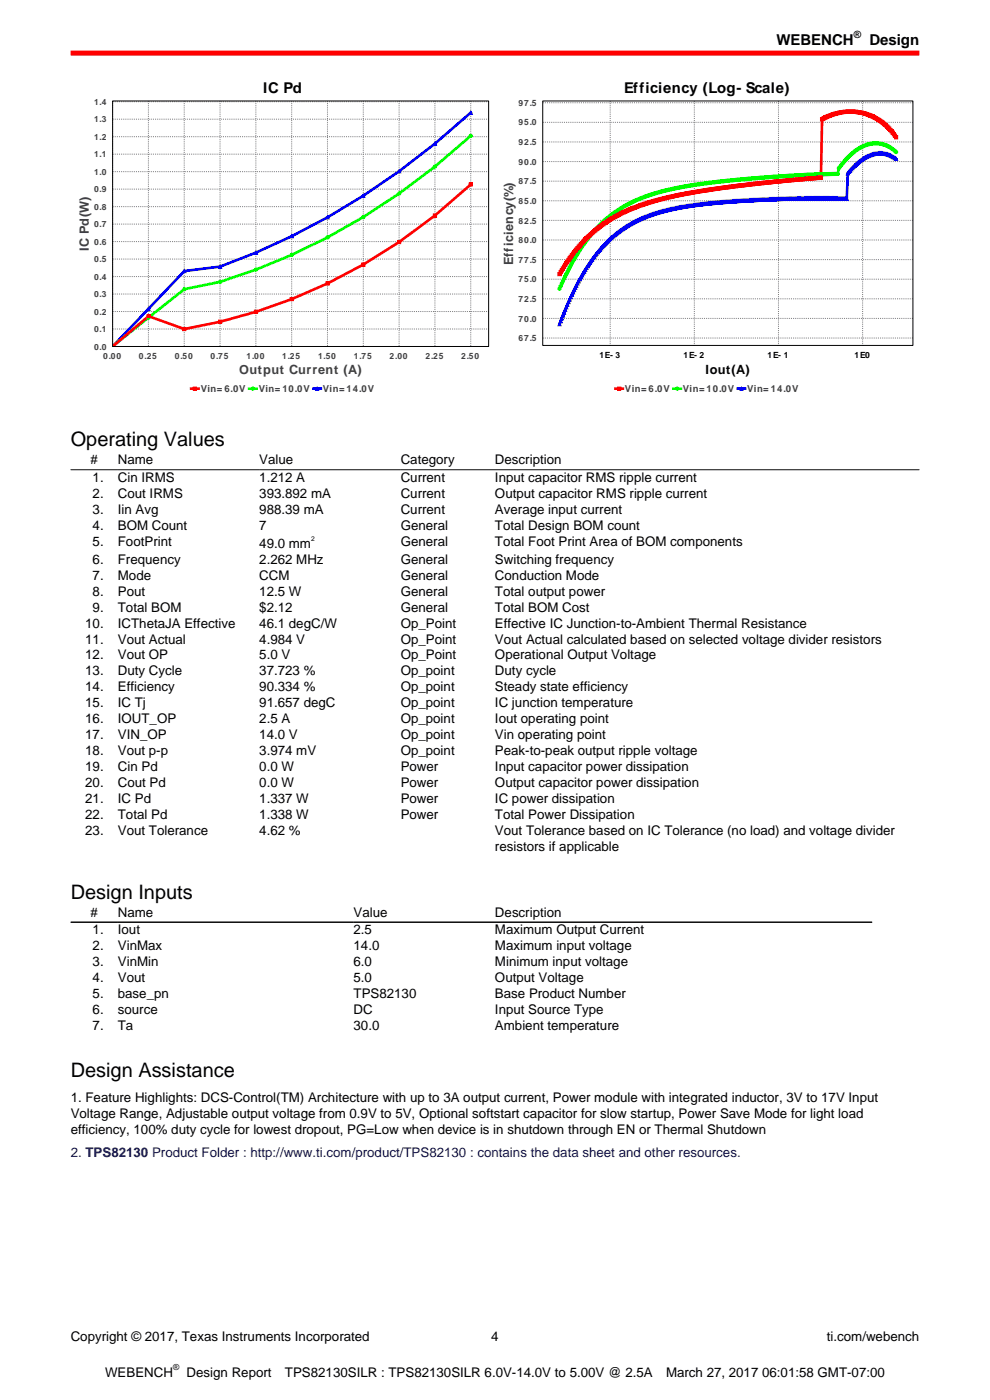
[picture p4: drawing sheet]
<svg xmlns="http://www.w3.org/2000/svg" width="210mm" height="297mm" viewBox="0 0 210 297" stroke-linecap="round" stroke-linejoin="round" font-family="sans-serif">
<defs><g id="words">
<g font-size="4.2">
<text x="15" y="94.7">Operating Values</text>
<text x="15" y="190.6">Design Inputs</text>
<text x="15" y="228.6">Design Assistance</text>
</g>
<g font-size="3.2">
<text x="164.7" y="9.6">WEBENCH</text>
<text x="184.4" y="9.6">Design</text>
</g>
<g font-size="3.1">
<text x="55.8" y="19.7">IC Pd</text>
<text x="132.4" y="19.7">Efficiency (Log- Scale)</text>
</g>
<g font-size="2.8">
<text x="19.2" y="98.5">#</text>
<text x="25" y="98.5">Name</text>
<text x="55" y="98.5">Value</text>
<text x="85" y="98.5">Category</text>
<text x="105" y="98.5">Description</text>
<text x="19.6" y="102.2">1.</text>
<text x="19.6" y="105.6">2.</text>
<text x="25" y="102.2">Cin IRMS</text>
<text x="25" y="105.6">Cout IRMS</text>
<text x="55" y="102.2">1.212 A</text>
<text x="55" y="105.6">393.892 mA</text>
<text x="85" y="102.2">Current</text>
<text x="85" y="105.6">Current</text>
<text x="105" y="102.2">Input capacitor RMS ripple current</text>
<text x="105" y="105.6">Output capacitor RMS ripple current</text>
<text x="19.6" y="109">3.</text>
<text x="19.6" y="112.3">4.</text>
<text x="25" y="109">Iin Avg</text>
<text x="25" y="112.3">BOM Count</text>
<text x="55" y="109">988.39 mA</text>
<text x="55" y="112.3">7</text>
<text x="85" y="109">Current</text>
<text x="85" y="112.3">General</text>
<text x="105" y="109">Average input current</text>
<text x="105" y="112.3">Total Design BOM count</text>
<text x="19.6" y="115.7">5.</text>
<text x="19.6" y="119.6">6.</text>
<text x="25" y="115.7">FootPrint</text>
<text x="25" y="119.6">Frequency</text>
<text x="55" y="116.2">49.0 mm</text>
<text x="55" y="119.6">2.262 MHz</text>
<text x="85" y="115.7">General</text>
<text x="85" y="119.6">General</text>
<text x="105" y="115.7">Total Foot Print Area of BOM components</text>
<text x="105" y="119.6">Switching frequency</text>
<text x="19.6" y="123">7.</text>
<text x="25" y="123">Mode</text>
<text x="55" y="123">CCM</text>
<text x="85" y="123">General</text>
<text x="105" y="123">Conduction Mode</text>
<text x="19.6" y="126.4">8.</text>
<text x="19.6" y="129.7">9.</text>
<text x="25" y="126.4">Pout</text>
<text x="25" y="129.7">Total BOM</text>
<text x="55" y="126.4">12.5 W</text>
<text x="55" y="129.7">$2.12</text>
<text x="85" y="126.4">General</text>
<text x="85" y="129.7">General</text>
<text x="105" y="126.4">Total output power</text>
<text x="105" y="129.7">Total BOM Cost</text>
<text x="18.1" y="133.1">10.</text>
<text x="18.1" y="136.5">11.</text>
<text x="25" y="133.1">ICThetaJA Effective</text>
<text x="25" y="136.5">Vout Actual</text>
<text x="55" y="133.1">46.1 degC/W</text>
<text x="55" y="136.5">4.984 V</text>
<text x="85" y="133.1">Op_Point</text>
<text x="85" y="136.5">Op_Point</text>
<text x="105" y="133.1">Effective IC Junction-to-Ambient Thermal Resistance</text>
<text x="105" y="136.5">Vout Actual calculated based on selected voltage divider resistors</text>
<text x="18.1" y="139.9">12.</text>
<text x="18.1" y="143.3">13.</text>
<text x="25" y="139.9">Vout OP</text>
<text x="25" y="143.3">Duty Cycle</text>
<text x="55" y="139.9">5.0 V</text>
<text x="55" y="143.3">37.723 %</text>
<text x="85" y="139.9">Op_Point</text>
<text x="85" y="143.3">Op_point</text>
<text x="105" y="139.9">Operational Output Voltage</text>
<text x="105" y="143.3">Duty cycle</text>
<text x="18.1" y="146.7">14.</text>
<text x="25" y="146.7">Efficiency</text>
<text x="55" y="146.7">90.334 %</text>
<text x="85" y="146.7">Op_point</text>
<text x="105" y="146.7">Steady state efficiency</text>
<text x="18.1" y="150.1">15.</text>
<text x="18.1" y="153.5">16.</text>
<text x="25" y="150.1">IC Tj</text>
<text x="25" y="153.5">IOUT_OP</text>
<text x="55" y="150.1">91.657 degC</text>
<text x="55" y="153.5">2.5 A</text>
<text x="85" y="150.1">Op_point</text>
<text x="85" y="153.5">Op_point</text>
<text x="105" y="150.1">IC junction temperature</text>
<text x="105" y="153.5">Iout operating point</text>
<text x="18.1" y="156.8">17.</text>
<text x="18.1" y="160.2">18.</text>
<text x="25" y="156.8">VIN_OP</text>
<text x="25" y="160.2">Vout p-p</text>
<text x="55" y="156.8">14.0 V</text>
<text x="55" y="160.2">3.974 mV</text>
<text x="85" y="156.8">Op_point</text>
<text x="85" y="160.2">Op_point</text>
<text x="105" y="156.8">Vin operating point</text>
<text x="105" y="160.2">Peak-to-peak output ripple voltage</text>
<text x="18.1" y="163.6">19.</text>
<text x="18.1" y="167">20.</text>
<text x="25" y="163.6">Cin Pd</text>
<text x="25" y="167">Cout Pd</text>
<text x="55" y="163.6">0.0 W</text>
<text x="55" y="167">0.0 W</text>
<text x="85" y="163.6">Power</text>
<text x="85" y="167">Power</text>
<text x="105" y="163.6">Input capacitor power dissipation</text>
<text x="105" y="167">Output capacitor power dissipation</text>
<text x="18.1" y="170.4">21.</text>
<text x="18.1" y="173.8">22.</text>
<text x="25" y="170.4">IC Pd</text>
<text x="25" y="173.8">Total Pd</text>
<text x="55" y="170.4">1.337 W</text>
<text x="55" y="173.8">1.338 W</text>
<text x="85" y="170.4">Power</text>
<text x="85" y="173.8">Power</text>
<text x="105" y="170.4">IC power dissipation</text>
<text x="105" y="173.8">Total Power Dissipation</text>
<text x="18.1" y="177.2">23.</text>
<text x="25" y="177.2">Vout Tolerance</text>
<text x="55" y="177.2">4.62 %</text>
<text x="105" y="177.2">Vout Tolerance based on IC Tolerance (no load) and voltage divider</text>
<text x="105" y="180.5">resistors if applicable</text>
<text x="19.2" y="194.5">#</text>
<text x="25" y="194.5">Name</text>
<text x="75" y="194.5">Value</text>
<text x="105" y="194.5">Description</text>
<text x="19.6" y="198.2">1.</text>
<text x="19.6" y="201.6">2.</text>
<text x="25" y="198.2">Iout</text>
<text x="25" y="201.6">VinMax</text>
<text x="75" y="198.2">2.5</text>
<text x="75" y="201.6">14.0</text>
<text x="105" y="198.2">Maximum Output Current</text>
<text x="105" y="201.6">Maximum input voltage</text>
<text x="19.6" y="204.9">3.</text>
<text x="19.6" y="208.3">4.</text>
<text x="25" y="204.9">VinMin</text>
<text x="25" y="208.3">Vout</text>
<text x="75" y="204.9">6.0</text>
<text x="75" y="208.3">5.0</text>
<text x="105" y="204.9">Minimum input voltage</text>
<text x="105" y="208.3">Output Voltage</text>
<text x="19.6" y="211.7">5.</text>
<text x="19.6" y="215.1">6.</text>
<text x="25" y="211.7">base_pn</text>
<text x="25" y="215.1">source</text>
<text x="75" y="211.7">TPS82130</text>
<text x="75" y="215.1">DC</text>
<text x="105" y="211.7">Base Product Number</text>
<text x="105" y="215.1">Input Source Type</text>
<text x="19.6" y="218.5">7.</text>
<text x="25" y="218.5">Ta</text>
<text x="75" y="218.5">30.0</text>
<text x="105" y="218.5">Ambient temperature</text>
<text x="15" y="233.9">1. Feature Highlights: DCS-Control(TM) Architecture with up to 3A output current, Power module with integrated inductor, 3V to 17V Input</text>
<text x="15" y="237.3">Voltage Range, Adjustable output voltage from 0.9V to 5V, Optional softstart capacitor for slow startup, Power Save Mode for light load</text>
<text x="15" y="240.6">efficiency, 100% duty cycle for lowest dropout, PG=Low when device is in shutdown through EN or Thermal Shutdown</text>
<text x="15" y="284.4">Copyright © 2017, Texas Instruments Incorporated</text>
<text x="104.2" y="284.4">4</text>
<text x="175.4" y="284.4">ti.com/webench</text>
<text x="22.3" y="292">WEBENCH</text>
<text x="39.6" y="292">Design Report</text>
<text x="60.4" y="292">TPS82130SILR : TPS82130SILR 6.0V-14.0V to 5.00V @ 2.5A</text>
<text x="141.3" y="292">March 27, 2017 06:01:58 GMT-07:00</text>
</g>
<text font-size="2.8" fill="#000080" x="15" y="245.4">2. TPS82130 Product Folder : http://www.ti.com/product/TPS82130 : contains the data sheet and other resources.</text>
<g font-size="2.7" fill="#404040">
<text x="18.8" y="53.3" transform="rotate(-90 18.8 53.3)">IC Pd(W)</text>
<text x="108.9" y="56.1" transform="rotate(-90 108.9 56.1)">Efficiency(%)</text>
<text x="50.7" y="79.4">Output Current (A)</text>
</g>
<text font-size="2.7" x="149.6" y="79.4">Iout(A)</text>
<text font-size="2.1" x="181.1" y="8">®</text>
<g font-size="2" fill="#404040">
<text x="42.6" y="83.2">Vin= 6.0V</text>
<text x="54.9" y="83.2">Vin= 10.0V</text>
<text x="68.5" y="83.2">Vin= 14.0V</text>
<text x="132.6" y="83.2">Vin= 6.0V</text>
<text x="144.9" y="83.2">Vin= 10.0V</text>
<text x="158.5" y="83.2">Vin= 14.0V</text>
</g>
<g font-size="1.8" fill="#404040">
<text x="19.9" y="22.2">1.4</text>
<text x="110" y="22.5">97.5</text>
<text x="19.9" y="29.7">1.2</text>
<text x="19.9" y="26">1.3</text>
<text x="110" y="26.6">95.0</text>
<text x="19.9" y="33.4">1.1</text>
<text x="110" y="34.9">90.0</text>
<text x="110" y="30.8">92.5</text>
<text x="19.9" y="40.8">0.9</text>
<text x="19.9" y="37.1">1.0</text>
<text x="110" y="39.1">87.5</text>
<text x="19.9" y="44.5">0.8</text>
<text x="110" y="47.4">82.5</text>
<text x="110" y="43.3">85.0</text>
<text x="19.9" y="51.9">0.6</text>
<text x="19.9" y="48.2">0.7</text>
<text x="110" y="51.6">80.0</text>
<text x="19.9" y="59.3">0.4</text>
<text x="19.9" y="55.6">0.5</text>
<text x="110" y="59.9">75.0</text>
<text x="110" y="55.7">77.5</text>
<text x="19.9" y="63">0.3</text>
<text x="110" y="64.1">72.5</text>
<text x="19.9" y="70.5">0.1</text>
<text x="19.9" y="66.8">0.2</text>
<text x="110" y="68.2">70.0</text>
<text x="19.9" y="74.2">0.0</text>
<text x="21.9" y="76.1">0.00</text>
<text x="29.5" y="76.1">0.25</text>
<text x="37.1" y="76.1">0.50</text>
<text x="44.7" y="76.1">0.75</text>
<text x="52.3" y="76.1">1.00</text>
<text x="59.9" y="76.1">1.25</text>
<text x="67.5" y="76.1">1.50</text>
<text x="75.1" y="76.1">1.75</text>
<text x="82.7" y="76.1">2.00</text>
<text x="90.3" y="76.1">2.25</text>
<text x="97.8" y="76.1">2.50</text>
<text x="110" y="72.4">67.5</text>
</g>
<g font-size="1.8">
<text x="127.1" y="76">1E- 3</text>
<text x="145" y="76">1E- 2</text>
<text x="162.8" y="76">1E- 1</text>
<text x="181.3" y="76">1E0</text>
<text x="36.7" y="290.6">®</text>
</g>
<text font-size="1.4" x="66" y="114.7">2</text>
</g></defs>
<path d="M15 11.3h180" fill="none" stroke="#f00" stroke-width="1.1" stroke-linecap="butt"/>
<g fill="#fff">
<path d="M15 16.6h90v67.5h-90z"/>
<path d="M40.2 80.9h39.6v3.1h-39.6z"/>
</g>
<path d="M40.5 82.5h1.6" fill="none" stroke="#f00" stroke-width=".56"/>
<path d="M41 82.1h.7v.7h-.7z" fill="#f00"/>
<path d="M41 82.1h.7v.7h-.7z" fill="none" stroke="#f00" stroke-width=".21"/>
<path d="M52.9 82.5h1.5" fill="none" stroke="#0f0" stroke-width=".56"/>
<circle cx="53.6" cy="82.5" r=".34" fill="#0f0"/>
<circle cx="53.6" cy="82.5" r=".34" fill="none" stroke="#0f0" stroke-width=".21"/>
<path d="M66.5 82.5h1.6" fill="none" stroke="#00f" stroke-width=".56"/>
<path d="M67.3 82.1l.3 .7h-.7z" fill="#00f"/>
<path d="M67.3 82.1l.3 .7h-.7z" fill="none" stroke="#00f" stroke-width=".21"/>
<path d="M23.9 21.4h79.7v52.1h-79.7z" fill="#fff"/>
<g fill="none" stroke="#808080" stroke-width=".21" stroke-dasharray=".2 .2" stroke-linecap="butt">
<path d="M23.9 21.4v52.1M23.9 36.4h79.7M23.9 32.7h79.7M23.9 29h79.7M23.9 25.3h79.7M23.9 21.6h79.7M31.5 21.4v52.1M39.1 21.4v52.1M46.7 21.4v52.1M54.3 21.4v52.1M61.9 21.4v52.1M69.5 21.4v52.1"/>
<path d="M77.1 21.4v52.1M84.7 21.4v52.1M92.3 21.4v52.1M99.9 21.4v52.1M23.9 58.7h79.7M23.9 55h79.7M23.9 51.3h79.7M23.9 47.5h79.7M23.9 43.8h79.7M23.9 40.1h79.7M23.9 73.5h79.7M23.9 69.8h79.7"/>
<path d="M23.9 66.1h79.7M23.9 62.4h79.7"/>
</g>
<path d="M99.9 23.9a157.9 157.9 0 0 1-53.2 32.7l-7.6 .9-15.2 16" fill="none" stroke="#00f" stroke-width=".56"/>
<path d="M99.9 28.8a139.6 139.6 0 0 1-53.2 31l-7.6 1.5-15.2 12.2" fill="none" stroke="#0f0" stroke-width=".56"/>
<path d="M99.9 39.1a116.5 116.5 0 0 1-60.8 30.7l-7.6-2.7-7.6 6.4" fill="none" stroke="#f00" stroke-width=".56"/>
<path d="M23.9 73.1l.4 .5h-.5z" fill="#00f"/>
<path d="M23.8 73.3l.1-.2 .2 .5" fill="none" stroke="#00f" stroke-width=".21"/>
<path d="M31.5 65.2l.3 .6h-.6z" fill="#00f"/>
<path d="M31.5 65.2l.3 .6h-.6z" fill="none" stroke="#00f" stroke-width=".21"/>
<path d="M39.1 57.2l.3 .6h-.6z" fill="#00f"/>
<path d="M39.1 57.2l.3 .6h-.6z" fill="none" stroke="#00f" stroke-width=".21"/>
<path d="M46.7 56.2l.3 .7h-.6z" fill="#00f"/>
<path d="M46.7 56.2l.3 .7h-.6z" fill="none" stroke="#00f" stroke-width=".21"/>
<path d="M54.3 53.3l.3 .6h-.6z" fill="#00f"/>
<path d="M54.3 53.3l.3 .6h-.6z" fill="none" stroke="#00f" stroke-width=".21"/>
<path d="M61.9 49.8l.3 .7h-.7z" fill="#00f"/>
<path d="M61.9 49.8l.3 .7h-.7z" fill="none" stroke="#00f" stroke-width=".21"/>
<path d="M69.5 45.8l.3 .6h-.7z" fill="#00f"/>
<path d="M69.5 45.8l.3 .6h-.7z" fill="none" stroke="#00f" stroke-width=".21"/>
<path d="M77.1 41.2l.3 .7h-.7z" fill="#00f"/>
<path d="M77.1 41.2l.3 .7h-.7z" fill="none" stroke="#00f" stroke-width=".21"/>
<path d="M84.7 36l.3 .7h-.7z" fill="#00f"/>
<path d="M84.7 36l.3 .7h-.7z" fill="none" stroke="#00f" stroke-width=".21"/>
<path d="M92.3 30.1l.3 .7h-.7z" fill="#00f"/>
<path d="M92.3 30.1l.3 .7h-.7z" fill="none" stroke="#00f" stroke-width=".21"/>
<path d="M99.9 23.6l.3 .6h-.7z" fill="#00f"/>
<path d="M99.9 23.6l.3 .6h-.7z" fill="none" stroke="#00f" stroke-width=".21"/>
<circle cx="24" cy="73.3" r=".25" fill="#0f0"/>
<path d="M23.8 73.2l.4 .1v.3" fill="none" stroke="#0f0" stroke-width=".21"/>
<circle cx="31.5" cy="67.4" r=".34" fill="#0f0"/>
<circle cx="31.5" cy="67.4" r=".34" fill="none" stroke="#0f0" stroke-width=".21"/>
<circle cx="39.1" cy="61.3" r=".34" fill="#0f0"/>
<circle cx="39.1" cy="61.3" r=".34" fill="none" stroke="#0f0" stroke-width=".21"/>
<circle cx="46.7" cy="59.8" r=".34" fill="#0f0"/>
<circle cx="46.7" cy="59.8" r=".34" fill="none" stroke="#0f0" stroke-width=".21"/>
<circle cx="54.3" cy="57.2" r=".34" fill="#0f0"/>
<circle cx="54.3" cy="57.2" r=".34" fill="none" stroke="#0f0" stroke-width=".21"/>
<circle cx="61.9" cy="54.1" r=".34" fill="#0f0"/>
<circle cx="61.9" cy="54.1" r=".34" fill="none" stroke="#0f0" stroke-width=".21"/>
<circle cx="69.5" cy="50.4" r=".34" fill="#0f0"/>
<circle cx="69.5" cy="50.4" r=".34" fill="none" stroke="#0f0" stroke-width=".21"/>
<circle cx="77.1" cy="46" r=".34" fill="#0f0"/>
<circle cx="77.1" cy="46" r=".34" fill="none" stroke="#0f0" stroke-width=".21"/>
<circle cx="84.7" cy="41.1" r=".34" fill="#0f0"/>
<circle cx="84.7" cy="41.1" r=".34" fill="none" stroke="#0f0" stroke-width=".21"/>
<circle cx="92.3" cy="35.3" r=".34" fill="#0f0"/>
<circle cx="92.3" cy="35.3" r=".34" fill="none" stroke="#0f0" stroke-width=".21"/>
<circle cx="99.9" cy="28.8" r=".34" fill="#0f0"/>
<circle cx="99.9" cy="28.8" r=".34" fill="none" stroke="#0f0" stroke-width=".21"/>
<path d="M23.8 73.1h.5v.5h-.5z" fill="#f00"/>
<path d="M23.8 73.1h.5v.5" fill="none" stroke="#f00" stroke-width=".21"/>
<path d="M31.2 66.7h.6v.7h-.6z" fill="#f00"/>
<path d="M31.2 66.7h.6v.7h-.6z" fill="none" stroke="#f00" stroke-width=".21"/>
<path d="M38.8 69.5h.6v.6h-.6z" fill="#f00"/>
<path d="M38.8 69.5h.6v.6h-.6z" fill="none" stroke="#f00" stroke-width=".21"/>
<path d="M46.4 67.9h.6v.7h-.6z" fill="#f00"/>
<path d="M46.4 67.9h.6v.7h-.6z" fill="none" stroke="#f00" stroke-width=".21"/>
<path d="M54 65.8h.6v.7h-.6z" fill="#f00"/>
<path d="M54 65.8h.6v.7h-.6z" fill="none" stroke="#f00" stroke-width=".21"/>
<path d="M61.5 63.1h.7v.7h-.7z" fill="#f00"/>
<path d="M61.5 63.1h.7v.7h-.7z" fill="none" stroke="#f00" stroke-width=".21"/>
<path d="M69.1 59.8h.7v.7h-.7z" fill="#f00"/>
<path d="M69.1 59.8h.7v.7h-.7z" fill="none" stroke="#f00" stroke-width=".21"/>
<path d="M76.7 55.8h.7v.7h-.7z" fill="#f00"/>
<path d="M76.7 55.8h.7v.7h-.7z" fill="none" stroke="#f00" stroke-width=".21"/>
<path d="M84.3 51h.7v.7h-.7z" fill="#f00"/>
<path d="M84.3 51h.7v.7h-.7z" fill="none" stroke="#f00" stroke-width=".21"/>
<path d="M91.9 45.4h.7v.7h-.7z" fill="#f00"/>
<path d="M91.9 45.4h.7v.7h-.7z" fill="none" stroke="#f00" stroke-width=".21"/>
<path d="M99.5 38.8h.7v.7h-.7z" fill="#f00"/>
<path d="M99.5 38.8h.7v.7h-.7z" fill="none" stroke="#f00" stroke-width=".21"/>
<path d="M23.9 21.4h79.7v52.1h-79.7z" fill="none" stroke="#000" stroke-width=".21"/>
<g fill="#fff">
<path d="M105 16.6h90v67.5h-90z"/>
<path d="M130.2 80.9h39.6v3.1h-39.6z"/>
</g>
<path d="M130.5 82.5h1.6" fill="none" stroke="#f00" stroke-width=".56"/>
<path d="M131 82.1h.7v.7h-.7z" fill="#f00"/>
<path d="M131 82.1h.7v.7h-.7z" fill="none" stroke="#f00" stroke-width=".21"/>
<path d="M142.9 82.5h1.5" fill="none" stroke="#0f0" stroke-width=".56"/>
<circle cx="143.6" cy="82.5" r=".34" fill="#0f0"/>
<circle cx="143.6" cy="82.5" r=".34" fill="none" stroke="#0f0" stroke-width=".21"/>
<path d="M156.5 82.5h1.6" fill="none" stroke="#00f" stroke-width=".56"/>
<path d="M157.3 82.1l.3 .7h-.7z" fill="#00f"/>
<path d="M157.3 82.1l.3 .7h-.7z" fill="none" stroke="#00f" stroke-width=".21"/>
<path d="M115.1 21.4h78.5v51.9h-78.5z" fill="#fff"/>
<g fill="none" stroke="#808080" stroke-width=".21" stroke-dasharray=".2 .2" stroke-linecap="butt">
<path d="M115.1 38.4h78.5M115.1 34.3h78.5M115.1 30.1h78.5M115.1 26h78.5M115.1 21.8h78.5M129.4 21.4v51.9M147.3 21.4v51.9M165.1 21.4v51.9M183 21.4v51.9M115.1 59.2h78.5M115.1 55.1h78.5M115.1 50.9h78.5"/>
<path d="M115.1 46.8h78.5M115.1 42.6h78.5M115.1 71.7h78.5M115.1 67.6h78.5M115.1 63.4h78.5"/>
</g>
<path d="M190.1 33.7a6 6 0 0 0-7.9 .6l-2.4 2.5-.2 5.4-6.2-.1-8.3 .1-8.8 .5-6.9 .6-4.8 .6-4 .9-3.6 1.2-2.8 1.3-2.4 1.5-2.2 1.7-2.1 2.2-1.9 2.4-1.9 2.9-1.7 3-1.6 3.6-1.7 4.2" fill="none" stroke="#00f" stroke-width=".56"/>
<path d="M190.1 32.3a6.4 6.4 0 0 0-9.1 0l-2.3 2.5a3.4 3.4 0 0 0-1 2.1l-12.8 .6-14.1 1.2-4.5 .7-4.3 .8-3.3 .9-2.9 1-2.8 1.4-2.4 1.4-2.4 1.9-2.1 2.2-1.9 2.3-1.9 2.9-1.9 3.5-1.7 3.5" fill="none" stroke="#0f0" stroke-width=".56"/>
<path d="M190.1 29.1a11.5 11.5 0 0 0-15.7-3.8l-.3 12.4-13.1 1.2-11.4 1.5-8.1 1.5-6.1 1.9-2.7 1-2.6 1.4-2.1 1.4-2.2 1.6-1.9 1.8-1.9 2.2-1.6 2.3-1.7 2.6" fill="none" stroke="#f00" stroke-width=".56"/>
<path d="M118.7 68.4l.3 .7h-.6z" fill="#00f"/>
<path d="M118.7 68.4l.3 .7h-.6z" fill="none" stroke="#00f" stroke-width=".21"/>
<path d="M118.9 67.8l.4 .7h-.7z" fill="#00f"/>
<path d="M118.9 67.8l.4 .7h-.7z" fill="none" stroke="#00f" stroke-width=".21"/>
<path d="M119.2 67.2l.3 .7h-.7z" fill="#00f"/>
<path d="M119.2 67.2l.3 .7h-.7z" fill="none" stroke="#00f" stroke-width=".21"/>
<path d="M119.4 66.6l.3 .7h-.6z" fill="#00f"/>
<path d="M119.4 66.6l.3 .7h-.6z" fill="none" stroke="#00f" stroke-width=".21"/>
<path d="M119.6 66l.4 .7h-.7z" fill="#00f"/>
<path d="M119.6 66l.4 .7h-.7z" fill="none" stroke="#00f" stroke-width=".21"/>
<path d="M119.9 65.4l.3 .7h-.7z" fill="#00f"/>
<path d="M119.9 65.4l.3 .7h-.7z" fill="none" stroke="#00f" stroke-width=".21"/>
<path d="M120.1 64.8l.4 .7h-.7z" fill="#00f"/>
<path d="M120.1 64.8l.4 .7h-.7z" fill="none" stroke="#00f" stroke-width=".21"/>
<path d="M120.4 64.3l.3 .7h-.7z" fill="#00f"/>
<path d="M120.4 64.3l.3 .7h-.7z" fill="none" stroke="#00f" stroke-width=".21"/>
<path d="M120.6 63.7l.3 .7h-.6z" fill="#00f"/>
<path d="M120.6 63.7l.3 .7h-.6z" fill="none" stroke="#00f" stroke-width=".21"/>
<path d="M120.8 63.2l.4 .7h-.7z" fill="#00f"/>
<path d="M120.8 63.2l.4 .7h-.7z" fill="none" stroke="#00f" stroke-width=".21"/>
<path d="M121.1 62.7l.3 .7h-.7z" fill="#00f"/>
<path d="M121.1 62.7l.3 .7h-.7z" fill="none" stroke="#00f" stroke-width=".21"/>
<path d="M121.3 62.2l.3 .7h-.6z" fill="#00f"/>
<path d="M121.3 62.2l.3 .7h-.6z" fill="none" stroke="#00f" stroke-width=".21"/>
<path d="M121.5 61.7l.4 .7h-.7z" fill="#00f"/>
<path d="M121.5 61.7l.4 .7h-.7z" fill="none" stroke="#00f" stroke-width=".21"/>
<path d="M121.8 61.2l.3 .7h-.7z" fill="#00f"/>
<path d="M121.8 61.2l.3 .7h-.7z" fill="none" stroke="#00f" stroke-width=".21"/>
<path d="M122 60.7l.4 .7h-.7z" fill="#00f"/>
<path d="M122 60.7l.4 .7h-.7z" fill="none" stroke="#00f" stroke-width=".21"/>
<path d="M122.3 60.2l.3 .7h-.7z" fill="#00f"/>
<path d="M122.3 60.2l.3 .7h-.7z" fill="none" stroke="#00f" stroke-width=".21"/>
<path d="M122.5 59.8l.3 .7h-.6z" fill="#00f"/>
<path d="M122.5 59.8l.3 .7h-.6z" fill="none" stroke="#00f" stroke-width=".21"/>
<path d="M122.7 59.3l.4 .7h-.7z" fill="#00f"/>
<path d="M122.7 59.3l.4 .7h-.7z" fill="none" stroke="#00f" stroke-width=".21"/>
<path d="M123 58.9l.3 .7h-.7z" fill="#00f"/>
<path d="M123 58.9l.3 .7h-.7z" fill="none" stroke="#00f" stroke-width=".21"/>
<path d="M123.2 58.5l.4 .7h-.7z" fill="#00f"/>
<path d="M123.2 58.5l.4 .7h-.7z" fill="none" stroke="#00f" stroke-width=".21"/>
<path d="M123.5 58.1l.3 .6h-.7z" fill="#00f"/>
<path d="M123.5 58.1l.3 .6h-.7z" fill="none" stroke="#00f" stroke-width=".21"/>
<path d="M123.7 57.7l.3 .6h-.6z" fill="#00f"/>
<path d="M123.7 57.7l.3 .6h-.6z" fill="none" stroke="#00f" stroke-width=".21"/>
<path d="M123.9 57.3l.4 .6h-.7z" fill="#00f"/>
<path d="M123.9 57.3l.4 .6h-.7z" fill="none" stroke="#00f" stroke-width=".21"/>
<path d="M124.2 56.9l.3 .6h-.7z" fill="#00f"/>
<path d="M124.2 56.9l.3 .6h-.7z" fill="none" stroke="#00f" stroke-width=".21"/>
<path d="M124.4 56.5l.3 .7h-.6z" fill="#00f"/>
<path d="M124.4 56.5l.3 .7h-.6z" fill="none" stroke="#00f" stroke-width=".21"/>
<path d="M124.6 56.1l.4 .7h-.7z" fill="#00f"/>
<path d="M124.6 56.1l.4 .7h-.7z" fill="none" stroke="#00f" stroke-width=".21"/>
<path d="M124.9 55.8l.3 .6h-.7z" fill="#00f"/>
<path d="M124.9 55.8l.3 .6h-.7z" fill="none" stroke="#00f" stroke-width=".21"/>
<path d="M125.1 55.4l.4 .7h-.7z" fill="#00f"/>
<path d="M125.1 55.4l.4 .7h-.7z" fill="none" stroke="#00f" stroke-width=".21"/>
<path d="M125.4 55.1l.3 .6h-.7z" fill="#00f"/>
<path d="M125.4 55.1l.3 .6h-.7z" fill="none" stroke="#00f" stroke-width=".21"/>
<path d="M125.6 54.7l.3 .7h-.6z" fill="#00f"/>
<path d="M125.6 54.7l.3 .7h-.6z" fill="none" stroke="#00f" stroke-width=".21"/>
<path d="M125.8 54.4l.4 .7h-.7z" fill="#00f"/>
<path d="M125.8 54.4l.4 .7h-.7z" fill="none" stroke="#00f" stroke-width=".21"/>
<path d="M126.1 54.1l.3 .7h-.7z" fill="#00f"/>
<path d="M126.1 54.1l.3 .7h-.7z" fill="none" stroke="#00f" stroke-width=".21"/>
<path d="M126.3 53.8l.3 .7h-.6z" fill="#00f"/>
<path d="M126.3 53.8l.3 .7h-.6z" fill="none" stroke="#00f" stroke-width=".21"/>
<path d="M126.5 53.5l.4 .6h-.7z" fill="#00f"/>
<path d="M126.5 53.5l.4 .6h-.7z" fill="none" stroke="#00f" stroke-width=".21"/>
<path d="M126.8 53.2l.3 .7h-.7z" fill="#00f"/>
<path d="M126.8 53.2l.3 .7h-.7z" fill="none" stroke="#00f" stroke-width=".21"/>
<path d="M127 52.9l.4 .7h-.7z" fill="#00f"/>
<path d="M127 52.9l.4 .7h-.7z" fill="none" stroke="#00f" stroke-width=".21"/>
<path d="M127.3 52.6l.3 .7h-.7z" fill="#00f"/>
<path d="M127.3 52.6l.3 .7h-.7z" fill="none" stroke="#00f" stroke-width=".21"/>
<path d="M127.5 52.3l.3 .7h-.6z" fill="#00f"/>
<path d="M127.5 52.3l.3 .7h-.6z" fill="none" stroke="#00f" stroke-width=".21"/>
<path d="M127.7 52.1l.4 .6h-.7z" fill="#00f"/>
<path d="M127.7 52.1l.4 .6h-.7z" fill="none" stroke="#00f" stroke-width=".21"/>
<path d="M128 51.8l.3 .7h-.7z" fill="#00f"/>
<path d="M128 51.8l.3 .7h-.7z" fill="none" stroke="#00f" stroke-width=".21"/>
<path d="M128.2 51.6l.3 .6h-.6z" fill="#00f"/>
<path d="M128.2 51.6l.3 .6h-.6z" fill="none" stroke="#00f" stroke-width=".21"/>
<path d="M128.5 51.3l.3 .7h-.7z" fill="#00f"/>
<path d="M128.5 51.3l.3 .7h-.7z" fill="none" stroke="#00f" stroke-width=".21"/>
<path d="M128.7 51.1l.3 .6h-.6z" fill="#00f"/>
<path d="M128.7 51.1l.3 .6h-.6z" fill="none" stroke="#00f" stroke-width=".21"/>
<path d="M128.9 50.8l.4 .7h-.7z" fill="#00f"/>
<path d="M128.9 50.8l.4 .7h-.7z" fill="none" stroke="#00f" stroke-width=".21"/>
<path d="M129.2 50.6l.3 .7h-.7z" fill="#00f"/>
<path d="M129.2 50.6l.3 .7h-.7z" fill="none" stroke="#00f" stroke-width=".21"/>
<path d="M129.4 50.4l.3 .7h-.6z" fill="#00f"/>
<path d="M129.4 50.4l.3 .7h-.6z" fill="none" stroke="#00f" stroke-width=".21"/>
<path d="M129.6 50.2l.4 .6h-.7z" fill="#00f"/>
<path d="M129.6 50.2l.4 .6h-.7z" fill="none" stroke="#00f" stroke-width=".21"/>
<path d="M129.9 50l.3 .6h-.7z" fill="#00f"/>
<path d="M129.9 50l.3 .6h-.7z" fill="none" stroke="#00f" stroke-width=".21"/>
<path d="M130.1 49.7l.4 .7h-.7z" fill="#00f"/>
<path d="M130.1 49.7l.4 .7h-.7z" fill="none" stroke="#00f" stroke-width=".21"/>
<path d="M130.4 49.5l.3 .7h-.7z" fill="#00f"/>
<path d="M130.4 49.5l.3 .7h-.7z" fill="none" stroke="#00f" stroke-width=".21"/>
<path d="M130.6 49.4l.3 .6h-.6z" fill="#00f"/>
<path d="M130.6 49.4l.3 .6h-.6z" fill="none" stroke="#00f" stroke-width=".21"/>
<path d="M130.8 49.2l.4 .6h-.7z" fill="#00f"/>
<path d="M130.8 49.2l.4 .6h-.7z" fill="none" stroke="#00f" stroke-width=".21"/>
<path d="M131.1 49l.3 .7h-.7z" fill="#00f"/>
<path d="M131.1 49l.3 .7h-.7z" fill="none" stroke="#00f" stroke-width=".21"/>
<path d="M131.3 48.8l.3 .7h-.6z" fill="#00f"/>
<path d="M131.3 48.8l.3 .7h-.6z" fill="none" stroke="#00f" stroke-width=".21"/>
<path d="M131.5 48.6l.4 .7h-.7z" fill="#00f"/>
<path d="M131.5 48.6l.4 .7h-.7z" fill="none" stroke="#00f" stroke-width=".21"/>
<path d="M131.8 48.4l.3 .7h-.7z" fill="#00f"/>
<path d="M131.8 48.4l.3 .7h-.7z" fill="none" stroke="#00f" stroke-width=".21"/>
<path d="M132 48.3l.4 .7h-.7z" fill="#00f"/>
<path d="M132 48.3l.4 .7h-.7z" fill="none" stroke="#00f" stroke-width=".21"/>
<path d="M132.3 48.1l.3 .7h-.7z" fill="#00f"/>
<path d="M132.3 48.1l.3 .7h-.7z" fill="none" stroke="#00f" stroke-width=".21"/>
<path d="M132.5 48l.3 .6h-.6z" fill="#00f"/>
<path d="M132.5 48l.3 .6h-.6z" fill="none" stroke="#00f" stroke-width=".21"/>
<path d="M132.7 47.8l.4 .7h-.7z" fill="#00f"/>
<path d="M132.7 47.8l.4 .7h-.7z" fill="none" stroke="#00f" stroke-width=".21"/>
<path d="M133 47.7l.3 .6h-.7z" fill="#00f"/>
<path d="M133 47.7l.3 .6h-.7z" fill="none" stroke="#00f" stroke-width=".21"/>
<path d="M133.2 47.5l.3 .7h-.6z" fill="#00f"/>
<path d="M133.2 47.5l.3 .7h-.6z" fill="none" stroke="#00f" stroke-width=".21"/>
<path d="M133.4 47.4l.4 .6h-.7z" fill="#00f"/>
<path d="M133.4 47.4l.4 .6h-.7z" fill="none" stroke="#00f" stroke-width=".21"/>
<path d="M133.7 47.2l.3 .7h-.7z" fill="#00f"/>
<path d="M133.7 47.2l.3 .7h-.7z" fill="none" stroke="#00f" stroke-width=".21"/>
<path d="M133.9 47.1l.4 .7h-.7z" fill="#00f"/>
<path d="M133.9 47.1l.4 .7h-.7z" fill="none" stroke="#00f" stroke-width=".21"/>
<path d="M134.2 47l.3 .6h-.7z" fill="#00f"/>
<path d="M134.2 47l.3 .6h-.7z" fill="none" stroke="#00f" stroke-width=".21"/>
<path d="M134.4 46.8l.3 .7h-.6z" fill="#00f"/>
<path d="M134.4 46.8l.3 .7h-.6z" fill="none" stroke="#00f" stroke-width=".21"/>
<path d="M134.6 46.7l.4 .7h-.7z" fill="#00f"/>
<path d="M134.6 46.7l.4 .7h-.7z" fill="none" stroke="#00f" stroke-width=".21"/>
<path d="M134.9 46.6l.3 .7h-.7z" fill="#00f"/>
<path d="M134.9 46.6l.3 .7h-.7z" fill="none" stroke="#00f" stroke-width=".21"/>
<path d="M135.1 46.5l.4 .7h-.7z" fill="#00f"/>
<path d="M135.1 46.5l.4 .7h-.7z" fill="none" stroke="#00f" stroke-width=".21"/>
<path d="M135.4 46.4l.3 .6h-.7z" fill="#00f"/>
<path d="M135.4 46.4l.3 .6h-.7z" fill="none" stroke="#00f" stroke-width=".21"/>
<path d="M135.6 46.3l.3 .6h-.6z" fill="#00f"/>
<path d="M135.6 46.3l.3 .6h-.6z" fill="none" stroke="#00f" stroke-width=".21"/>
<path d="M135.8 46.1l.4 .7h-.7z" fill="#00f"/>
<path d="M135.8 46.1l.4 .7h-.7z" fill="none" stroke="#00f" stroke-width=".21"/>
<path d="M136.1 46l.3 .7h-.7z" fill="#00f"/>
<path d="M136.1 46l.3 .7h-.7z" fill="none" stroke="#00f" stroke-width=".21"/>
<path d="M136.3 45.9l.3 .7h-.6z" fill="#00f"/>
<path d="M136.3 45.9l.3 .7h-.6z" fill="none" stroke="#00f" stroke-width=".21"/>
<path d="M136.5 45.8l.4 .7h-.7z" fill="#00f"/>
<path d="M136.5 45.8l.4 .7h-.7z" fill="none" stroke="#00f" stroke-width=".21"/>
<path d="M136.8 45.7l.3 .7h-.7z" fill="#00f"/>
<path d="M136.8 45.7l.3 .7h-.7z" fill="none" stroke="#00f" stroke-width=".21"/>
<path d="M137 45.6l.4 .7h-.7z" fill="#00f"/>
<path d="M137 45.6l.4 .7h-.7z" fill="none" stroke="#00f" stroke-width=".21"/>
<path d="M137.3 45.5l.3 .7h-.7z" fill="#00f"/>
<path d="M137.3 45.5l.3 .7h-.7z" fill="none" stroke="#00f" stroke-width=".21"/>
<path d="M137.5 45.5l.3 .6h-.6z" fill="#00f"/>
<path d="M137.5 45.5l.3 .6h-.6z" fill="none" stroke="#00f" stroke-width=".21"/>
<path d="M137.7 45.4l.4 .6h-.7z" fill="#00f"/>
<path d="M137.7 45.4l.4 .6h-.7z" fill="none" stroke="#00f" stroke-width=".21"/>
<path d="M138 45.3l.3 .7h-.7z" fill="#00f"/>
<path d="M138 45.3l.3 .7h-.7z" fill="none" stroke="#00f" stroke-width=".21"/>
<path d="M138.2 45.2l.3 .7h-.6z" fill="#00f"/>
<path d="M138.2 45.2l.3 .7h-.6z" fill="none" stroke="#00f" stroke-width=".21"/>
<path d="M138.4 45.1l.4 .7h-.7z" fill="#00f"/>
<path d="M138.4 45.1l.4 .7h-.7z" fill="none" stroke="#00f" stroke-width=".21"/>
<path d="M138.7 45l.3 .7h-.7z" fill="#00f"/>
<path d="M138.7 45l.3 .7h-.7z" fill="none" stroke="#00f" stroke-width=".21"/>
<path d="M138.9 45l.4 .6h-.7z" fill="#00f"/>
<path d="M138.9 45l.4 .6h-.7z" fill="none" stroke="#00f" stroke-width=".21"/>
<path d="M139.2 44.9l.3 .7h-.7z" fill="#00f"/>
<path d="M139.2 44.9l.3 .7h-.7z" fill="none" stroke="#00f" stroke-width=".21"/>
<path d="M139.4 44.8l.3 .7h-.6z" fill="#00f"/>
<path d="M139.4 44.8l.3 .7h-.6z" fill="none" stroke="#00f" stroke-width=".21"/>
<path d="M139.6 44.7l.4 .7h-.7z" fill="#00f"/>
<path d="M139.6 44.7l.4 .7h-.7z" fill="none" stroke="#00f" stroke-width=".21"/>
<path d="M139.9 44.7l.3 .6h-.7z" fill="#00f"/>
<path d="M139.9 44.7l.3 .6h-.7z" fill="none" stroke="#00f" stroke-width=".21"/>
<path d="M140.1 44.6l.3 .7h-.6z" fill="#00f"/>
<path d="M140.1 44.6l.3 .7h-.6z" fill="none" stroke="#00f" stroke-width=".21"/>
<path d="M140.3 44.5l.4 .7h-.7z" fill="#00f"/>
<path d="M140.3 44.5l.4 .7h-.7z" fill="none" stroke="#00f" stroke-width=".21"/>
<path d="M140.6 44.5l.3 .7h-.7z" fill="#00f"/>
<path d="M140.6 44.5l.3 .7h-.7z" fill="none" stroke="#00f" stroke-width=".21"/>
<path d="M140.8 44.4l.4 .7h-.7z" fill="#00f"/>
<path d="M140.8 44.4l.4 .7h-.7z" fill="none" stroke="#00f" stroke-width=".21"/>
<path d="M141.1 44.4l.3 .6h-.7z" fill="#00f"/>
<path d="M141.1 44.4l.3 .6h-.7z" fill="none" stroke="#00f" stroke-width=".21"/>
<path d="M141.3 44.3l.3 .7h-.6z" fill="#00f"/>
<path d="M141.3 44.3l.3 .7h-.6z" fill="none" stroke="#00f" stroke-width=".21"/>
<path d="M141.5 44.2l.4 .7h-.7z" fill="#00f"/>
<path d="M141.5 44.2l.4 .7h-.7z" fill="none" stroke="#00f" stroke-width=".21"/>
<path d="M141.8 44.2l.3 .7h-.7z" fill="#00f"/>
<path d="M141.8 44.2l.3 .7h-.7z" fill="none" stroke="#00f" stroke-width=".21"/>
<path d="M142 44.1l.4 .7h-.7z" fill="#00f"/>
<path d="M142 44.1l.4 .7h-.7z" fill="none" stroke="#00f" stroke-width=".21"/>
<path d="M142.3 44.1l.3 .6h-.7z" fill="#00f"/>
<path d="M142.3 44.1l.3 .6h-.7z" fill="none" stroke="#00f" stroke-width=".21"/>
<path d="M142.5 44l.3 .7h-.6z" fill="#00f"/>
<path d="M142.5 44l.3 .7h-.6z" fill="none" stroke="#00f" stroke-width=".21"/>
<path d="M142.7 44l.4 .6h-.7z" fill="#00f"/>
<path d="M142.7 44l.4 .6h-.7z" fill="none" stroke="#00f" stroke-width=".21"/>
<path d="M143 43.9l.3 .7h-.7z" fill="#00f"/>
<path d="M143 43.9l.3 .7h-.7z" fill="none" stroke="#00f" stroke-width=".21"/>
<path d="M143.2 43.9l.3 .6h-.6z" fill="#00f"/>
<path d="M143.2 43.9l.3 .6h-.6z" fill="none" stroke="#00f" stroke-width=".21"/>
<path d="M143.4 43.8l.4 .7h-.7z" fill="#00f"/>
<path d="M143.4 43.8l.4 .7h-.7z" fill="none" stroke="#00f" stroke-width=".21"/>
<path d="M143.7 43.8l.3 .6h-.7z" fill="#00f"/>
<path d="M143.7 43.8l.3 .6h-.7z" fill="none" stroke="#00f" stroke-width=".21"/>
<path d="M143.9 43.7l.4 .7h-.7z" fill="#00f"/>
<path d="M143.9 43.7l.4 .7h-.7z" fill="none" stroke="#00f" stroke-width=".21"/>
<path d="M144.2 43.7l.3 .7h-.7z" fill="#00f"/>
<path d="M144.2 43.7l.3 .7h-.7z" fill="none" stroke="#00f" stroke-width=".21"/>
<path d="M144.4 43.6l.3 .7h-.6z" fill="#00f"/>
<path d="M144.4 43.6l.3 .7h-.6z" fill="none" stroke="#00f" stroke-width=".21"/>
<path d="M144.6 43.6l.4 .7h-.7z" fill="#00f"/>
<path d="M144.6 43.6l.4 .7h-.7z" fill="none" stroke="#00f" stroke-width=".21"/>
<path d="M144.9 43.6l.3 .6h-.7z" fill="#00f"/>
<path d="M144.9 43.6l.3 .6h-.7z" fill="none" stroke="#00f" stroke-width=".21"/>
<path d="M145.1 43.5l.3 .7h-.6z" fill="#00f"/>
<path d="M145.1 43.5l.3 .7h-.6z" fill="none" stroke="#00f" stroke-width=".21"/>
<path d="M145.3 43.5l.4 .6h-.7z" fill="#00f"/>
<path d="M145.3 43.5l.4 .6h-.7z" fill="none" stroke="#00f" stroke-width=".21"/>
<path d="M145.6 43.4l.3 .7h-.7z" fill="#00f"/>
<path d="M145.6 43.4l.3 .7h-.7z" fill="none" stroke="#00f" stroke-width=".21"/>
<path d="M145.8 43.4l.4 .7h-.7z" fill="#00f"/>
<path d="M145.8 43.4l.4 .7h-.7z" fill="none" stroke="#00f" stroke-width=".21"/>
<path d="M146.1 43.4l.3 .6h-.7z" fill="#00f"/>
<path d="M146.1 43.4l.3 .6h-.7z" fill="none" stroke="#00f" stroke-width=".21"/>
<path d="M146.3 43.3l.3 .7h-.6z" fill="#00f"/>
<path d="M146.3 43.3l.3 .7h-.6z" fill="none" stroke="#00f" stroke-width=".21"/>
<path d="M146.5 43.3l.4 .7h-.7z" fill="#00f"/>
<path d="M146.5 43.3l.4 .7h-.7z" fill="none" stroke="#00f" stroke-width=".21"/>
<path d="M146.8 43.3l.3 .6h-.7z" fill="#00f"/>
<path d="M146.8 43.3l.3 .6h-.7z" fill="none" stroke="#00f" stroke-width=".21"/>
<path d="M147 43.2l.3 .7h-.6z" fill="#00f"/>
<path d="M147 43.2l.3 .7h-.6z" fill="none" stroke="#00f" stroke-width=".21"/>
<path d="M147.2 43.2l.4 .7h-.7z" fill="#00f"/>
<path d="M147.2 43.2l.4 .7h-.7z" fill="none" stroke="#00f" stroke-width=".21"/>
<path d="M147.5 43.2l.3 .6h-.7z" fill="#00f"/>
<path d="M147.5 43.2l.3 .6h-.7z" fill="none" stroke="#00f" stroke-width=".21"/>
<path d="M147.7 43.1l.4 .7h-.7z" fill="#00f"/>
<path d="M147.7 43.1l.4 .7h-.7z" fill="none" stroke="#00f" stroke-width=".21"/>
<path d="M148 43.1l.3 .7h-.7z" fill="#00f"/>
<path d="M148 43.1l.3 .7h-.7z" fill="none" stroke="#00f" stroke-width=".21"/>
<path d="M148.2 43.1l.3 .6h-.6z" fill="#00f"/>
<path d="M148.2 43.1l.3 .6h-.6z" fill="none" stroke="#00f" stroke-width=".21"/>
<path d="M148.4 43l.4 .7h-.7z" fill="#00f"/>
<path d="M148.4 43l.4 .7h-.7z" fill="none" stroke="#00f" stroke-width=".21"/>
<path d="M148.7 43l.3 .7h-.7z" fill="#00f"/>
<path d="M148.7 43l.3 .7h-.7z" fill="none" stroke="#00f" stroke-width=".21"/>
<path d="M148.9 43l.4 .7h-.7z" fill="#00f"/>
<path d="M148.9 43l.4 .7h-.7z" fill="none" stroke="#00f" stroke-width=".21"/>
<path d="M149.2 43l.3 .6h-.7z" fill="#00f"/>
<path d="M149.2 43l.3 .6h-.7z" fill="none" stroke="#00f" stroke-width=".21"/>
<path d="M149.4 42.9l.3 .7h-.6z" fill="#00f"/>
<path d="M149.4 42.9l.3 .7h-.6z" fill="none" stroke="#00f" stroke-width=".21"/>
<path d="M149.6 42.9l.4 .7h-.7z" fill="#00f"/>
<path d="M149.6 42.9l.4 .7h-.7z" fill="none" stroke="#00f" stroke-width=".21"/>
<path d="M149.9 42.9l.3 .6h-.7z" fill="#00f"/>
<path d="M149.9 42.9l.3 .6h-.7z" fill="none" stroke="#00f" stroke-width=".21"/>
<path d="M150.1 42.8l.3 .7h-.6z" fill="#00f"/>
<path d="M150.1 42.8l.3 .7h-.6z" fill="none" stroke="#00f" stroke-width=".21"/>
<path d="M150.3 42.8l.4 .7h-.7z" fill="#00f"/>
<path d="M150.3 42.8l.4 .7h-.7z" fill="none" stroke="#00f" stroke-width=".21"/>
<path d="M150.6 42.8l.3 .7h-.7z" fill="#00f"/>
<path d="M150.6 42.8l.3 .7h-.7z" fill="none" stroke="#00f" stroke-width=".21"/>
<path d="M150.8 42.8l.4 .6h-.7z" fill="#00f"/>
<path d="M150.8 42.8l.4 .6h-.7z" fill="none" stroke="#00f" stroke-width=".21"/>
<path d="M151.1 42.7l.3 .7h-.7z" fill="#00f"/>
<path d="M151.1 42.7l.3 .7h-.7z" fill="none" stroke="#00f" stroke-width=".21"/>
<path d="M151.3 42.7l.3 .7h-.6z" fill="#00f"/>
<path d="M151.3 42.7l.3 .7h-.6z" fill="none" stroke="#00f" stroke-width=".21"/>
<path d="M151.5 42.7l.4 .7h-.7z" fill="#00f"/>
<path d="M151.5 42.7l.4 .7h-.7z" fill="none" stroke="#00f" stroke-width=".21"/>
<path d="M151.8 42.7l.3 .7h-.7z" fill="#00f"/>
<path d="M151.8 42.7l.3 .7h-.7z" fill="none" stroke="#00f" stroke-width=".21"/>
<path d="M152 42.7l.3 .6h-.6z" fill="#00f"/>
<path d="M152 42.7l.3 .6h-.6z" fill="none" stroke="#00f" stroke-width=".21"/>
<path d="M152.2 42.6l.4 .7h-.7z" fill="#00f"/>
<path d="M152.2 42.6l.4 .7h-.7z" fill="none" stroke="#00f" stroke-width=".21"/>
<path d="M152.5 42.6l.3 .7h-.7z" fill="#00f"/>
<path d="M152.5 42.6l.3 .7h-.7z" fill="none" stroke="#00f" stroke-width=".21"/>
<path d="M152.7 42.6l.4 .7h-.7z" fill="#00f"/>
<path d="M152.7 42.6l.4 .7h-.7z" fill="none" stroke="#00f" stroke-width=".21"/>
<path d="M153 42.6l.3 .7h-.7z" fill="#00f"/>
<path d="M153 42.6l.3 .7h-.7z" fill="none" stroke="#00f" stroke-width=".21"/>
<path d="M153.2 42.6l.3 .6h-.6z" fill="#00f"/>
<path d="M153.2 42.6l.3 .6h-.6z" fill="none" stroke="#00f" stroke-width=".21"/>
<path d="M153.4 42.5l.4 .7h-.7z" fill="#00f"/>
<path d="M153.4 42.5l.4 .7h-.7z" fill="none" stroke="#00f" stroke-width=".21"/>
<path d="M153.7 42.5l.3 .7h-.7z" fill="#00f"/>
<path d="M153.7 42.5l.3 .7h-.7z" fill="none" stroke="#00f" stroke-width=".21"/>
<path d="M153.9 42.5l.3 .7h-.6z" fill="#00f"/>
<path d="M153.9 42.5l.3 .7h-.6z" fill="none" stroke="#00f" stroke-width=".21"/>
<path d="M154.1 42.5l.4 .7h-.7z" fill="#00f"/>
<path d="M154.1 42.5l.4 .7h-.7z" fill="none" stroke="#00f" stroke-width=".21"/>
<path d="M154.4 42.5l.3 .6h-.7z" fill="#00f"/>
<path d="M154.4 42.5l.3 .6h-.7z" fill="none" stroke="#00f" stroke-width=".21"/>
<path d="M154.6 42.4l.4 .7h-.7z" fill="#00f"/>
<path d="M154.6 42.4l.4 .7h-.7z" fill="none" stroke="#00f" stroke-width=".21"/>
<path d="M154.9 42.4l.3 .7h-.7z" fill="#00f"/>
<path d="M154.9 42.4l.3 .7h-.7z" fill="none" stroke="#00f" stroke-width=".21"/>
<path d="M155.1 42.4l.3 .7h-.6z" fill="#00f"/>
<path d="M155.1 42.4l.3 .7h-.6z" fill="none" stroke="#00f" stroke-width=".21"/>
<path d="M155.3 42.4l.4 .7h-.7z" fill="#00f"/>
<path d="M155.3 42.4l.4 .7h-.7z" fill="none" stroke="#00f" stroke-width=".21"/>
<path d="M155.6 42.4l.3 .7h-.7z" fill="#00f"/>
<path d="M155.6 42.4l.3 .7h-.7z" fill="none" stroke="#00f" stroke-width=".21"/>
<path d="M155.8 42.4l.4 .6h-.7z" fill="#00f"/>
<path d="M155.8 42.4l.4 .6h-.7z" fill="none" stroke="#00f" stroke-width=".21"/>
<path d="M156.1 42.3l.3 .7h-.7z" fill="#00f"/>
<path d="M156.1 42.3l.3 .7h-.7z" fill="none" stroke="#00f" stroke-width=".21"/>
<path d="M156.3 42.3l.3 .7h-.6z" fill="#00f"/>
<path d="M156.3 42.3l.3 .7h-.6z" fill="none" stroke="#00f" stroke-width=".21"/>
<path d="M156.5 42.3l.4 .7h-.7z" fill="#00f"/>
<path d="M156.5 42.3l.4 .7h-.7z" fill="none" stroke="#00f" stroke-width=".21"/>
<path d="M156.8 42.3l.3 .7h-.7z" fill="#00f"/>
<path d="M156.8 42.3l.3 .7h-.7z" fill="none" stroke="#00f" stroke-width=".21"/>
<path d="M157 42.3l.3 .7h-.6z" fill="#00f"/>
<path d="M157 42.3l.3 .7h-.6z" fill="none" stroke="#00f" stroke-width=".21"/>
<path d="M157.2 42.3l.4 .6h-.7z" fill="#00f"/>
<path d="M157.2 42.3l.4 .6h-.7z" fill="none" stroke="#00f" stroke-width=".21"/>
<path d="M157.5 42.3l.3 .6h-.7z" fill="#00f"/>
<path d="M157.5 42.3l.3 .6h-.7z" fill="none" stroke="#00f" stroke-width=".21"/>
<path d="M157.7 42.2l.4 .7h-.7z" fill="#00f"/>
<path d="M157.7 42.2l.4 .7h-.7z" fill="none" stroke="#00f" stroke-width=".21"/>
<path d="M158 42.2l.3 .7h-.7z" fill="#00f"/>
<path d="M158 42.2l.3 .7h-.7z" fill="none" stroke="#00f" stroke-width=".21"/>
<path d="M158.2 42.2l.3 .7h-.6z" fill="#00f"/>
<path d="M158.2 42.2l.3 .7h-.6z" fill="none" stroke="#00f" stroke-width=".21"/>
<path d="M158.4 42.2l.4 .7h-.7z" fill="#00f"/>
<path d="M158.4 42.2l.4 .7h-.7z" fill="none" stroke="#00f" stroke-width=".21"/>
<path d="M158.7 42.2l.3 .7h-.7z" fill="#00f"/>
<path d="M158.7 42.2l.3 .7h-.7z" fill="none" stroke="#00f" stroke-width=".21"/>
<path d="M158.9 42.2l.3 .6h-.6z" fill="#00f"/>
<path d="M158.9 42.2l.3 .6h-.6z" fill="none" stroke="#00f" stroke-width=".21"/>
<path d="M159.1 42.2l.4 .6h-.7z" fill="#00f"/>
<path d="M159.1 42.2l.4 .6h-.7z" fill="none" stroke="#00f" stroke-width=".21"/>
<path d="M159.4 42.1l.3 .7h-.7z" fill="#00f"/>
<path d="M159.4 42.1l.3 .7h-.7z" fill="none" stroke="#00f" stroke-width=".21"/>
<path d="M159.6 42.1l.4 .7h-.7z" fill="#00f"/>
<path d="M159.6 42.1l.4 .7h-.7z" fill="none" stroke="#00f" stroke-width=".21"/>
<path d="M159.9 42.1l.3 .7h-.7z" fill="#00f"/>
<path d="M159.9 42.1l.3 .7h-.7z" fill="none" stroke="#00f" stroke-width=".21"/>
<path d="M160.1 42.1l.3 .7h-.6z" fill="#00f"/>
<path d="M160.1 42.1l.3 .7h-.6z" fill="none" stroke="#00f" stroke-width=".21"/>
<path d="M160.3 42.1l.4 .7h-.7z" fill="#00f"/>
<path d="M160.3 42.1l.4 .7h-.7z" fill="none" stroke="#00f" stroke-width=".21"/>
<path d="M160.6 42.1l.3 .7h-.7z" fill="#00f"/>
<path d="M160.6 42.1l.3 .7h-.7z" fill="none" stroke="#00f" stroke-width=".21"/>
<path d="M160.8 42.1l.3 .6h-.6z" fill="#00f"/>
<path d="M160.8 42.1l.3 .6h-.6z" fill="none" stroke="#00f" stroke-width=".21"/>
<path d="M161 42.1l.4 .6h-.7z" fill="#00f"/>
<path d="M161 42.1l.4 .6h-.7z" fill="none" stroke="#00f" stroke-width=".21"/>
<path d="M161.3 42l.3 .7h-.6z" fill="#00f"/>
<path d="M161.3 42l.3 .7h-.6z" fill="none" stroke="#00f" stroke-width=".21"/>
<path d="M161.5 42l.4 .7h-.7z" fill="#00f"/>
<path d="M161.5 42l.4 .7h-.7z" fill="none" stroke="#00f" stroke-width=".21"/>
<path d="M161.8 42l.3 .7h-.7z" fill="#00f"/>
<path d="M161.8 42l.3 .7h-.7z" fill="none" stroke="#00f" stroke-width=".21"/>
<path d="M162 42l.3 .7h-.6z" fill="#00f"/>
<path d="M162 42l.3 .7h-.6z" fill="none" stroke="#00f" stroke-width=".21"/>
<path d="M162.2 42l.4 .7h-.7z" fill="#00f"/>
<path d="M162.2 42l.4 .7h-.7z" fill="none" stroke="#00f" stroke-width=".21"/>
<path d="M162.5 42l.3 .7h-.7z" fill="#00f"/>
<path d="M162.5 42l.3 .7h-.7z" fill="none" stroke="#00f" stroke-width=".21"/>
<path d="M162.7 42l.4 .7h-.7z" fill="#00f"/>
<path d="M162.7 42l.4 .7h-.7z" fill="none" stroke="#00f" stroke-width=".21"/>
<path d="M163 42l.3 .6h-.7z" fill="#00f"/>
<path d="M163 42l.3 .6h-.7z" fill="none" stroke="#00f" stroke-width=".21"/>
<path d="M163.2 42l.3 .6h-.6z" fill="#00f"/>
<path d="M163.2 42l.3 .6h-.6z" fill="none" stroke="#00f" stroke-width=".21"/>
<path d="M163.4 42l.4 .6h-.7z" fill="#00f"/>
<path d="M163.4 42l.4 .6h-.7z" fill="none" stroke="#00f" stroke-width=".21"/>
<path d="M163.7 41.9l.3 .7h-.7z" fill="#00f"/>
<path d="M163.7 41.9l.3 .7h-.7z" fill="none" stroke="#00f" stroke-width=".21"/>
<path d="M163.9 41.9l.3 .7h-.6z" fill="#00f"/>
<path d="M163.9 41.9l.3 .7h-.6z" fill="none" stroke="#00f" stroke-width=".21"/>
<path d="M164.1 41.9l.4 .7h-.7z" fill="#00f"/>
<path d="M164.1 41.9l.4 .7h-.7z" fill="none" stroke="#00f" stroke-width=".21"/>
<path d="M164.4 41.9l.3 .7h-.7z" fill="#00f"/>
<path d="M164.4 41.9l.3 .7h-.7z" fill="none" stroke="#00f" stroke-width=".21"/>
<path d="M164.6 41.9l.4 .7h-.7z" fill="#00f"/>
<path d="M164.6 41.9l.4 .7h-.7z" fill="none" stroke="#00f" stroke-width=".21"/>
<path d="M164.9 41.9l.3 .7h-.7z" fill="#00f"/>
<path d="M164.9 41.9l.3 .7h-.7z" fill="none" stroke="#00f" stroke-width=".21"/>
<path d="M165.1 41.9l.3 .7h-.6z" fill="#00f"/>
<path d="M165.1 41.9l.3 .7h-.6z" fill="none" stroke="#00f" stroke-width=".21"/>
<path d="M165.3 41.9l.4 .7h-.7z" fill="#00f"/>
<path d="M165.3 41.9l.4 .7h-.7z" fill="none" stroke="#00f" stroke-width=".21"/>
<path d="M165.6 41.9l.3 .6h-.7z" fill="#00f"/>
<path d="M165.6 41.9l.3 .6h-.7z" fill="none" stroke="#00f" stroke-width=".21"/>
<path d="M165.8 41.9l.3 .6h-.6z" fill="#00f"/>
<path d="M165.8 41.9l.3 .6h-.6z" fill="none" stroke="#00f" stroke-width=".21"/>
<path d="M166 41.9l.4 .6h-.7z" fill="#00f"/>
<path d="M166 41.9l.4 .6h-.7z" fill="none" stroke="#00f" stroke-width=".21"/>
<path d="M166.3 41.9l.3 .6h-.7z" fill="#00f"/>
<path d="M166.3 41.9l.3 .6h-.7z" fill="none" stroke="#00f" stroke-width=".21"/>
<path d="M166.5 41.8l.4 .7h-.7z" fill="#00f"/>
<path d="M166.5 41.8l.4 .7h-.7z" fill="none" stroke="#00f" stroke-width=".21"/>
<path d="M166.8 41.8l.3 .7h-.7z" fill="#00f"/>
<path d="M166.8 41.8l.3 .7h-.7z" fill="none" stroke="#00f" stroke-width=".21"/>
<path d="M167 41.8l.3 .7h-.6z" fill="#00f"/>
<path d="M167 41.8l.3 .7h-.6z" fill="none" stroke="#00f" stroke-width=".21"/>
<path d="M167.2 41.8l.4 .7h-.7z" fill="#00f"/>
<path d="M167.2 41.8l.4 .7h-.7z" fill="none" stroke="#00f" stroke-width=".21"/>
<path d="M167.5 41.8l.3 .7h-.7z" fill="#00f"/>
<path d="M167.5 41.8l.3 .7h-.7z" fill="none" stroke="#00f" stroke-width=".21"/>
<path d="M167.7 41.8l.4 .7h-.7z" fill="#00f"/>
<path d="M167.7 41.8l.4 .7h-.7z" fill="none" stroke="#00f" stroke-width=".21"/>
<path d="M168 41.8l.3 .7h-.7z" fill="#00f"/>
<path d="M168 41.8l.3 .7h-.7z" fill="none" stroke="#00f" stroke-width=".21"/>
<path d="M168.2 41.8l.3 .7h-.6z" fill="#00f"/>
<path d="M168.2 41.8l.3 .7h-.6z" fill="none" stroke="#00f" stroke-width=".21"/>
<path d="M168.4 41.8l.4 .7h-.7z" fill="#00f"/>
<path d="M168.4 41.8l.4 .7h-.7z" fill="none" stroke="#00f" stroke-width=".21"/>
<path d="M168.7 41.8l.3 .7h-.7z" fill="#00f"/>
<path d="M168.7 41.8l.3 .7h-.7z" fill="none" stroke="#00f" stroke-width=".21"/>
<path d="M168.9 41.8l.3 .7h-.6z" fill="#00f"/>
<path d="M168.9 41.8l.3 .7h-.6z" fill="none" stroke="#00f" stroke-width=".21"/>
<path d="M169.1 41.8l.4 .6h-.7z" fill="#00f"/>
<path d="M169.1 41.8l.4 .6h-.7z" fill="none" stroke="#00f" stroke-width=".21"/>
<path d="M169.4 41.8l.3 .6h-.7z" fill="#00f"/>
<path d="M169.4 41.8l.3 .6h-.7z" fill="none" stroke="#00f" stroke-width=".21"/>
<path d="M169.6 41.8l.4 .6h-.7z" fill="#00f"/>
<path d="M169.6 41.8l.4 .6h-.7z" fill="none" stroke="#00f" stroke-width=".21"/>
<path d="M169.9 41.8l.3 .6h-.7z" fill="#00f"/>
<path d="M169.9 41.8l.3 .6h-.7z" fill="none" stroke="#00f" stroke-width=".21"/>
<path d="M170.1 41.8l.3 .6h-.6z" fill="#00f"/>
<path d="M170.1 41.8l.3 .6h-.6z" fill="none" stroke="#00f" stroke-width=".21"/>
<path d="M170.3 41.7l.4 .7h-.7z" fill="#00f"/>
<path d="M170.3 41.7l.4 .7h-.7z" fill="none" stroke="#00f" stroke-width=".21"/>
<path d="M170.6 41.7l.3 .7h-.7z" fill="#00f"/>
<path d="M170.6 41.7l.3 .7h-.7z" fill="none" stroke="#00f" stroke-width=".21"/>
<path d="M170.8 41.7l.3 .7h-.6z" fill="#00f"/>
<path d="M170.8 41.7l.3 .7h-.6z" fill="none" stroke="#00f" stroke-width=".21"/>
<path d="M171 41.7l.4 .7h-.7z" fill="#00f"/>
<path d="M171 41.7l.4 .7h-.7z" fill="none" stroke="#00f" stroke-width=".21"/>
<path d="M171.3 41.7l.3 .7h-.7z" fill="#00f"/>
<path d="M171.3 41.7l.3 .7h-.7z" fill="none" stroke="#00f" stroke-width=".21"/>
<path d="M171.5 41.7l.4 .7h-.7z" fill="#00f"/>
<path d="M171.5 41.7l.4 .7h-.7z" fill="none" stroke="#00f" stroke-width=".21"/>
<path d="M171.8 41.7l.3 .7h-.7z" fill="#00f"/>
<path d="M171.8 41.7l.3 .7h-.7z" fill="none" stroke="#00f" stroke-width=".21"/>
<path d="M172 41.7l.3 .7h-.6z" fill="#00f"/>
<path d="M172 41.7l.3 .7h-.6z" fill="none" stroke="#00f" stroke-width=".21"/>
<path d="M172.2 41.7l.4 .7h-.7z" fill="#00f"/>
<path d="M172.2 41.7l.4 .7h-.7z" fill="none" stroke="#00f" stroke-width=".21"/>
<path d="M172.5 41.7l.3 .7h-.7z" fill="#00f"/>
<path d="M172.5 41.7l.3 .7h-.7z" fill="none" stroke="#00f" stroke-width=".21"/>
<path d="M172.7 41.7l.3 .7h-.6z" fill="#00f"/>
<path d="M172.7 41.7l.3 .7h-.6z" fill="none" stroke="#00f" stroke-width=".21"/>
<path d="M172.9 41.7l.4 .7h-.7z" fill="#00f"/>
<path d="M172.9 41.7l.4 .7h-.7z" fill="none" stroke="#00f" stroke-width=".21"/>
<path d="M173.2 41.7l.3 .7h-.7z" fill="#00f"/>
<path d="M173.2 41.7l.3 .7h-.7z" fill="none" stroke="#00f" stroke-width=".21"/>
<path d="M173.4 41.7l.4 .7h-.7z" fill="#00f"/>
<path d="M173.4 41.7l.4 .7h-.7z" fill="none" stroke="#00f" stroke-width=".21"/>
<path d="M173.7 41.7l.3 .7h-.7z" fill="#00f"/>
<path d="M173.7 41.7l.3 .7h-.7z" fill="none" stroke="#00f" stroke-width=".21"/>
<path d="M173.9 41.7l.3 .7h-.6z" fill="#00f"/>
<path d="M173.9 41.7l.3 .7h-.6z" fill="none" stroke="#00f" stroke-width=".21"/>
<path d="M174.1 41.7l.4 .7h-.7z" fill="#00f"/>
<path d="M174.1 41.7l.4 .7h-.7z" fill="none" stroke="#00f" stroke-width=".21"/>
<path d="M174.4 41.7l.3 .7h-.7z" fill="#00f"/>
<path d="M174.4 41.7l.3 .7h-.7z" fill="none" stroke="#00f" stroke-width=".21"/>
<path d="M174.6 41.7l.4 .7h-.7z" fill="#00f"/>
<path d="M174.6 41.7l.4 .7h-.7z" fill="none" stroke="#00f" stroke-width=".21"/>
<path d="M174.9 41.7l.3 .7h-.7z" fill="#00f"/>
<path d="M174.9 41.7l.3 .7h-.7z" fill="none" stroke="#00f" stroke-width=".21"/>
<path d="M175.1 41.7l.3 .7h-.6z" fill="#00f"/>
<path d="M175.1 41.7l.3 .7h-.6z" fill="none" stroke="#00f" stroke-width=".21"/>
<path d="M175.3 41.7l.4 .7h-.7z" fill="#00f"/>
<path d="M175.3 41.7l.4 .7h-.7z" fill="none" stroke="#00f" stroke-width=".21"/>
<path d="M175.6 41.7l.3 .7h-.7z" fill="#00f"/>
<path d="M175.6 41.7l.3 .7h-.7z" fill="none" stroke="#00f" stroke-width=".21"/>
<path d="M175.8 41.7l.3 .7h-.6z" fill="#00f"/>
<path d="M175.8 41.7l.3 .7h-.6z" fill="none" stroke="#00f" stroke-width=".21"/>
<path d="M176 41.7l.4 .7h-.7z" fill="#00f"/>
<path d="M176 41.7l.4 .7h-.7z" fill="none" stroke="#00f" stroke-width=".21"/>
<path d="M176.3 41.7l.3 .7h-.7z" fill="#00f"/>
<path d="M176.3 41.7l.3 .7h-.7z" fill="none" stroke="#00f" stroke-width=".21"/>
<path d="M176.5 41.7l.4 .7h-.7z" fill="#00f"/>
<path d="M176.5 41.7l.4 .7h-.7z" fill="none" stroke="#00f" stroke-width=".21"/>
<path d="M176.8 41.7l.3 .7h-.7z" fill="#00f"/>
<path d="M176.8 41.7l.3 .7h-.7z" fill="none" stroke="#00f" stroke-width=".21"/>
<path d="M177 41.7l.3 .7h-.6z" fill="#00f"/>
<path d="M177 41.7l.3 .7h-.6z" fill="none" stroke="#00f" stroke-width=".21"/>
<path d="M177.2 41.7l.4 .7h-.7z" fill="#00f"/>
<path d="M177.2 41.7l.4 .7h-.7z" fill="none" stroke="#00f" stroke-width=".21"/>
<path d="M177.5 41.8l.3 .6h-.7z" fill="#00f"/>
<path d="M177.5 41.8l.3 .6h-.7z" fill="none" stroke="#00f" stroke-width=".21"/>
<path d="M177.7 41.8l.3 .6h-.6z" fill="#00f"/>
<path d="M177.7 41.8l.3 .6h-.6z" fill="none" stroke="#00f" stroke-width=".21"/>
<path d="M177.9 41.8l.4 .6h-.7z" fill="#00f"/>
<path d="M177.9 41.8l.4 .6h-.7z" fill="none" stroke="#00f" stroke-width=".21"/>
<path d="M178.2 41.8l.3 .6h-.7z" fill="#00f"/>
<path d="M178.2 41.8l.3 .6h-.7z" fill="none" stroke="#00f" stroke-width=".21"/>
<path d="M178.4 41.8l.4 .7h-.7z" fill="#00f"/>
<path d="M178.4 41.8l.4 .7h-.7z" fill="none" stroke="#00f" stroke-width=".21"/>
<path d="M178.7 41.8l.3 .7h-.7z" fill="#00f"/>
<path d="M178.7 41.8l.3 .7h-.7z" fill="none" stroke="#00f" stroke-width=".21"/>
<path d="M178.9 41.8l.3 .7h-.6z" fill="#00f"/>
<path d="M178.9 41.8l.3 .7h-.6z" fill="none" stroke="#00f" stroke-width=".21"/>
<path d="M179.1 41.8l.4 .7h-.7z" fill="#00f"/>
<path d="M179.1 41.8l.4 .7h-.7z" fill="none" stroke="#00f" stroke-width=".21"/>
<path d="M179.4 41.8l.3 .7h-.7z" fill="#00f"/>
<path d="M179.4 41.8l.3 .7h-.7z" fill="none" stroke="#00f" stroke-width=".21"/>
<path d="M179.6 41.8l.3 .7h-.6z" fill="#00f"/>
<path d="M179.6 41.8l.3 .7h-.6z" fill="none" stroke="#00f" stroke-width=".21"/>
<path d="M179.8 36.4l.4 .7h-.7z" fill="#00f"/>
<path d="M179.8 36.4l.4 .7h-.7z" fill="none" stroke="#00f" stroke-width=".21"/>
<path d="M180.1 36.1l.3 .7h-.7z" fill="#00f"/>
<path d="M180.1 36.1l.3 .7h-.7z" fill="none" stroke="#00f" stroke-width=".21"/>
<path d="M180.3 35.8l.4 .7h-.7z" fill="#00f"/>
<path d="M180.3 35.8l.4 .7h-.7z" fill="none" stroke="#00f" stroke-width=".21"/>
<path d="M180.6 35.6l.3 .6h-.7z" fill="#00f"/>
<path d="M180.6 35.6l.3 .6h-.7z" fill="none" stroke="#00f" stroke-width=".21"/>
<path d="M180.8 35.3l.3 .7h-.6z" fill="#00f"/>
<path d="M180.8 35.3l.3 .7h-.6z" fill="none" stroke="#00f" stroke-width=".21"/>
<path d="M181 35.1l.4 .6h-.7z" fill="#00f"/>
<path d="M181 35.1l.4 .6h-.7z" fill="none" stroke="#00f" stroke-width=".21"/>
<path d="M181.3 34.8l.3 .7h-.7z" fill="#00f"/>
<path d="M181.3 34.8l.3 .7h-.7z" fill="none" stroke="#00f" stroke-width=".21"/>
<path d="M181.5 34.6l.4 .7h-.7z" fill="#00f"/>
<path d="M181.5 34.6l.4 .7h-.7z" fill="none" stroke="#00f" stroke-width=".21"/>
<path d="M181.8 34.4l.3 .7h-.7z" fill="#00f"/>
<path d="M181.8 34.4l.3 .7h-.7z" fill="none" stroke="#00f" stroke-width=".21"/>
<path d="M182 34.2l.3 .6h-.6z" fill="#00f"/>
<path d="M182 34.2l.3 .6h-.6z" fill="none" stroke="#00f" stroke-width=".21"/>
<path d="M182.2 34l.4 .7h-.7z" fill="#00f"/>
<path d="M182.2 34l.4 .7h-.7z" fill="none" stroke="#00f" stroke-width=".21"/>
<path d="M182.5 33.8l.3 .7h-.7z" fill="#00f"/>
<path d="M182.5 33.8l.3 .7h-.7z" fill="none" stroke="#00f" stroke-width=".21"/>
<path d="M182.7 33.6l.3 .7h-.6z" fill="#00f"/>
<path d="M182.7 33.6l.3 .7h-.6z" fill="none" stroke="#00f" stroke-width=".21"/>
<path d="M182.9 33.5l.4 .6h-.7z" fill="#00f"/>
<path d="M182.9 33.5l.4 .6h-.7z" fill="none" stroke="#00f" stroke-width=".21"/>
<path d="M183.2 33.3l.3 .7h-.7z" fill="#00f"/>
<path d="M183.2 33.3l.3 .7h-.7z" fill="none" stroke="#00f" stroke-width=".21"/>
<path d="M183.4 33.2l.4 .6h-.7z" fill="#00f"/>
<path d="M183.4 33.2l.4 .6h-.7z" fill="none" stroke="#00f" stroke-width=".21"/>
<path d="M183.7 33l.3 .7h-.7z" fill="#00f"/>
<path d="M183.7 33l.3 .7h-.7z" fill="none" stroke="#00f" stroke-width=".21"/>
<path d="M183.9 32.9l.3 .7h-.6z" fill="#00f"/>
<path d="M183.9 32.9l.3 .7h-.6z" fill="none" stroke="#00f" stroke-width=".21"/>
<path d="M184.1 32.8l.4 .7h-.7z" fill="#00f"/>
<path d="M184.1 32.8l.4 .7h-.7z" fill="none" stroke="#00f" stroke-width=".21"/>
<path d="M184.4 32.7l.3 .7h-.7z" fill="#00f"/>
<path d="M184.4 32.7l.3 .7h-.7z" fill="none" stroke="#00f" stroke-width=".21"/>
<path d="M184.6 32.6l.3 .7h-.6z" fill="#00f"/>
<path d="M184.6 32.6l.3 .7h-.6z" fill="none" stroke="#00f" stroke-width=".21"/>
<path d="M184.8 32.5l.4 .7h-.7z" fill="#00f"/>
<path d="M184.8 32.5l.4 .7h-.7z" fill="none" stroke="#00f" stroke-width=".21"/>
<path d="M185.1 32.4l.3 .7h-.7z" fill="#00f"/>
<path d="M185.1 32.4l.3 .7h-.7z" fill="none" stroke="#00f" stroke-width=".21"/>
<path d="M185.3 32.4l.4 .6h-.7z" fill="#00f"/>
<path d="M185.3 32.4l.4 .6h-.7z" fill="none" stroke="#00f" stroke-width=".21"/>
<path d="M185.6 32.3l.3 .7h-.7z" fill="#00f"/>
<path d="M185.6 32.3l.3 .7h-.7z" fill="none" stroke="#00f" stroke-width=".21"/>
<path d="M185.8 32.3l.3 .6h-.6z" fill="#00f"/>
<path d="M185.8 32.3l.3 .6h-.6z" fill="none" stroke="#00f" stroke-width=".21"/>
<path d="M186 32.2l.4 .7h-.7z" fill="#00f"/>
<path d="M186 32.2l.4 .7h-.7z" fill="none" stroke="#00f" stroke-width=".21"/>
<path d="M186.3 32.2l.3 .7h-.7z" fill="#00f"/>
<path d="M186.3 32.2l.3 .7h-.7z" fill="none" stroke="#00f" stroke-width=".21"/>
<path d="M186.5 32.2l.3 .7h-.6z" fill="#00f"/>
<path d="M186.5 32.2l.3 .7h-.6z" fill="none" stroke="#00f" stroke-width=".21"/>
<path d="M186.7 32.2l.4 .7h-.7z" fill="#00f"/>
<path d="M186.7 32.2l.4 .7h-.7z" fill="none" stroke="#00f" stroke-width=".21"/>
<path d="M187 32.2l.3 .7h-.7z" fill="#00f"/>
<path d="M187 32.2l.3 .7h-.7z" fill="none" stroke="#00f" stroke-width=".21"/>
<path d="M187.2 32.2l.4 .7h-.7z" fill="#00f"/>
<path d="M187.2 32.2l.4 .7h-.7z" fill="none" stroke="#00f" stroke-width=".21"/>
<path d="M187.5 32.2l.3 .7h-.7z" fill="#00f"/>
<path d="M187.5 32.2l.3 .7h-.7z" fill="none" stroke="#00f" stroke-width=".21"/>
<path d="M187.7 32.3l.3 .7h-.6z" fill="#00f"/>
<path d="M187.7 32.3l.3 .7h-.6z" fill="none" stroke="#00f" stroke-width=".21"/>
<path d="M187.9 32.3l.4 .7h-.7z" fill="#00f"/>
<path d="M187.9 32.3l.4 .7h-.7z" fill="none" stroke="#00f" stroke-width=".21"/>
<path d="M188.2 32.4l.3 .7h-.7z" fill="#00f"/>
<path d="M188.2 32.4l.3 .7h-.7z" fill="none" stroke="#00f" stroke-width=".21"/>
<path d="M188.4 32.5l.4 .7h-.7z" fill="#00f"/>
<path d="M188.4 32.5l.4 .7h-.7z" fill="none" stroke="#00f" stroke-width=".21"/>
<path d="M188.7 32.6l.3 .6h-.7z" fill="#00f"/>
<path d="M188.7 32.6l.3 .6h-.7z" fill="none" stroke="#00f" stroke-width=".21"/>
<path d="M188.9 32.7l.3 .6h-.6z" fill="#00f"/>
<path d="M188.9 32.7l.3 .6h-.6z" fill="none" stroke="#00f" stroke-width=".21"/>
<path d="M189.1 32.8l.4 .7h-.7z" fill="#00f"/>
<path d="M189.1 32.8l.4 .7h-.7z" fill="none" stroke="#00f" stroke-width=".21"/>
<path d="M189.4 32.9l.3 .7h-.7z" fill="#00f"/>
<path d="M189.4 32.9l.3 .7h-.7z" fill="none" stroke="#00f" stroke-width=".21"/>
<path d="M189.6 33.1l.3 .6h-.6z" fill="#00f"/>
<path d="M189.6 33.1l.3 .6h-.6z" fill="none" stroke="#00f" stroke-width=".21"/>
<path d="M189.8 33.2l.4 .7h-.7z" fill="#00f"/>
<path d="M189.8 33.2l.4 .7h-.7z" fill="none" stroke="#00f" stroke-width=".21"/>
<path d="M190.1 33.4l.3 .7h-.7z" fill="#00f"/>
<path d="M190.1 33.4l.3 .7h-.7z" fill="none" stroke="#00f" stroke-width=".21"/>
<circle cx="118.7" cy="61.2" r=".34" fill="#0f0"/>
<circle cx="118.7" cy="61.2" r=".34" fill="none" stroke="#0f0" stroke-width=".21"/>
<circle cx="118.9" cy="60.7" r=".34" fill="#0f0"/>
<circle cx="118.9" cy="60.7" r=".34" fill="none" stroke="#0f0" stroke-width=".21"/>
<circle cx="119.2" cy="60.2" r=".34" fill="#0f0"/>
<circle cx="119.2" cy="60.2" r=".34" fill="none" stroke="#0f0" stroke-width=".21"/>
<circle cx="119.4" cy="59.6" r=".34" fill="#0f0"/>
<circle cx="119.4" cy="59.6" r=".34" fill="none" stroke="#0f0" stroke-width=".21"/>
<circle cx="119.6" cy="59.1" r=".34" fill="#0f0"/>
<circle cx="119.6" cy="59.1" r=".34" fill="none" stroke="#0f0" stroke-width=".21"/>
<circle cx="119.9" cy="58.6" r=".34" fill="#0f0"/>
<circle cx="119.9" cy="58.6" r=".34" fill="none" stroke="#0f0" stroke-width=".21"/>
<circle cx="120.1" cy="58.1" r=".34" fill="#0f0"/>
<circle cx="120.1" cy="58.1" r=".34" fill="none" stroke="#0f0" stroke-width=".21"/>
<circle cx="120.4" cy="57.7" r=".34" fill="#0f0"/>
<circle cx="120.4" cy="57.7" r=".34" fill="none" stroke="#0f0" stroke-width=".21"/>
<circle cx="120.6" cy="57.2" r=".34" fill="#0f0"/>
<circle cx="120.6" cy="57.2" r=".34" fill="none" stroke="#0f0" stroke-width=".21"/>
<circle cx="120.8" cy="56.7" r=".34" fill="#0f0"/>
<circle cx="120.8" cy="56.7" r=".34" fill="none" stroke="#0f0" stroke-width=".21"/>
<circle cx="121.1" cy="56.3" r=".34" fill="#0f0"/>
<circle cx="121.1" cy="56.3" r=".34" fill="none" stroke="#0f0" stroke-width=".21"/>
<circle cx="121.3" cy="55.9" r=".34" fill="#0f0"/>
<circle cx="121.3" cy="55.9" r=".34" fill="none" stroke="#0f0" stroke-width=".21"/>
<circle cx="121.5" cy="55.4" r=".34" fill="#0f0"/>
<circle cx="121.5" cy="55.4" r=".34" fill="none" stroke="#0f0" stroke-width=".21"/>
<circle cx="121.8" cy="55" r=".34" fill="#0f0"/>
<circle cx="121.8" cy="55" r=".34" fill="none" stroke="#0f0" stroke-width=".21"/>
<circle cx="122" cy="54.6" r=".34" fill="#0f0"/>
<circle cx="122" cy="54.6" r=".34" fill="none" stroke="#0f0" stroke-width=".21"/>
<circle cx="122.3" cy="54.2" r=".34" fill="#0f0"/>
<circle cx="122.3" cy="54.2" r=".34" fill="none" stroke="#0f0" stroke-width=".21"/>
<circle cx="122.5" cy="53.8" r=".34" fill="#0f0"/>
<circle cx="122.5" cy="53.8" r=".34" fill="none" stroke="#0f0" stroke-width=".21"/>
<circle cx="122.7" cy="53.4" r=".34" fill="#0f0"/>
<circle cx="122.7" cy="53.4" r=".34" fill="none" stroke="#0f0" stroke-width=".21"/>
<circle cx="123" cy="53.1" r=".34" fill="#0f0"/>
<circle cx="123" cy="53.1" r=".34" fill="none" stroke="#0f0" stroke-width=".21"/>
<circle cx="123.2" cy="52.7" r=".34" fill="#0f0"/>
<circle cx="123.2" cy="52.7" r=".34" fill="none" stroke="#0f0" stroke-width=".21"/>
<circle cx="123.5" cy="52.3" r=".34" fill="#0f0"/>
<circle cx="123.5" cy="52.3" r=".34" fill="none" stroke="#0f0" stroke-width=".21"/>
<circle cx="123.7" cy="52" r=".34" fill="#0f0"/>
<circle cx="123.7" cy="52" r=".34" fill="none" stroke="#0f0" stroke-width=".21"/>
<circle cx="123.9" cy="51.7" r=".34" fill="#0f0"/>
<circle cx="123.9" cy="51.7" r=".34" fill="none" stroke="#0f0" stroke-width=".21"/>
<circle cx="124.2" cy="51.3" r=".34" fill="#0f0"/>
<circle cx="124.2" cy="51.3" r=".34" fill="none" stroke="#0f0" stroke-width=".21"/>
<circle cx="124.4" cy="51" r=".34" fill="#0f0"/>
<circle cx="124.4" cy="51" r=".34" fill="none" stroke="#0f0" stroke-width=".21"/>
<circle cx="124.6" cy="50.7" r=".34" fill="#0f0"/>
<circle cx="124.6" cy="50.7" r=".34" fill="none" stroke="#0f0" stroke-width=".21"/>
<circle cx="124.9" cy="50.4" r=".34" fill="#0f0"/>
<circle cx="124.9" cy="50.4" r=".34" fill="none" stroke="#0f0" stroke-width=".21"/>
<circle cx="125.1" cy="50.1" r=".34" fill="#0f0"/>
<circle cx="125.1" cy="50.1" r=".34" fill="none" stroke="#0f0" stroke-width=".21"/>
<circle cx="125.4" cy="49.8" r=".34" fill="#0f0"/>
<circle cx="125.4" cy="49.8" r=".34" fill="none" stroke="#0f0" stroke-width=".21"/>
<circle cx="125.6" cy="49.5" r=".34" fill="#0f0"/>
<circle cx="125.6" cy="49.5" r=".34" fill="none" stroke="#0f0" stroke-width=".21"/>
<circle cx="125.8" cy="49.2" r=".34" fill="#0f0"/>
<circle cx="125.8" cy="49.2" r=".34" fill="none" stroke="#0f0" stroke-width=".21"/>
<circle cx="126.1" cy="49" r=".34" fill="#0f0"/>
<circle cx="126.1" cy="49" r=".34" fill="none" stroke="#0f0" stroke-width=".21"/>
<circle cx="126.3" cy="48.7" r=".34" fill="#0f0"/>
<circle cx="126.3" cy="48.7" r=".34" fill="none" stroke="#0f0" stroke-width=".21"/>
<circle cx="126.5" cy="48.5" r=".34" fill="#0f0"/>
<circle cx="126.5" cy="48.5" r=".34" fill="none" stroke="#0f0" stroke-width=".21"/>
<circle cx="126.8" cy="48.2" r=".34" fill="#0f0"/>
<circle cx="126.8" cy="48.2" r=".34" fill="none" stroke="#0f0" stroke-width=".21"/>
<circle cx="127" cy="48" r=".34" fill="#0f0"/>
<circle cx="127" cy="48" r=".34" fill="none" stroke="#0f0" stroke-width=".21"/>
<circle cx="127.3" cy="47.7" r=".34" fill="#0f0"/>
<circle cx="127.3" cy="47.7" r=".34" fill="none" stroke="#0f0" stroke-width=".21"/>
<circle cx="127.5" cy="47.5" r=".34" fill="#0f0"/>
<circle cx="127.5" cy="47.5" r=".34" fill="none" stroke="#0f0" stroke-width=".21"/>
<circle cx="127.7" cy="47.3" r=".34" fill="#0f0"/>
<circle cx="127.7" cy="47.3" r=".34" fill="none" stroke="#0f0" stroke-width=".21"/>
<circle cx="128" cy="47" r=".34" fill="#0f0"/>
<circle cx="128" cy="47" r=".34" fill="none" stroke="#0f0" stroke-width=".21"/>
<circle cx="128.2" cy="46.8" r=".34" fill="#0f0"/>
<circle cx="128.2" cy="46.8" r=".34" fill="none" stroke="#0f0" stroke-width=".21"/>
<circle cx="128.5" cy="46.6" r=".34" fill="#0f0"/>
<circle cx="128.5" cy="46.6" r=".34" fill="none" stroke="#0f0" stroke-width=".21"/>
<circle cx="128.7" cy="46.4" r=".34" fill="#0f0"/>
<circle cx="128.7" cy="46.4" r=".34" fill="none" stroke="#0f0" stroke-width=".21"/>
<circle cx="128.9" cy="46.2" r=".34" fill="#0f0"/>
<circle cx="128.9" cy="46.2" r=".34" fill="none" stroke="#0f0" stroke-width=".21"/>
<circle cx="129.2" cy="46" r=".34" fill="#0f0"/>
<circle cx="129.2" cy="46" r=".34" fill="none" stroke="#0f0" stroke-width=".21"/>
<circle cx="129.4" cy="45.8" r=".34" fill="#0f0"/>
<circle cx="129.4" cy="45.8" r=".34" fill="none" stroke="#0f0" stroke-width=".21"/>
<circle cx="129.6" cy="45.6" r=".34" fill="#0f0"/>
<circle cx="129.6" cy="45.6" r=".34" fill="none" stroke="#0f0" stroke-width=".21"/>
<circle cx="129.9" cy="45.5" r=".34" fill="#0f0"/>
<circle cx="129.9" cy="45.5" r=".34" fill="none" stroke="#0f0" stroke-width=".21"/>
<circle cx="130.1" cy="45.3" r=".34" fill="#0f0"/>
<circle cx="130.1" cy="45.3" r=".34" fill="none" stroke="#0f0" stroke-width=".21"/>
<circle cx="130.4" cy="45.1" r=".34" fill="#0f0"/>
<circle cx="130.4" cy="45.1" r=".34" fill="none" stroke="#0f0" stroke-width=".21"/>
<circle cx="130.6" cy="44.9" r=".34" fill="#0f0"/>
<circle cx="130.6" cy="44.9" r=".34" fill="none" stroke="#0f0" stroke-width=".21"/>
<circle cx="130.8" cy="44.8" r=".34" fill="#0f0"/>
<circle cx="130.8" cy="44.8" r=".34" fill="none" stroke="#0f0" stroke-width=".21"/>
<circle cx="131.1" cy="44.6" r=".34" fill="#0f0"/>
<circle cx="131.1" cy="44.6" r=".34" fill="none" stroke="#0f0" stroke-width=".21"/>
<circle cx="131.3" cy="44.5" r=".34" fill="#0f0"/>
<circle cx="131.3" cy="44.5" r=".34" fill="none" stroke="#0f0" stroke-width=".21"/>
<circle cx="131.5" cy="44.3" r=".34" fill="#0f0"/>
<circle cx="131.5" cy="44.3" r=".34" fill="none" stroke="#0f0" stroke-width=".21"/>
<circle cx="131.8" cy="44.2" r=".34" fill="#0f0"/>
<circle cx="131.8" cy="44.2" r=".34" fill="none" stroke="#0f0" stroke-width=".21"/>
<circle cx="132" cy="44" r=".34" fill="#0f0"/>
<circle cx="132" cy="44" r=".34" fill="none" stroke="#0f0" stroke-width=".21"/>
<circle cx="132.3" cy="43.9" r=".34" fill="#0f0"/>
<circle cx="132.3" cy="43.9" r=".34" fill="none" stroke="#0f0" stroke-width=".21"/>
<circle cx="132.5" cy="43.7" r=".34" fill="#0f0"/>
<circle cx="132.5" cy="43.7" r=".34" fill="none" stroke="#0f0" stroke-width=".21"/>
<circle cx="132.7" cy="43.6" r=".34" fill="#0f0"/>
<circle cx="132.7" cy="43.6" r=".34" fill="none" stroke="#0f0" stroke-width=".21"/>
<circle cx="133" cy="43.5" r=".34" fill="#0f0"/>
<circle cx="133" cy="43.5" r=".34" fill="none" stroke="#0f0" stroke-width=".21"/>
<circle cx="133.2" cy="43.3" r=".34" fill="#0f0"/>
<circle cx="133.2" cy="43.3" r=".34" fill="none" stroke="#0f0" stroke-width=".21"/>
<circle cx="133.4" cy="43.2" r=".34" fill="#0f0"/>
<circle cx="133.4" cy="43.2" r=".34" fill="none" stroke="#0f0" stroke-width=".21"/>
<circle cx="133.7" cy="43.1" r=".34" fill="#0f0"/>
<circle cx="133.7" cy="43.1" r=".34" fill="none" stroke="#0f0" stroke-width=".21"/>
<circle cx="133.9" cy="43" r=".34" fill="#0f0"/>
<circle cx="133.9" cy="43" r=".34" fill="none" stroke="#0f0" stroke-width=".21"/>
<circle cx="134.2" cy="42.9" r=".34" fill="#0f0"/>
<circle cx="134.2" cy="42.9" r=".34" fill="none" stroke="#0f0" stroke-width=".21"/>
<circle cx="134.4" cy="42.7" r=".34" fill="#0f0"/>
<circle cx="134.4" cy="42.7" r=".34" fill="none" stroke="#0f0" stroke-width=".21"/>
<circle cx="134.6" cy="42.6" r=".34" fill="#0f0"/>
<circle cx="134.6" cy="42.6" r=".34" fill="none" stroke="#0f0" stroke-width=".21"/>
<circle cx="134.9" cy="42.5" r=".34" fill="#0f0"/>
<circle cx="134.9" cy="42.5" r=".34" fill="none" stroke="#0f0" stroke-width=".21"/>
<circle cx="135.1" cy="42.4" r=".34" fill="#0f0"/>
<circle cx="135.1" cy="42.4" r=".34" fill="none" stroke="#0f0" stroke-width=".21"/>
<circle cx="135.4" cy="42.3" r=".34" fill="#0f0"/>
<circle cx="135.4" cy="42.3" r=".34" fill="none" stroke="#0f0" stroke-width=".21"/>
<circle cx="135.6" cy="42.2" r=".34" fill="#0f0"/>
<circle cx="135.6" cy="42.2" r=".34" fill="none" stroke="#0f0" stroke-width=".21"/>
<circle cx="135.8" cy="42.1" r=".34" fill="#0f0"/>
<circle cx="135.8" cy="42.1" r=".34" fill="none" stroke="#0f0" stroke-width=".21"/>
<circle cx="136.1" cy="42" r=".34" fill="#0f0"/>
<circle cx="136.1" cy="42" r=".34" fill="none" stroke="#0f0" stroke-width=".21"/>
<circle cx="136.3" cy="41.9" r=".34" fill="#0f0"/>
<circle cx="136.3" cy="41.9" r=".34" fill="none" stroke="#0f0" stroke-width=".21"/>
<circle cx="136.5" cy="41.8" r=".34" fill="#0f0"/>
<circle cx="136.5" cy="41.8" r=".34" fill="none" stroke="#0f0" stroke-width=".21"/>
<circle cx="136.8" cy="41.7" r=".34" fill="#0f0"/>
<circle cx="136.8" cy="41.7" r=".34" fill="none" stroke="#0f0" stroke-width=".21"/>
<circle cx="137" cy="41.7" r=".34" fill="#0f0"/>
<circle cx="137" cy="41.7" r=".34" fill="none" stroke="#0f0" stroke-width=".21"/>
<circle cx="137.3" cy="41.6" r=".34" fill="#0f0"/>
<circle cx="137.3" cy="41.6" r=".34" fill="none" stroke="#0f0" stroke-width=".21"/>
<circle cx="137.5" cy="41.5" r=".34" fill="#0f0"/>
<circle cx="137.5" cy="41.5" r=".34" fill="none" stroke="#0f0" stroke-width=".21"/>
<circle cx="137.7" cy="41.4" r=".34" fill="#0f0"/>
<circle cx="137.7" cy="41.4" r=".34" fill="none" stroke="#0f0" stroke-width=".21"/>
<circle cx="138" cy="41.3" r=".34" fill="#0f0"/>
<circle cx="138" cy="41.3" r=".34" fill="none" stroke="#0f0" stroke-width=".21"/>
<circle cx="138.2" cy="41.3" r=".34" fill="#0f0"/>
<circle cx="138.2" cy="41.3" r=".34" fill="none" stroke="#0f0" stroke-width=".21"/>
<circle cx="138.4" cy="41.2" r=".34" fill="#0f0"/>
<circle cx="138.4" cy="41.2" r=".34" fill="none" stroke="#0f0" stroke-width=".21"/>
<circle cx="138.7" cy="41.1" r=".34" fill="#0f0"/>
<circle cx="138.7" cy="41.1" r=".34" fill="none" stroke="#0f0" stroke-width=".21"/>
<circle cx="138.9" cy="41" r=".34" fill="#0f0"/>
<circle cx="138.9" cy="41" r=".34" fill="none" stroke="#0f0" stroke-width=".21"/>
<circle cx="139.2" cy="41" r=".34" fill="#0f0"/>
<circle cx="139.2" cy="41" r=".34" fill="none" stroke="#0f0" stroke-width=".21"/>
<circle cx="139.4" cy="40.9" r=".34" fill="#0f0"/>
<circle cx="139.4" cy="40.9" r=".34" fill="none" stroke="#0f0" stroke-width=".21"/>
<circle cx="139.6" cy="40.8" r=".34" fill="#0f0"/>
<circle cx="139.6" cy="40.8" r=".34" fill="none" stroke="#0f0" stroke-width=".21"/>
<circle cx="139.9" cy="40.8" r=".34" fill="#0f0"/>
<circle cx="139.9" cy="40.8" r=".34" fill="none" stroke="#0f0" stroke-width=".21"/>
<circle cx="140.1" cy="40.7" r=".34" fill="#0f0"/>
<circle cx="140.1" cy="40.7" r=".34" fill="none" stroke="#0f0" stroke-width=".21"/>
<circle cx="140.3" cy="40.6" r=".34" fill="#0f0"/>
<circle cx="140.3" cy="40.6" r=".34" fill="none" stroke="#0f0" stroke-width=".21"/>
<circle cx="140.6" cy="40.6" r=".34" fill="#0f0"/>
<circle cx="140.6" cy="40.6" r=".34" fill="none" stroke="#0f0" stroke-width=".21"/>
<circle cx="140.8" cy="40.5" r=".34" fill="#0f0"/>
<circle cx="140.8" cy="40.5" r=".34" fill="none" stroke="#0f0" stroke-width=".21"/>
<circle cx="141.1" cy="40.4" r=".34" fill="#0f0"/>
<circle cx="141.1" cy="40.4" r=".34" fill="none" stroke="#0f0" stroke-width=".21"/>
<circle cx="141.3" cy="40.4" r=".34" fill="#0f0"/>
<circle cx="141.3" cy="40.4" r=".34" fill="none" stroke="#0f0" stroke-width=".21"/>
<circle cx="141.5" cy="40.3" r=".34" fill="#0f0"/>
<circle cx="141.5" cy="40.3" r=".34" fill="none" stroke="#0f0" stroke-width=".21"/>
<circle cx="141.8" cy="40.3" r=".34" fill="#0f0"/>
<circle cx="141.8" cy="40.3" r=".34" fill="none" stroke="#0f0" stroke-width=".21"/>
<circle cx="142" cy="40.2" r=".34" fill="#0f0"/>
<circle cx="142" cy="40.2" r=".34" fill="none" stroke="#0f0" stroke-width=".21"/>
<circle cx="142.3" cy="40.2" r=".34" fill="#0f0"/>
<circle cx="142.3" cy="40.2" r=".34" fill="none" stroke="#0f0" stroke-width=".21"/>
<circle cx="142.5" cy="40.1" r=".34" fill="#0f0"/>
<circle cx="142.5" cy="40.1" r=".34" fill="none" stroke="#0f0" stroke-width=".21"/>
<circle cx="142.7" cy="40.1" r=".34" fill="#0f0"/>
<circle cx="142.7" cy="40.1" r=".34" fill="none" stroke="#0f0" stroke-width=".21"/>
<circle cx="143" cy="40" r=".34" fill="#0f0"/>
<circle cx="143" cy="40" r=".34" fill="none" stroke="#0f0" stroke-width=".21"/>
<circle cx="143.2" cy="40" r=".34" fill="#0f0"/>
<circle cx="143.2" cy="40" r=".34" fill="none" stroke="#0f0" stroke-width=".21"/>
<circle cx="143.4" cy="39.9" r=".34" fill="#0f0"/>
<circle cx="143.4" cy="39.9" r=".34" fill="none" stroke="#0f0" stroke-width=".21"/>
<circle cx="143.7" cy="39.9" r=".34" fill="#0f0"/>
<circle cx="143.7" cy="39.9" r=".34" fill="none" stroke="#0f0" stroke-width=".21"/>
<circle cx="143.9" cy="39.8" r=".34" fill="#0f0"/>
<circle cx="143.9" cy="39.8" r=".34" fill="none" stroke="#0f0" stroke-width=".21"/>
<circle cx="144.2" cy="39.8" r=".34" fill="#0f0"/>
<circle cx="144.2" cy="39.8" r=".34" fill="none" stroke="#0f0" stroke-width=".21"/>
<circle cx="144.4" cy="39.7" r=".34" fill="#0f0"/>
<circle cx="144.4" cy="39.7" r=".34" fill="none" stroke="#0f0" stroke-width=".21"/>
<circle cx="144.6" cy="39.7" r=".34" fill="#0f0"/>
<circle cx="144.6" cy="39.7" r=".34" fill="none" stroke="#0f0" stroke-width=".21"/>
<circle cx="144.9" cy="39.6" r=".34" fill="#0f0"/>
<circle cx="144.9" cy="39.6" r=".34" fill="none" stroke="#0f0" stroke-width=".21"/>
<circle cx="145.1" cy="39.6" r=".34" fill="#0f0"/>
<circle cx="145.1" cy="39.6" r=".34" fill="none" stroke="#0f0" stroke-width=".21"/>
<circle cx="145.3" cy="39.5" r=".34" fill="#0f0"/>
<circle cx="145.3" cy="39.5" r=".34" fill="none" stroke="#0f0" stroke-width=".21"/>
<circle cx="145.6" cy="39.5" r=".34" fill="#0f0"/>
<circle cx="145.6" cy="39.5" r=".34" fill="none" stroke="#0f0" stroke-width=".21"/>
<circle cx="145.8" cy="39.5" r=".34" fill="#0f0"/>
<circle cx="145.8" cy="39.5" r=".34" fill="none" stroke="#0f0" stroke-width=".21"/>
<circle cx="146.1" cy="39.4" r=".34" fill="#0f0"/>
<circle cx="146.1" cy="39.4" r=".34" fill="none" stroke="#0f0" stroke-width=".21"/>
<circle cx="146.3" cy="39.4" r=".34" fill="#0f0"/>
<circle cx="146.3" cy="39.4" r=".34" fill="none" stroke="#0f0" stroke-width=".21"/>
<circle cx="146.5" cy="39.3" r=".34" fill="#0f0"/>
<circle cx="146.5" cy="39.3" r=".34" fill="none" stroke="#0f0" stroke-width=".21"/>
<circle cx="146.8" cy="39.3" r=".34" fill="#0f0"/>
<circle cx="146.8" cy="39.3" r=".34" fill="none" stroke="#0f0" stroke-width=".21"/>
<circle cx="147" cy="39.3" r=".34" fill="#0f0"/>
<circle cx="147" cy="39.3" r=".34" fill="none" stroke="#0f0" stroke-width=".21"/>
<circle cx="147.2" cy="39.2" r=".34" fill="#0f0"/>
<circle cx="147.2" cy="39.2" r=".34" fill="none" stroke="#0f0" stroke-width=".21"/>
<circle cx="147.5" cy="39.2" r=".34" fill="#0f0"/>
<circle cx="147.5" cy="39.2" r=".34" fill="none" stroke="#0f0" stroke-width=".21"/>
<circle cx="147.7" cy="39.2" r=".34" fill="#0f0"/>
<circle cx="147.7" cy="39.2" r=".34" fill="none" stroke="#0f0" stroke-width=".21"/>
<circle cx="148" cy="39.1" r=".34" fill="#0f0"/>
<circle cx="148" cy="39.1" r=".34" fill="none" stroke="#0f0" stroke-width=".21"/>
<circle cx="148.2" cy="39.1" r=".34" fill="#0f0"/>
<circle cx="148.2" cy="39.1" r=".34" fill="none" stroke="#0f0" stroke-width=".21"/>
<circle cx="148.4" cy="39.1" r=".34" fill="#0f0"/>
<circle cx="148.4" cy="39.1" r=".34" fill="none" stroke="#0f0" stroke-width=".21"/>
<circle cx="148.7" cy="39" r=".34" fill="#0f0"/>
<circle cx="148.7" cy="39" r=".34" fill="none" stroke="#0f0" stroke-width=".21"/>
<circle cx="148.9" cy="39" r=".34" fill="#0f0"/>
<circle cx="148.9" cy="39" r=".34" fill="none" stroke="#0f0" stroke-width=".21"/>
<circle cx="149.2" cy="39" r=".34" fill="#0f0"/>
<circle cx="149.2" cy="39" r=".34" fill="none" stroke="#0f0" stroke-width=".21"/>
<circle cx="149.4" cy="38.9" r=".34" fill="#0f0"/>
<circle cx="149.4" cy="38.9" r=".34" fill="none" stroke="#0f0" stroke-width=".21"/>
<circle cx="149.6" cy="38.9" r=".34" fill="#0f0"/>
<circle cx="149.6" cy="38.9" r=".34" fill="none" stroke="#0f0" stroke-width=".21"/>
<circle cx="149.9" cy="38.9" r=".34" fill="#0f0"/>
<circle cx="149.9" cy="38.9" r=".34" fill="none" stroke="#0f0" stroke-width=".21"/>
<circle cx="150.1" cy="38.8" r=".34" fill="#0f0"/>
<circle cx="150.1" cy="38.8" r=".34" fill="none" stroke="#0f0" stroke-width=".21"/>
<circle cx="150.3" cy="38.8" r=".34" fill="#0f0"/>
<circle cx="150.3" cy="38.8" r=".34" fill="none" stroke="#0f0" stroke-width=".21"/>
<circle cx="150.6" cy="38.8" r=".34" fill="#0f0"/>
<circle cx="150.6" cy="38.8" r=".34" fill="none" stroke="#0f0" stroke-width=".21"/>
<circle cx="150.8" cy="38.7" r=".34" fill="#0f0"/>
<circle cx="150.8" cy="38.7" r=".34" fill="none" stroke="#0f0" stroke-width=".21"/>
<circle cx="151.1" cy="38.7" r=".34" fill="#0f0"/>
<circle cx="151.1" cy="38.7" r=".34" fill="none" stroke="#0f0" stroke-width=".21"/>
<circle cx="151.3" cy="38.7" r=".34" fill="#0f0"/>
<circle cx="151.3" cy="38.7" r=".34" fill="none" stroke="#0f0" stroke-width=".21"/>
<circle cx="151.5" cy="38.7" r=".34" fill="#0f0"/>
<circle cx="151.5" cy="38.7" r=".34" fill="none" stroke="#0f0" stroke-width=".21"/>
<circle cx="151.8" cy="38.6" r=".34" fill="#0f0"/>
<circle cx="151.8" cy="38.6" r=".34" fill="none" stroke="#0f0" stroke-width=".21"/>
<circle cx="152" cy="38.6" r=".34" fill="#0f0"/>
<circle cx="152" cy="38.6" r=".34" fill="none" stroke="#0f0" stroke-width=".21"/>
<circle cx="152.2" cy="38.6" r=".34" fill="#0f0"/>
<circle cx="152.2" cy="38.6" r=".34" fill="none" stroke="#0f0" stroke-width=".21"/>
<circle cx="152.5" cy="38.5" r=".34" fill="#0f0"/>
<circle cx="152.5" cy="38.5" r=".34" fill="none" stroke="#0f0" stroke-width=".21"/>
<circle cx="152.7" cy="38.5" r=".34" fill="#0f0"/>
<circle cx="152.7" cy="38.5" r=".34" fill="none" stroke="#0f0" stroke-width=".21"/>
<circle cx="153" cy="38.5" r=".34" fill="#0f0"/>
<circle cx="153" cy="38.5" r=".34" fill="none" stroke="#0f0" stroke-width=".21"/>
<circle cx="153.2" cy="38.5" r=".34" fill="#0f0"/>
<circle cx="153.2" cy="38.5" r=".34" fill="none" stroke="#0f0" stroke-width=".21"/>
<circle cx="153.4" cy="38.4" r=".34" fill="#0f0"/>
<circle cx="153.4" cy="38.4" r=".34" fill="none" stroke="#0f0" stroke-width=".21"/>
<circle cx="153.7" cy="38.4" r=".34" fill="#0f0"/>
<circle cx="153.7" cy="38.4" r=".34" fill="none" stroke="#0f0" stroke-width=".21"/>
<circle cx="153.9" cy="38.4" r=".34" fill="#0f0"/>
<circle cx="153.9" cy="38.4" r=".34" fill="none" stroke="#0f0" stroke-width=".21"/>
<circle cx="154.1" cy="38.4" r=".34" fill="#0f0"/>
<circle cx="154.1" cy="38.4" r=".34" fill="none" stroke="#0f0" stroke-width=".21"/>
<circle cx="154.4" cy="38.3" r=".34" fill="#0f0"/>
<circle cx="154.4" cy="38.3" r=".34" fill="none" stroke="#0f0" stroke-width=".21"/>
<circle cx="154.6" cy="38.3" r=".34" fill="#0f0"/>
<circle cx="154.6" cy="38.3" r=".34" fill="none" stroke="#0f0" stroke-width=".21"/>
<circle cx="154.9" cy="38.3" r=".34" fill="#0f0"/>
<circle cx="154.9" cy="38.3" r=".34" fill="none" stroke="#0f0" stroke-width=".21"/>
<circle cx="155.1" cy="38.3" r=".34" fill="#0f0"/>
<circle cx="155.1" cy="38.3" r=".34" fill="none" stroke="#0f0" stroke-width=".21"/>
<circle cx="155.3" cy="38.2" r=".34" fill="#0f0"/>
<circle cx="155.3" cy="38.2" r=".34" fill="none" stroke="#0f0" stroke-width=".21"/>
<circle cx="155.6" cy="38.2" r=".34" fill="#0f0"/>
<circle cx="155.6" cy="38.2" r=".34" fill="none" stroke="#0f0" stroke-width=".21"/>
<circle cx="155.8" cy="38.2" r=".34" fill="#0f0"/>
<circle cx="155.8" cy="38.2" r=".34" fill="none" stroke="#0f0" stroke-width=".21"/>
<circle cx="156.1" cy="38.2" r=".34" fill="#0f0"/>
<circle cx="156.1" cy="38.2" r=".34" fill="none" stroke="#0f0" stroke-width=".21"/>
<circle cx="156.3" cy="38.2" r=".34" fill="#0f0"/>
<circle cx="156.3" cy="38.2" r=".34" fill="none" stroke="#0f0" stroke-width=".21"/>
<circle cx="156.5" cy="38.1" r=".34" fill="#0f0"/>
<circle cx="156.5" cy="38.1" r=".34" fill="none" stroke="#0f0" stroke-width=".21"/>
<circle cx="156.8" cy="38.1" r=".34" fill="#0f0"/>
<circle cx="156.8" cy="38.1" r=".34" fill="none" stroke="#0f0" stroke-width=".21"/>
<circle cx="157" cy="38.1" r=".34" fill="#0f0"/>
<circle cx="157" cy="38.1" r=".34" fill="none" stroke="#0f0" stroke-width=".21"/>
<circle cx="157.2" cy="38.1" r=".34" fill="#0f0"/>
<circle cx="157.2" cy="38.1" r=".34" fill="none" stroke="#0f0" stroke-width=".21"/>
<circle cx="157.5" cy="38" r=".34" fill="#0f0"/>
<circle cx="157.5" cy="38" r=".34" fill="none" stroke="#0f0" stroke-width=".21"/>
<circle cx="157.7" cy="38" r=".34" fill="#0f0"/>
<circle cx="157.7" cy="38" r=".34" fill="none" stroke="#0f0" stroke-width=".21"/>
<circle cx="158" cy="38" r=".34" fill="#0f0"/>
<circle cx="158" cy="38" r=".34" fill="none" stroke="#0f0" stroke-width=".21"/>
<circle cx="158.2" cy="38" r=".34" fill="#0f0"/>
<circle cx="158.2" cy="38" r=".34" fill="none" stroke="#0f0" stroke-width=".21"/>
<circle cx="158.4" cy="38" r=".34" fill="#0f0"/>
<circle cx="158.4" cy="38" r=".34" fill="none" stroke="#0f0" stroke-width=".21"/>
<circle cx="158.7" cy="37.9" r=".34" fill="#0f0"/>
<circle cx="158.7" cy="37.9" r=".34" fill="none" stroke="#0f0" stroke-width=".21"/>
<circle cx="158.9" cy="37.9" r=".34" fill="#0f0"/>
<circle cx="158.9" cy="37.9" r=".34" fill="none" stroke="#0f0" stroke-width=".21"/>
<circle cx="159.1" cy="37.9" r=".34" fill="#0f0"/>
<circle cx="159.1" cy="37.9" r=".34" fill="none" stroke="#0f0" stroke-width=".21"/>
<circle cx="159.4" cy="37.9" r=".34" fill="#0f0"/>
<circle cx="159.4" cy="37.9" r=".34" fill="none" stroke="#0f0" stroke-width=".21"/>
<circle cx="159.6" cy="37.9" r=".34" fill="#0f0"/>
<circle cx="159.6" cy="37.9" r=".34" fill="none" stroke="#0f0" stroke-width=".21"/>
<circle cx="159.9" cy="37.8" r=".34" fill="#0f0"/>
<circle cx="159.9" cy="37.8" r=".34" fill="none" stroke="#0f0" stroke-width=".21"/>
<circle cx="160.1" cy="37.8" r=".34" fill="#0f0"/>
<circle cx="160.1" cy="37.8" r=".34" fill="none" stroke="#0f0" stroke-width=".21"/>
<circle cx="160.3" cy="37.8" r=".34" fill="#0f0"/>
<circle cx="160.3" cy="37.8" r=".34" fill="none" stroke="#0f0" stroke-width=".21"/>
<circle cx="160.6" cy="37.8" r=".34" fill="#0f0"/>
<circle cx="160.6" cy="37.8" r=".34" fill="none" stroke="#0f0" stroke-width=".21"/>
<circle cx="160.8" cy="37.8" r=".34" fill="#0f0"/>
<circle cx="160.8" cy="37.8" r=".34" fill="none" stroke="#0f0" stroke-width=".21"/>
<circle cx="161" cy="37.7" r=".34" fill="#0f0"/>
<circle cx="161" cy="37.7" r=".34" fill="none" stroke="#0f0" stroke-width=".21"/>
<circle cx="161.3" cy="37.7" r=".34" fill="#0f0"/>
<circle cx="161.3" cy="37.7" r=".34" fill="none" stroke="#0f0" stroke-width=".21"/>
<circle cx="161.5" cy="37.7" r=".34" fill="#0f0"/>
<circle cx="161.5" cy="37.7" r=".34" fill="none" stroke="#0f0" stroke-width=".21"/>
<circle cx="161.8" cy="37.7" r=".34" fill="#0f0"/>
<circle cx="161.8" cy="37.7" r=".34" fill="none" stroke="#0f0" stroke-width=".21"/>
<circle cx="162" cy="37.7" r=".34" fill="#0f0"/>
<circle cx="162" cy="37.7" r=".34" fill="none" stroke="#0f0" stroke-width=".21"/>
<circle cx="162.2" cy="37.6" r=".34" fill="#0f0"/>
<circle cx="162.2" cy="37.6" r=".34" fill="none" stroke="#0f0" stroke-width=".21"/>
<circle cx="162.5" cy="37.6" r=".34" fill="#0f0"/>
<circle cx="162.5" cy="37.6" r=".34" fill="none" stroke="#0f0" stroke-width=".21"/>
<circle cx="162.7" cy="37.6" r=".34" fill="#0f0"/>
<circle cx="162.7" cy="37.6" r=".34" fill="none" stroke="#0f0" stroke-width=".21"/>
<circle cx="163" cy="37.6" r=".34" fill="#0f0"/>
<circle cx="163" cy="37.6" r=".34" fill="none" stroke="#0f0" stroke-width=".21"/>
<circle cx="163.2" cy="37.6" r=".34" fill="#0f0"/>
<circle cx="163.2" cy="37.6" r=".34" fill="none" stroke="#0f0" stroke-width=".21"/>
<circle cx="163.4" cy="37.6" r=".34" fill="#0f0"/>
<circle cx="163.4" cy="37.6" r=".34" fill="none" stroke="#0f0" stroke-width=".21"/>
<circle cx="163.7" cy="37.5" r=".34" fill="#0f0"/>
<circle cx="163.7" cy="37.5" r=".34" fill="none" stroke="#0f0" stroke-width=".21"/>
<circle cx="163.9" cy="37.5" r=".34" fill="#0f0"/>
<circle cx="163.9" cy="37.5" r=".34" fill="none" stroke="#0f0" stroke-width=".21"/>
<circle cx="164.1" cy="37.5" r=".34" fill="#0f0"/>
<circle cx="164.1" cy="37.5" r=".34" fill="none" stroke="#0f0" stroke-width=".21"/>
<circle cx="164.4" cy="37.5" r=".34" fill="#0f0"/>
<circle cx="164.4" cy="37.5" r=".34" fill="none" stroke="#0f0" stroke-width=".21"/>
<circle cx="164.6" cy="37.5" r=".34" fill="#0f0"/>
<circle cx="164.6" cy="37.5" r=".34" fill="none" stroke="#0f0" stroke-width=".21"/>
<circle cx="164.9" cy="37.5" r=".34" fill="#0f0"/>
<circle cx="164.9" cy="37.5" r=".34" fill="none" stroke="#0f0" stroke-width=".21"/>
<circle cx="165.1" cy="37.4" r=".34" fill="#0f0"/>
<circle cx="165.1" cy="37.4" r=".34" fill="none" stroke="#0f0" stroke-width=".21"/>
<circle cx="165.3" cy="37.4" r=".34" fill="#0f0"/>
<circle cx="165.3" cy="37.4" r=".34" fill="none" stroke="#0f0" stroke-width=".21"/>
<circle cx="165.6" cy="37.4" r=".34" fill="#0f0"/>
<circle cx="165.6" cy="37.4" r=".34" fill="none" stroke="#0f0" stroke-width=".21"/>
<circle cx="165.8" cy="37.4" r=".34" fill="#0f0"/>
<circle cx="165.8" cy="37.4" r=".34" fill="none" stroke="#0f0" stroke-width=".21"/>
<circle cx="166" cy="37.4" r=".34" fill="#0f0"/>
<circle cx="166" cy="37.4" r=".34" fill="none" stroke="#0f0" stroke-width=".21"/>
<circle cx="166.3" cy="37.4" r=".34" fill="#0f0"/>
<circle cx="166.3" cy="37.4" r=".34" fill="none" stroke="#0f0" stroke-width=".21"/>
<circle cx="166.5" cy="37.3" r=".34" fill="#0f0"/>
<circle cx="166.5" cy="37.3" r=".34" fill="none" stroke="#0f0" stroke-width=".21"/>
<circle cx="166.8" cy="37.3" r=".34" fill="#0f0"/>
<circle cx="166.8" cy="37.3" r=".34" fill="none" stroke="#0f0" stroke-width=".21"/>
<circle cx="167" cy="37.3" r=".34" fill="#0f0"/>
<circle cx="167" cy="37.3" r=".34" fill="none" stroke="#0f0" stroke-width=".21"/>
<circle cx="167.2" cy="37.3" r=".34" fill="#0f0"/>
<circle cx="167.2" cy="37.3" r=".34" fill="none" stroke="#0f0" stroke-width=".21"/>
<circle cx="167.5" cy="37.3" r=".34" fill="#0f0"/>
<circle cx="167.5" cy="37.3" r=".34" fill="none" stroke="#0f0" stroke-width=".21"/>
<circle cx="167.7" cy="37.3" r=".34" fill="#0f0"/>
<circle cx="167.7" cy="37.3" r=".34" fill="none" stroke="#0f0" stroke-width=".21"/>
<circle cx="168" cy="37.3" r=".34" fill="#0f0"/>
<circle cx="168" cy="37.3" r=".34" fill="none" stroke="#0f0" stroke-width=".21"/>
<circle cx="168.2" cy="37.2" r=".34" fill="#0f0"/>
<circle cx="168.2" cy="37.2" r=".34" fill="none" stroke="#0f0" stroke-width=".21"/>
<circle cx="168.4" cy="37.2" r=".34" fill="#0f0"/>
<circle cx="168.4" cy="37.2" r=".34" fill="none" stroke="#0f0" stroke-width=".21"/>
<circle cx="168.7" cy="37.2" r=".34" fill="#0f0"/>
<circle cx="168.7" cy="37.2" r=".34" fill="none" stroke="#0f0" stroke-width=".21"/>
<circle cx="168.9" cy="37.2" r=".34" fill="#0f0"/>
<circle cx="168.9" cy="37.2" r=".34" fill="none" stroke="#0f0" stroke-width=".21"/>
<circle cx="169.1" cy="37.2" r=".34" fill="#0f0"/>
<circle cx="169.1" cy="37.2" r=".34" fill="none" stroke="#0f0" stroke-width=".21"/>
<circle cx="169.4" cy="37.2" r=".34" fill="#0f0"/>
<circle cx="169.4" cy="37.2" r=".34" fill="none" stroke="#0f0" stroke-width=".21"/>
<circle cx="169.6" cy="37.2" r=".34" fill="#0f0"/>
<circle cx="169.6" cy="37.2" r=".34" fill="none" stroke="#0f0" stroke-width=".21"/>
<circle cx="169.9" cy="37.2" r=".34" fill="#0f0"/>
<circle cx="169.9" cy="37.2" r=".34" fill="none" stroke="#0f0" stroke-width=".21"/>
<circle cx="170.1" cy="37.1" r=".34" fill="#0f0"/>
<circle cx="170.1" cy="37.1" r=".34" fill="none" stroke="#0f0" stroke-width=".21"/>
<circle cx="170.3" cy="37.1" r=".34" fill="#0f0"/>
<circle cx="170.3" cy="37.1" r=".34" fill="none" stroke="#0f0" stroke-width=".21"/>
<circle cx="170.6" cy="37.1" r=".34" fill="#0f0"/>
<circle cx="170.6" cy="37.1" r=".34" fill="none" stroke="#0f0" stroke-width=".21"/>
<circle cx="170.8" cy="37.1" r=".34" fill="#0f0"/>
<circle cx="170.8" cy="37.1" r=".34" fill="none" stroke="#0f0" stroke-width=".21"/>
<circle cx="171" cy="37.1" r=".34" fill="#0f0"/>
<circle cx="171" cy="37.1" r=".34" fill="none" stroke="#0f0" stroke-width=".21"/>
<circle cx="171.3" cy="37.1" r=".34" fill="#0f0"/>
<circle cx="171.3" cy="37.1" r=".34" fill="none" stroke="#0f0" stroke-width=".21"/>
<circle cx="171.5" cy="37.1" r=".34" fill="#0f0"/>
<circle cx="171.5" cy="37.1" r=".34" fill="none" stroke="#0f0" stroke-width=".21"/>
<circle cx="171.8" cy="37.1" r=".34" fill="#0f0"/>
<circle cx="171.8" cy="37.1" r=".34" fill="none" stroke="#0f0" stroke-width=".21"/>
<circle cx="172" cy="37.1" r=".34" fill="#0f0"/>
<circle cx="172" cy="37.1" r=".34" fill="none" stroke="#0f0" stroke-width=".21"/>
<circle cx="172.2" cy="37" r=".34" fill="#0f0"/>
<circle cx="172.2" cy="37" r=".34" fill="none" stroke="#0f0" stroke-width=".21"/>
<circle cx="172.5" cy="37" r=".34" fill="#0f0"/>
<circle cx="172.5" cy="37" r=".34" fill="none" stroke="#0f0" stroke-width=".21"/>
<circle cx="172.7" cy="37" r=".34" fill="#0f0"/>
<circle cx="172.7" cy="37" r=".34" fill="none" stroke="#0f0" stroke-width=".21"/>
<circle cx="172.9" cy="37" r=".34" fill="#0f0"/>
<circle cx="172.9" cy="37" r=".34" fill="none" stroke="#0f0" stroke-width=".21"/>
<circle cx="173.2" cy="37" r=".34" fill="#0f0"/>
<circle cx="173.2" cy="37" r=".34" fill="none" stroke="#0f0" stroke-width=".21"/>
<circle cx="173.4" cy="37" r=".34" fill="#0f0"/>
<circle cx="173.4" cy="37" r=".34" fill="none" stroke="#0f0" stroke-width=".21"/>
<circle cx="173.7" cy="37" r=".34" fill="#0f0"/>
<circle cx="173.7" cy="37" r=".34" fill="none" stroke="#0f0" stroke-width=".21"/>
<circle cx="173.9" cy="37" r=".34" fill="#0f0"/>
<circle cx="173.9" cy="37" r=".34" fill="none" stroke="#0f0" stroke-width=".21"/>
<circle cx="174.1" cy="37" r=".34" fill="#0f0"/>
<circle cx="174.1" cy="37" r=".34" fill="none" stroke="#0f0" stroke-width=".21"/>
<circle cx="174.4" cy="37" r=".34" fill="#0f0"/>
<circle cx="174.4" cy="37" r=".34" fill="none" stroke="#0f0" stroke-width=".21"/>
<circle cx="174.6" cy="37" r=".34" fill="#0f0"/>
<circle cx="174.6" cy="37" r=".34" fill="none" stroke="#0f0" stroke-width=".21"/>
<circle cx="174.9" cy="36.9" r=".34" fill="#0f0"/>
<circle cx="174.9" cy="36.9" r=".34" fill="none" stroke="#0f0" stroke-width=".21"/>
<circle cx="175.1" cy="36.9" r=".34" fill="#0f0"/>
<circle cx="175.1" cy="36.9" r=".34" fill="none" stroke="#0f0" stroke-width=".21"/>
<circle cx="175.3" cy="36.9" r=".34" fill="#0f0"/>
<circle cx="175.3" cy="36.9" r=".34" fill="none" stroke="#0f0" stroke-width=".21"/>
<circle cx="175.6" cy="36.9" r=".34" fill="#0f0"/>
<circle cx="175.6" cy="36.9" r=".34" fill="none" stroke="#0f0" stroke-width=".21"/>
<circle cx="175.8" cy="36.9" r=".34" fill="#0f0"/>
<circle cx="175.8" cy="36.9" r=".34" fill="none" stroke="#0f0" stroke-width=".21"/>
<circle cx="176" cy="36.9" r=".34" fill="#0f0"/>
<circle cx="176" cy="36.9" r=".34" fill="none" stroke="#0f0" stroke-width=".21"/>
<circle cx="176.3" cy="36.9" r=".34" fill="#0f0"/>
<circle cx="176.3" cy="36.9" r=".34" fill="none" stroke="#0f0" stroke-width=".21"/>
<circle cx="176.5" cy="36.9" r=".34" fill="#0f0"/>
<circle cx="176.5" cy="36.9" r=".34" fill="none" stroke="#0f0" stroke-width=".21"/>
<circle cx="176.8" cy="36.9" r=".34" fill="#0f0"/>
<circle cx="176.8" cy="36.9" r=".34" fill="none" stroke="#0f0" stroke-width=".21"/>
<circle cx="177" cy="36.9" r=".34" fill="#0f0"/>
<circle cx="177" cy="36.9" r=".34" fill="none" stroke="#0f0" stroke-width=".21"/>
<circle cx="177.2" cy="36.9" r=".34" fill="#0f0"/>
<circle cx="177.2" cy="36.9" r=".34" fill="none" stroke="#0f0" stroke-width=".21"/>
<circle cx="177.5" cy="36.9" r=".34" fill="#0f0"/>
<circle cx="177.5" cy="36.9" r=".34" fill="none" stroke="#0f0" stroke-width=".21"/>
<circle cx="177.7" cy="36.9" r=".34" fill="#0f0"/>
<circle cx="177.7" cy="36.9" r=".34" fill="none" stroke="#0f0" stroke-width=".21"/>
<circle cx="177.9" cy="35.7" r=".34" fill="#0f0"/>
<circle cx="177.9" cy="35.7" r=".34" fill="none" stroke="#0f0" stroke-width=".21"/>
<circle cx="178.2" cy="35.4" r=".34" fill="#0f0"/>
<circle cx="178.2" cy="35.4" r=".34" fill="none" stroke="#0f0" stroke-width=".21"/>
<circle cx="178.4" cy="35.1" r=".34" fill="#0f0"/>
<circle cx="178.4" cy="35.1" r=".34" fill="none" stroke="#0f0" stroke-width=".21"/>
<circle cx="178.7" cy="34.8" r=".34" fill="#0f0"/>
<circle cx="178.7" cy="34.8" r=".34" fill="none" stroke="#0f0" stroke-width=".21"/>
<circle cx="178.9" cy="34.5" r=".34" fill="#0f0"/>
<circle cx="178.9" cy="34.5" r=".34" fill="none" stroke="#0f0" stroke-width=".21"/>
<circle cx="179.1" cy="34.2" r=".34" fill="#0f0"/>
<circle cx="179.1" cy="34.2" r=".34" fill="none" stroke="#0f0" stroke-width=".21"/>
<circle cx="179.4" cy="33.9" r=".34" fill="#0f0"/>
<circle cx="179.4" cy="33.9" r=".34" fill="none" stroke="#0f0" stroke-width=".21"/>
<circle cx="179.6" cy="33.7" r=".34" fill="#0f0"/>
<circle cx="179.6" cy="33.7" r=".34" fill="none" stroke="#0f0" stroke-width=".21"/>
<circle cx="179.8" cy="33.4" r=".34" fill="#0f0"/>
<circle cx="179.8" cy="33.4" r=".34" fill="none" stroke="#0f0" stroke-width=".21"/>
<circle cx="180.1" cy="33.2" r=".34" fill="#0f0"/>
<circle cx="180.1" cy="33.2" r=".34" fill="none" stroke="#0f0" stroke-width=".21"/>
<circle cx="180.3" cy="32.9" r=".34" fill="#0f0"/>
<circle cx="180.3" cy="32.9" r=".34" fill="none" stroke="#0f0" stroke-width=".21"/>
<circle cx="180.6" cy="32.7" r=".34" fill="#0f0"/>
<circle cx="180.6" cy="32.7" r=".34" fill="none" stroke="#0f0" stroke-width=".21"/>
<circle cx="180.8" cy="32.5" r=".34" fill="#0f0"/>
<circle cx="180.8" cy="32.5" r=".34" fill="none" stroke="#0f0" stroke-width=".21"/>
<circle cx="181" cy="32.3" r=".34" fill="#0f0"/>
<circle cx="181" cy="32.3" r=".34" fill="none" stroke="#0f0" stroke-width=".21"/>
<circle cx="181.3" cy="32.1" r=".34" fill="#0f0"/>
<circle cx="181.3" cy="32.1" r=".34" fill="none" stroke="#0f0" stroke-width=".21"/>
<circle cx="181.5" cy="32" r=".34" fill="#0f0"/>
<circle cx="181.5" cy="32" r=".34" fill="none" stroke="#0f0" stroke-width=".21"/>
<circle cx="181.8" cy="31.8" r=".34" fill="#0f0"/>
<circle cx="181.8" cy="31.8" r=".34" fill="none" stroke="#0f0" stroke-width=".21"/>
<circle cx="182" cy="31.6" r=".34" fill="#0f0"/>
<circle cx="182" cy="31.6" r=".34" fill="none" stroke="#0f0" stroke-width=".21"/>
<circle cx="182.2" cy="31.5" r=".34" fill="#0f0"/>
<circle cx="182.2" cy="31.5" r=".34" fill="none" stroke="#0f0" stroke-width=".21"/>
<circle cx="182.5" cy="31.3" r=".34" fill="#0f0"/>
<circle cx="182.5" cy="31.3" r=".34" fill="none" stroke="#0f0" stroke-width=".21"/>
<circle cx="182.7" cy="31.2" r=".34" fill="#0f0"/>
<circle cx="182.7" cy="31.2" r=".34" fill="none" stroke="#0f0" stroke-width=".21"/>
<circle cx="182.9" cy="31.1" r=".34" fill="#0f0"/>
<circle cx="182.9" cy="31.1" r=".34" fill="none" stroke="#0f0" stroke-width=".21"/>
<circle cx="183.2" cy="31" r=".34" fill="#0f0"/>
<circle cx="183.2" cy="31" r=".34" fill="none" stroke="#0f0" stroke-width=".21"/>
<circle cx="183.4" cy="30.9" r=".34" fill="#0f0"/>
<circle cx="183.4" cy="30.9" r=".34" fill="none" stroke="#0f0" stroke-width=".21"/>
<circle cx="183.7" cy="30.8" r=".34" fill="#0f0"/>
<circle cx="183.7" cy="30.8" r=".34" fill="none" stroke="#0f0" stroke-width=".21"/>
<circle cx="183.9" cy="30.7" r=".34" fill="#0f0"/>
<circle cx="183.9" cy="30.7" r=".34" fill="none" stroke="#0f0" stroke-width=".21"/>
<circle cx="184.1" cy="30.6" r=".34" fill="#0f0"/>
<circle cx="184.1" cy="30.6" r=".34" fill="none" stroke="#0f0" stroke-width=".21"/>
<circle cx="184.4" cy="30.6" r=".34" fill="#0f0"/>
<circle cx="184.4" cy="30.6" r=".34" fill="none" stroke="#0f0" stroke-width=".21"/>
<circle cx="184.6" cy="30.5" r=".34" fill="#0f0"/>
<circle cx="184.6" cy="30.5" r=".34" fill="none" stroke="#0f0" stroke-width=".21"/>
<circle cx="184.8" cy="30.5" r=".34" fill="#0f0"/>
<circle cx="184.8" cy="30.5" r=".34" fill="none" stroke="#0f0" stroke-width=".21"/>
<circle cx="185.1" cy="30.4" r=".34" fill="#0f0"/>
<circle cx="185.1" cy="30.4" r=".34" fill="none" stroke="#0f0" stroke-width=".21"/>
<circle cx="185.3" cy="30.4" r=".34" fill="#0f0"/>
<circle cx="185.3" cy="30.4" r=".34" fill="none" stroke="#0f0" stroke-width=".21"/>
<circle cx="185.6" cy="30.4" r=".34" fill="#0f0"/>
<circle cx="185.6" cy="30.4" r=".34" fill="none" stroke="#0f0" stroke-width=".21"/>
<circle cx="185.8" cy="30.4" r=".34" fill="#0f0"/>
<circle cx="185.8" cy="30.4" r=".34" fill="none" stroke="#0f0" stroke-width=".21"/>
<circle cx="186" cy="30.4" r=".34" fill="#0f0"/>
<circle cx="186" cy="30.4" r=".34" fill="none" stroke="#0f0" stroke-width=".21"/>
<circle cx="186.3" cy="30.4" r=".34" fill="#0f0"/>
<circle cx="186.3" cy="30.4" r=".34" fill="none" stroke="#0f0" stroke-width=".21"/>
<circle cx="186.5" cy="30.4" r=".34" fill="#0f0"/>
<circle cx="186.5" cy="30.4" r=".34" fill="none" stroke="#0f0" stroke-width=".21"/>
<circle cx="186.7" cy="30.5" r=".34" fill="#0f0"/>
<circle cx="186.7" cy="30.5" r=".34" fill="none" stroke="#0f0" stroke-width=".21"/>
<circle cx="187" cy="30.5" r=".34" fill="#0f0"/>
<circle cx="187" cy="30.5" r=".34" fill="none" stroke="#0f0" stroke-width=".21"/>
<circle cx="187.2" cy="30.6" r=".34" fill="#0f0"/>
<circle cx="187.2" cy="30.6" r=".34" fill="none" stroke="#0f0" stroke-width=".21"/>
<circle cx="187.5" cy="30.7" r=".34" fill="#0f0"/>
<circle cx="187.5" cy="30.7" r=".34" fill="none" stroke="#0f0" stroke-width=".21"/>
<circle cx="187.7" cy="30.7" r=".34" fill="#0f0"/>
<circle cx="187.7" cy="30.7" r=".34" fill="none" stroke="#0f0" stroke-width=".21"/>
<circle cx="187.9" cy="30.8" r=".34" fill="#0f0"/>
<circle cx="187.9" cy="30.8" r=".34" fill="none" stroke="#0f0" stroke-width=".21"/>
<circle cx="188.2" cy="30.9" r=".34" fill="#0f0"/>
<circle cx="188.2" cy="30.9" r=".34" fill="none" stroke="#0f0" stroke-width=".21"/>
<circle cx="188.4" cy="31.1" r=".34" fill="#0f0"/>
<circle cx="188.4" cy="31.1" r=".34" fill="none" stroke="#0f0" stroke-width=".21"/>
<circle cx="188.7" cy="31.2" r=".34" fill="#0f0"/>
<circle cx="188.7" cy="31.2" r=".34" fill="none" stroke="#0f0" stroke-width=".21"/>
<circle cx="188.9" cy="31.3" r=".34" fill="#0f0"/>
<circle cx="188.9" cy="31.3" r=".34" fill="none" stroke="#0f0" stroke-width=".21"/>
<circle cx="189.1" cy="31.5" r=".34" fill="#0f0"/>
<circle cx="189.1" cy="31.5" r=".34" fill="none" stroke="#0f0" stroke-width=".21"/>
<circle cx="189.4" cy="31.7" r=".34" fill="#0f0"/>
<circle cx="189.4" cy="31.7" r=".34" fill="none" stroke="#0f0" stroke-width=".21"/>
<circle cx="189.6" cy="31.8" r=".34" fill="#0f0"/>
<circle cx="189.6" cy="31.8" r=".34" fill="none" stroke="#0f0" stroke-width=".21"/>
<circle cx="189.8" cy="32" r=".34" fill="#0f0"/>
<circle cx="189.8" cy="32" r=".34" fill="none" stroke="#0f0" stroke-width=".21"/>
<circle cx="190.1" cy="32.3" r=".34" fill="#0f0"/>
<circle cx="190.1" cy="32.3" r=".34" fill="none" stroke="#0f0" stroke-width=".21"/>
<path d="M118.4 57.8h.6v.7h-.6z" fill="#f00"/>
<path d="M118.4 57.8h.6v.7h-.6z" fill="none" stroke="#f00" stroke-width=".21"/>
<path d="M118.6 57.4h.7v.7h-.7z" fill="#f00"/>
<path d="M118.6 57.4h.7v.7h-.7z" fill="none" stroke="#f00" stroke-width=".21"/>
<path d="M118.8 57h.7v.7h-.7z" fill="#f00"/>
<path d="M118.8 57h.7v.7h-.7z" fill="none" stroke="#f00" stroke-width=".21"/>
<path d="M119.1 56.6h.6v.7h-.6z" fill="#f00"/>
<path d="M119.1 56.6h.6v.7h-.6z" fill="none" stroke="#f00" stroke-width=".21"/>
<path d="M119.3 56.2h.7v.7h-.7z" fill="#f00"/>
<path d="M119.3 56.2h.7v.7h-.7z" fill="none" stroke="#f00" stroke-width=".21"/>
<path d="M119.5 55.9h.7v.7h-.7z" fill="#f00"/>
<path d="M119.5 55.9h.7v.7h-.7z" fill="none" stroke="#f00" stroke-width=".21"/>
<path d="M119.8 55.5h.7v.7h-.7z" fill="#f00"/>
<path d="M119.8 55.5h.7v.7h-.7z" fill="none" stroke="#f00" stroke-width=".21"/>
<path d="M120 55.2h.7v.6h-.7z" fill="#f00"/>
<path d="M120 55.2h.7v.6h-.7z" fill="none" stroke="#f00" stroke-width=".21"/>
<path d="M120.3 54.8h.6v.7h-.6z" fill="#f00"/>
<path d="M120.3 54.8h.6v.7h-.6z" fill="none" stroke="#f00" stroke-width=".21"/>
<path d="M120.5 54.5h.7v.6h-.7z" fill="#f00"/>
<path d="M120.5 54.5h.7v.6h-.7z" fill="none" stroke="#f00" stroke-width=".21"/>
<path d="M120.7 54.1h.7v.7h-.7z" fill="#f00"/>
<path d="M120.7 54.1h.7v.7h-.7z" fill="none" stroke="#f00" stroke-width=".21"/>
<path d="M121 53.8h.6v.7h-.6z" fill="#f00"/>
<path d="M121 53.8h.6v.7h-.6z" fill="none" stroke="#f00" stroke-width=".21"/>
<path d="M121.2 53.5h.7v.7h-.7z" fill="#f00"/>
<path d="M121.2 53.5h.7v.7h-.7z" fill="none" stroke="#f00" stroke-width=".21"/>
<path d="M121.4 53.2h.7v.7h-.7z" fill="#f00"/>
<path d="M121.4 53.2h.7v.7h-.7z" fill="none" stroke="#f00" stroke-width=".21"/>
<path d="M121.7 52.9h.7v.7h-.7z" fill="#f00"/>
<path d="M121.7 52.9h.7v.7h-.7z" fill="none" stroke="#f00" stroke-width=".21"/>
<path d="M121.9 52.6h.7v.7h-.7z" fill="#f00"/>
<path d="M121.9 52.6h.7v.7h-.7z" fill="none" stroke="#f00" stroke-width=".21"/>
<path d="M122.2 52.3h.6v.7h-.6z" fill="#f00"/>
<path d="M122.2 52.3h.6v.7h-.6z" fill="none" stroke="#f00" stroke-width=".21"/>
<path d="M122.4 52h.7v.7h-.7z" fill="#f00"/>
<path d="M122.4 52h.7v.7h-.7z" fill="none" stroke="#f00" stroke-width=".21"/>
<path d="M122.6 51.8h.7v.6h-.7z" fill="#f00"/>
<path d="M122.6 51.8h.7v.6h-.7z" fill="none" stroke="#f00" stroke-width=".21"/>
<path d="M122.9 51.5h.7v.7h-.7z" fill="#f00"/>
<path d="M122.9 51.5h.7v.7h-.7z" fill="none" stroke="#f00" stroke-width=".21"/>
<path d="M123.1 51.2h.7v.7h-.7z" fill="#f00"/>
<path d="M123.1 51.2h.7v.7h-.7z" fill="none" stroke="#f00" stroke-width=".21"/>
<path d="M123.4 51h.6v.6h-.6z" fill="#f00"/>
<path d="M123.4 51h.6v.6h-.6z" fill="none" stroke="#f00" stroke-width=".21"/>
<path d="M123.6 50.7h.7v.7h-.7z" fill="#f00"/>
<path d="M123.6 50.7h.7v.7h-.7z" fill="none" stroke="#f00" stroke-width=".21"/>
<path d="M123.8 50.5h.7v.6h-.7z" fill="#f00"/>
<path d="M123.8 50.5h.7v.6h-.7z" fill="none" stroke="#f00" stroke-width=".21"/>
<path d="M124.1 50.2h.6v.7h-.6z" fill="#f00"/>
<path d="M124.1 50.2h.6v.7h-.6z" fill="none" stroke="#f00" stroke-width=".21"/>
<path d="M124.3 50h.7v.7h-.7z" fill="#f00"/>
<path d="M124.3 50h.7v.7h-.7z" fill="none" stroke="#f00" stroke-width=".21"/>
<path d="M124.5 49.8h.7v.6h-.7z" fill="#f00"/>
<path d="M124.5 49.8h.7v.6h-.7z" fill="none" stroke="#f00" stroke-width=".21"/>
<path d="M124.8 49.5h.7v.7h-.7z" fill="#f00"/>
<path d="M124.8 49.5h.7v.7h-.7z" fill="none" stroke="#f00" stroke-width=".21"/>
<path d="M125 49.3h.7v.7h-.7z" fill="#f00"/>
<path d="M125 49.3h.7v.7h-.7z" fill="none" stroke="#f00" stroke-width=".21"/>
<path d="M125.3 49.1h.6v.7h-.6z" fill="#f00"/>
<path d="M125.3 49.1h.6v.7h-.6z" fill="none" stroke="#f00" stroke-width=".21"/>
<path d="M125.5 48.9h.7v.7h-.7z" fill="#f00"/>
<path d="M125.5 48.9h.7v.7h-.7z" fill="none" stroke="#f00" stroke-width=".21"/>
<path d="M125.7 48.7h.7v.7h-.7z" fill="#f00"/>
<path d="M125.7 48.7h.7v.7h-.7z" fill="none" stroke="#f00" stroke-width=".21"/>
<path d="M126 48.5h.6v.7h-.6z" fill="#f00"/>
<path d="M126 48.5h.6v.7h-.6z" fill="none" stroke="#f00" stroke-width=".21"/>
<path d="M126.2 48.3h.7v.7h-.7z" fill="#f00"/>
<path d="M126.2 48.3h.7v.7h-.7z" fill="none" stroke="#f00" stroke-width=".21"/>
<path d="M126.4 48.1h.7v.7h-.7z" fill="#f00"/>
<path d="M126.4 48.1h.7v.7h-.7z" fill="none" stroke="#f00" stroke-width=".21"/>
<path d="M126.7 47.9h.7v.7h-.7z" fill="#f00"/>
<path d="M126.7 47.9h.7v.7h-.7z" fill="none" stroke="#f00" stroke-width=".21"/>
<path d="M126.9 47.7h.7v.7h-.7z" fill="#f00"/>
<path d="M126.9 47.7h.7v.7h-.7z" fill="none" stroke="#f00" stroke-width=".21"/>
<path d="M127.2 47.6h.6v.6h-.6z" fill="#f00"/>
<path d="M127.2 47.6h.6v.6h-.6z" fill="none" stroke="#f00" stroke-width=".21"/>
<path d="M127.4 47.4h.7v.7h-.7z" fill="#f00"/>
<path d="M127.4 47.4h.7v.7h-.7z" fill="none" stroke="#f00" stroke-width=".21"/>
<path d="M127.6 47.2h.7v.7h-.7z" fill="#f00"/>
<path d="M127.6 47.2h.7v.7h-.7z" fill="none" stroke="#f00" stroke-width=".21"/>
<path d="M127.9 47.1h.6v.6h-.6z" fill="#f00"/>
<path d="M127.9 47.1h.6v.6h-.6z" fill="none" stroke="#f00" stroke-width=".21"/>
<path d="M128.1 46.9h.7v.7h-.7z" fill="#f00"/>
<path d="M128.1 46.9h.7v.7h-.7z" fill="none" stroke="#f00" stroke-width=".21"/>
<path d="M128.4 46.7h.6v.7h-.6z" fill="#f00"/>
<path d="M128.4 46.7h.6v.7h-.6z" fill="none" stroke="#f00" stroke-width=".21"/>
<path d="M128.6 46.6h.7v.6h-.7z" fill="#f00"/>
<path d="M128.6 46.6h.7v.6h-.7z" fill="none" stroke="#f00" stroke-width=".21"/>
<path d="M128.8 46.4h.7v.7h-.7z" fill="#f00"/>
<path d="M128.8 46.4h.7v.7h-.7z" fill="none" stroke="#f00" stroke-width=".21"/>
<path d="M129.1 46.3h.6v.6h-.6z" fill="#f00"/>
<path d="M129.1 46.3h.6v.6h-.6z" fill="none" stroke="#f00" stroke-width=".21"/>
<path d="M129.3 46.1h.7v.7h-.7z" fill="#f00"/>
<path d="M129.3 46.1h.7v.7h-.7z" fill="none" stroke="#f00" stroke-width=".21"/>
<path d="M129.5 46h.7v.7h-.7z" fill="#f00"/>
<path d="M129.5 46h.7v.7h-.7z" fill="none" stroke="#f00" stroke-width=".21"/>
<path d="M129.8 45.8h.7v.7h-.7z" fill="#f00"/>
<path d="M129.8 45.8h.7v.7h-.7z" fill="none" stroke="#f00" stroke-width=".21"/>
<path d="M130 45.7h.7v.7h-.7z" fill="#f00"/>
<path d="M130 45.7h.7v.7h-.7z" fill="none" stroke="#f00" stroke-width=".21"/>
<path d="M130.3 45.6h.6v.6h-.6z" fill="#f00"/>
<path d="M130.3 45.6h.6v.6h-.6z" fill="none" stroke="#f00" stroke-width=".21"/>
<path d="M130.5 45.4h.7v.7h-.7z" fill="#f00"/>
<path d="M130.5 45.4h.7v.7h-.7z" fill="none" stroke="#f00" stroke-width=".21"/>
<path d="M130.7 45.3h.7v.7h-.7z" fill="#f00"/>
<path d="M130.7 45.3h.7v.7h-.7z" fill="none" stroke="#f00" stroke-width=".21"/>
<path d="M131 45.2h.6v.7h-.6z" fill="#f00"/>
<path d="M131 45.2h.6v.7h-.6z" fill="none" stroke="#f00" stroke-width=".21"/>
<path d="M131.2 45.1h.7v.6h-.7z" fill="#f00"/>
<path d="M131.2 45.1h.7v.6h-.7z" fill="none" stroke="#f00" stroke-width=".21"/>
<path d="M131.4 44.9h.7v.7h-.7z" fill="#f00"/>
<path d="M131.4 44.9h.7v.7h-.7z" fill="none" stroke="#f00" stroke-width=".21"/>
<path d="M131.7 44.8h.7v.7h-.7z" fill="#f00"/>
<path d="M131.7 44.8h.7v.7h-.7z" fill="none" stroke="#f00" stroke-width=".21"/>
<path d="M131.9 44.7h.7v.7h-.7z" fill="#f00"/>
<path d="M131.9 44.7h.7v.7h-.7z" fill="none" stroke="#f00" stroke-width=".21"/>
<path d="M132.2 44.6h.6v.7h-.6z" fill="#f00"/>
<path d="M132.2 44.6h.6v.7h-.6z" fill="none" stroke="#f00" stroke-width=".21"/>
<path d="M132.4 44.5h.7v.7h-.7z" fill="#f00"/>
<path d="M132.4 44.5h.7v.7h-.7z" fill="none" stroke="#f00" stroke-width=".21"/>
<path d="M132.6 44.4h.7v.7h-.7z" fill="#f00"/>
<path d="M132.6 44.4h.7v.7h-.7z" fill="none" stroke="#f00" stroke-width=".21"/>
<path d="M132.9 44.3h.6v.7h-.6z" fill="#f00"/>
<path d="M132.9 44.3h.6v.7h-.6z" fill="none" stroke="#f00" stroke-width=".21"/>
<path d="M133.1 44.2h.7v.7h-.7z" fill="#f00"/>
<path d="M133.1 44.2h.7v.7h-.7z" fill="none" stroke="#f00" stroke-width=".21"/>
<path d="M133.3 44.1h.7v.7h-.7z" fill="#f00"/>
<path d="M133.3 44.1h.7v.7h-.7z" fill="none" stroke="#f00" stroke-width=".21"/>
<path d="M133.6 44h.7v.7h-.7z" fill="#f00"/>
<path d="M133.6 44h.7v.7h-.7z" fill="none" stroke="#f00" stroke-width=".21"/>
<path d="M133.8 43.9h.7v.7h-.7z" fill="#f00"/>
<path d="M133.8 43.9h.7v.7h-.7z" fill="none" stroke="#f00" stroke-width=".21"/>
<path d="M134.1 43.8h.6v.7h-.6z" fill="#f00"/>
<path d="M134.1 43.8h.6v.7h-.6z" fill="none" stroke="#f00" stroke-width=".21"/>
<path d="M134.3 43.7h.7v.7h-.7z" fill="#f00"/>
<path d="M134.3 43.7h.7v.7h-.7z" fill="none" stroke="#f00" stroke-width=".21"/>
<path d="M134.5 43.6h.7v.7h-.7z" fill="#f00"/>
<path d="M134.5 43.6h.7v.7h-.7z" fill="none" stroke="#f00" stroke-width=".21"/>
<path d="M134.8 43.5h.7v.7h-.7z" fill="#f00"/>
<path d="M134.8 43.5h.7v.7h-.7z" fill="none" stroke="#f00" stroke-width=".21"/>
<path d="M135 43.4h.7v.7h-.7z" fill="#f00"/>
<path d="M135 43.4h.7v.7h-.7z" fill="none" stroke="#f00" stroke-width=".21"/>
<path d="M135.3 43.3h.6v.7h-.6z" fill="#f00"/>
<path d="M135.3 43.3h.6v.7h-.6z" fill="none" stroke="#f00" stroke-width=".21"/>
<path d="M135.5 43.2h.7v.7h-.7z" fill="#f00"/>
<path d="M135.5 43.2h.7v.7h-.7z" fill="none" stroke="#f00" stroke-width=".21"/>
<path d="M135.7 43.2h.7v.6h-.7z" fill="#f00"/>
<path d="M135.7 43.2h.7v.6h-.7z" fill="none" stroke="#f00" stroke-width=".21"/>
<path d="M136 43.1h.6v.7h-.6z" fill="#f00"/>
<path d="M136 43.1h.6v.7h-.6z" fill="none" stroke="#f00" stroke-width=".21"/>
<path d="M136.2 43h.7v.7h-.7z" fill="#f00"/>
<path d="M136.2 43h.7v.7h-.7z" fill="none" stroke="#f00" stroke-width=".21"/>
<path d="M136.4 42.9h.7v.7h-.7z" fill="#f00"/>
<path d="M136.4 42.9h.7v.7h-.7z" fill="none" stroke="#f00" stroke-width=".21"/>
<path d="M136.7 42.8h.7v.7h-.7z" fill="#f00"/>
<path d="M136.7 42.8h.7v.7h-.7z" fill="none" stroke="#f00" stroke-width=".21"/>
<path d="M136.9 42.8h.7v.6h-.7z" fill="#f00"/>
<path d="M136.9 42.8h.7v.6h-.7z" fill="none" stroke="#f00" stroke-width=".21"/>
<path d="M137.2 42.7h.6v.7h-.6z" fill="#f00"/>
<path d="M137.2 42.7h.6v.7h-.6z" fill="none" stroke="#f00" stroke-width=".21"/>
<path d="M137.4 42.6h.7v.7h-.7z" fill="#f00"/>
<path d="M137.4 42.6h.7v.7h-.7z" fill="none" stroke="#f00" stroke-width=".21"/>
<path d="M137.6 42.5h.7v.7h-.7z" fill="#f00"/>
<path d="M137.6 42.5h.7v.7h-.7z" fill="none" stroke="#f00" stroke-width=".21"/>
<path d="M137.9 42.5h.6v.6h-.6z" fill="#f00"/>
<path d="M137.9 42.5h.6v.6h-.6z" fill="none" stroke="#f00" stroke-width=".21"/>
<path d="M138.1 42.4h.7v.7h-.7z" fill="#f00"/>
<path d="M138.1 42.4h.7v.7h-.7z" fill="none" stroke="#f00" stroke-width=".21"/>
<path d="M138.3 42.3h.7v.7h-.7z" fill="#f00"/>
<path d="M138.3 42.3h.7v.7h-.7z" fill="none" stroke="#f00" stroke-width=".21"/>
<path d="M138.6 42.3h.7v.6h-.7z" fill="#f00"/>
<path d="M138.6 42.3h.7v.6h-.7z" fill="none" stroke="#f00" stroke-width=".21"/>
<path d="M138.8 42.2h.7v.7h-.7z" fill="#f00"/>
<path d="M138.8 42.2h.7v.7h-.7z" fill="none" stroke="#f00" stroke-width=".21"/>
<path d="M139.1 42.1h.6v.7h-.6z" fill="#f00"/>
<path d="M139.1 42.1h.6v.7h-.6z" fill="none" stroke="#f00" stroke-width=".21"/>
<path d="M139.3 42.1h.7v.6h-.7z" fill="#f00"/>
<path d="M139.3 42.1h.7v.6h-.7z" fill="none" stroke="#f00" stroke-width=".21"/>
<path d="M139.5 42h.7v.7h-.7z" fill="#f00"/>
<path d="M139.5 42h.7v.7h-.7z" fill="none" stroke="#f00" stroke-width=".21"/>
<path d="M139.8 41.9h.6v.7h-.6z" fill="#f00"/>
<path d="M139.8 41.9h.6v.7h-.6z" fill="none" stroke="#f00" stroke-width=".21"/>
<path d="M140 41.9h.7v.7h-.7z" fill="#f00"/>
<path d="M140 41.9h.7v.7h-.7z" fill="none" stroke="#f00" stroke-width=".21"/>
<path d="M140.2 41.8h.7v.7h-.7z" fill="#f00"/>
<path d="M140.2 41.8h.7v.7h-.7z" fill="none" stroke="#f00" stroke-width=".21"/>
<path d="M140.5 41.8h.7v.6h-.7z" fill="#f00"/>
<path d="M140.5 41.8h.7v.6h-.7z" fill="none" stroke="#f00" stroke-width=".21"/>
<path d="M140.7 41.7h.7v.7h-.7z" fill="#f00"/>
<path d="M140.7 41.7h.7v.7h-.7z" fill="none" stroke="#f00" stroke-width=".21"/>
<path d="M141 41.6h.6v.7h-.6z" fill="#f00"/>
<path d="M141 41.6h.6v.7h-.6z" fill="none" stroke="#f00" stroke-width=".21"/>
<path d="M141.2 41.6h.7v.7h-.7z" fill="#f00"/>
<path d="M141.2 41.6h.7v.7h-.7z" fill="none" stroke="#f00" stroke-width=".21"/>
<path d="M141.4 41.5h.7v.7h-.7z" fill="#f00"/>
<path d="M141.4 41.5h.7v.7h-.7z" fill="none" stroke="#f00" stroke-width=".21"/>
<path d="M141.7 41.5h.7v.7h-.7z" fill="#f00"/>
<path d="M141.7 41.5h.7v.7h-.7z" fill="none" stroke="#f00" stroke-width=".21"/>
<path d="M141.9 41.4h.7v.7h-.7z" fill="#f00"/>
<path d="M141.9 41.4h.7v.7h-.7z" fill="none" stroke="#f00" stroke-width=".21"/>
<path d="M142.2 41.4h.6v.6h-.6z" fill="#f00"/>
<path d="M142.2 41.4h.6v.6h-.6z" fill="none" stroke="#f00" stroke-width=".21"/>
<path d="M142.4 41.3h.7v.7h-.7z" fill="#f00"/>
<path d="M142.4 41.3h.7v.7h-.7z" fill="none" stroke="#f00" stroke-width=".21"/>
<path d="M142.6 41.3h.7v.6h-.7z" fill="#f00"/>
<path d="M142.6 41.3h.7v.6h-.7z" fill="none" stroke="#f00" stroke-width=".21"/>
<path d="M142.9 41.2h.6v.7h-.6z" fill="#f00"/>
<path d="M142.9 41.2h.6v.7h-.6z" fill="none" stroke="#f00" stroke-width=".21"/>
<path d="M143.1 41.2h.7v.6h-.7z" fill="#f00"/>
<path d="M143.1 41.2h.7v.6h-.7z" fill="none" stroke="#f00" stroke-width=".21"/>
<path d="M143.3 41.1h.7v.7h-.7z" fill="#f00"/>
<path d="M143.3 41.1h.7v.7h-.7z" fill="none" stroke="#f00" stroke-width=".21"/>
<path d="M143.6 41.1h.7v.6h-.7z" fill="#f00"/>
<path d="M143.6 41.1h.7v.6h-.7z" fill="none" stroke="#f00" stroke-width=".21"/>
<path d="M143.8 41h.7v.7h-.7z" fill="#f00"/>
<path d="M143.8 41h.7v.7h-.7z" fill="none" stroke="#f00" stroke-width=".21"/>
<path d="M144.1 41h.6v.6h-.6z" fill="#f00"/>
<path d="M144.1 41h.6v.6h-.6z" fill="none" stroke="#f00" stroke-width=".21"/>
<path d="M144.3 40.9h.7v.7h-.7z" fill="#f00"/>
<path d="M144.3 40.9h.7v.7h-.7z" fill="none" stroke="#f00" stroke-width=".21"/>
<path d="M144.5 40.9h.7v.7h-.7z" fill="#f00"/>
<path d="M144.5 40.9h.7v.7h-.7z" fill="none" stroke="#f00" stroke-width=".21"/>
<path d="M144.8 40.8h.6v.7h-.6z" fill="#f00"/>
<path d="M144.8 40.8h.6v.7h-.6z" fill="none" stroke="#f00" stroke-width=".21"/>
<path d="M145 40.8h.7v.7h-.7z" fill="#f00"/>
<path d="M145 40.8h.7v.7h-.7z" fill="none" stroke="#f00" stroke-width=".21"/>
<path d="M145.2 40.7h.7v.7h-.7z" fill="#f00"/>
<path d="M145.2 40.7h.7v.7h-.7z" fill="none" stroke="#f00" stroke-width=".21"/>
<path d="M145.5 40.7h.7v.7h-.7z" fill="#f00"/>
<path d="M145.5 40.7h.7v.7h-.7z" fill="none" stroke="#f00" stroke-width=".21"/>
<path d="M145.7 40.7h.7v.6h-.7z" fill="#f00"/>
<path d="M145.7 40.7h.7v.6h-.7z" fill="none" stroke="#f00" stroke-width=".21"/>
<path d="M146 40.6h.6v.7h-.6z" fill="#f00"/>
<path d="M146 40.6h.6v.7h-.6z" fill="none" stroke="#f00" stroke-width=".21"/>
<path d="M146.2 40.6h.7v.6h-.7z" fill="#f00"/>
<path d="M146.2 40.6h.7v.6h-.7z" fill="none" stroke="#f00" stroke-width=".21"/>
<path d="M146.4 40.5h.7v.7h-.7z" fill="#f00"/>
<path d="M146.4 40.5h.7v.7h-.7z" fill="none" stroke="#f00" stroke-width=".21"/>
<path d="M146.7 40.5h.6v.7h-.6z" fill="#f00"/>
<path d="M146.7 40.5h.6v.7h-.6z" fill="none" stroke="#f00" stroke-width=".21"/>
<path d="M146.9 40.4h.7v.7h-.7z" fill="#f00"/>
<path d="M146.9 40.4h.7v.7h-.7z" fill="none" stroke="#f00" stroke-width=".21"/>
<path d="M147.1 40.4h.7v.7h-.7z" fill="#f00"/>
<path d="M147.1 40.4h.7v.7h-.7z" fill="none" stroke="#f00" stroke-width=".21"/>
<path d="M147.4 40.4h.7v.6h-.7z" fill="#f00"/>
<path d="M147.4 40.4h.7v.6h-.7z" fill="none" stroke="#f00" stroke-width=".21"/>
<path d="M147.6 40.3h.7v.7h-.7z" fill="#f00"/>
<path d="M147.6 40.3h.7v.7h-.7z" fill="none" stroke="#f00" stroke-width=".21"/>
<path d="M147.9 40.3h.6v.7h-.6z" fill="#f00"/>
<path d="M147.9 40.3h.6v.7h-.6z" fill="none" stroke="#f00" stroke-width=".21"/>
<path d="M148.1 40.2h.7v.7h-.7z" fill="#f00"/>
<path d="M148.1 40.2h.7v.7h-.7z" fill="none" stroke="#f00" stroke-width=".21"/>
<path d="M148.3 40.2h.7v.7h-.7z" fill="#f00"/>
<path d="M148.3 40.2h.7v.7h-.7z" fill="none" stroke="#f00" stroke-width=".21"/>
<path d="M148.6 40.2h.7v.6h-.7z" fill="#f00"/>
<path d="M148.6 40.2h.7v.6h-.7z" fill="none" stroke="#f00" stroke-width=".21"/>
<path d="M148.8 40.1h.7v.7h-.7z" fill="#f00"/>
<path d="M148.8 40.1h.7v.7h-.7z" fill="none" stroke="#f00" stroke-width=".21"/>
<path d="M149.1 40.1h.6v.7h-.6z" fill="#f00"/>
<path d="M149.1 40.1h.6v.7h-.6z" fill="none" stroke="#f00" stroke-width=".21"/>
<path d="M149.3 40h.7v.7h-.7z" fill="#f00"/>
<path d="M149.3 40h.7v.7h-.7z" fill="none" stroke="#f00" stroke-width=".21"/>
<path d="M149.5 40h.7v.7h-.7z" fill="#f00"/>
<path d="M149.5 40h.7v.7h-.7z" fill="none" stroke="#f00" stroke-width=".21"/>
<path d="M149.8 40h.6v.7h-.6z" fill="#f00"/>
<path d="M149.8 40h.6v.7h-.6z" fill="none" stroke="#f00" stroke-width=".21"/>
<path d="M150 39.9h.7v.7h-.7z" fill="#f00"/>
<path d="M150 39.9h.7v.7h-.7z" fill="none" stroke="#f00" stroke-width=".21"/>
<path d="M150.2 39.9h.7v.7h-.7z" fill="#f00"/>
<path d="M150.2 39.9h.7v.7h-.7z" fill="none" stroke="#f00" stroke-width=".21"/>
<path d="M150.5 39.9h.7v.6h-.7z" fill="#f00"/>
<path d="M150.5 39.9h.7v.6h-.7z" fill="none" stroke="#f00" stroke-width=".21"/>
<path d="M150.7 39.8h.7v.7h-.7z" fill="#f00"/>
<path d="M150.7 39.8h.7v.7h-.7z" fill="none" stroke="#f00" stroke-width=".21"/>
<path d="M151 39.8h.6v.7h-.6z" fill="#f00"/>
<path d="M151 39.8h.6v.7h-.6z" fill="none" stroke="#f00" stroke-width=".21"/>
<path d="M151.2 39.8h.7v.6h-.7z" fill="#f00"/>
<path d="M151.2 39.8h.7v.6h-.7z" fill="none" stroke="#f00" stroke-width=".21"/>
<path d="M151.4 39.7h.7v.7h-.7z" fill="#f00"/>
<path d="M151.4 39.7h.7v.7h-.7z" fill="none" stroke="#f00" stroke-width=".21"/>
<path d="M151.7 39.7h.6v.7h-.6z" fill="#f00"/>
<path d="M151.7 39.7h.6v.7h-.6z" fill="none" stroke="#f00" stroke-width=".21"/>
<path d="M151.9 39.7h.7v.6h-.7z" fill="#f00"/>
<path d="M151.9 39.7h.7v.6h-.7z" fill="none" stroke="#f00" stroke-width=".21"/>
<path d="M152.1 39.6h.7v.7h-.7z" fill="#f00"/>
<path d="M152.1 39.6h.7v.7h-.7z" fill="none" stroke="#f00" stroke-width=".21"/>
<path d="M152.4 39.6h.7v.7h-.7z" fill="#f00"/>
<path d="M152.4 39.6h.7v.7h-.7z" fill="none" stroke="#f00" stroke-width=".21"/>
<path d="M152.6 39.6h.7v.6h-.7z" fill="#f00"/>
<path d="M152.6 39.6h.7v.6h-.7z" fill="none" stroke="#f00" stroke-width=".21"/>
<path d="M152.9 39.5h.6v.7h-.6z" fill="#f00"/>
<path d="M152.9 39.5h.6v.7h-.6z" fill="none" stroke="#f00" stroke-width=".21"/>
<path d="M153.1 39.5h.7v.7h-.7z" fill="#f00"/>
<path d="M153.1 39.5h.7v.7h-.7z" fill="none" stroke="#f00" stroke-width=".21"/>
<path d="M153.3 39.5h.7v.6h-.7z" fill="#f00"/>
<path d="M153.3 39.5h.7v.6h-.7z" fill="none" stroke="#f00" stroke-width=".21"/>
<path d="M153.6 39.4h.6v.7h-.6z" fill="#f00"/>
<path d="M153.6 39.4h.6v.7h-.6z" fill="none" stroke="#f00" stroke-width=".21"/>
<path d="M153.8 39.4h.7v.7h-.7z" fill="#f00"/>
<path d="M153.8 39.4h.7v.7h-.7z" fill="none" stroke="#f00" stroke-width=".21"/>
<path d="M154 39.4h.7v.6h-.7z" fill="#f00"/>
<path d="M154 39.4h.7v.6h-.7z" fill="none" stroke="#f00" stroke-width=".21"/>
<path d="M154.3 39.3h.7v.7h-.7z" fill="#f00"/>
<path d="M154.3 39.3h.7v.7h-.7z" fill="none" stroke="#f00" stroke-width=".21"/>
<path d="M154.5 39.3h.7v.7h-.7z" fill="#f00"/>
<path d="M154.5 39.3h.7v.7h-.7z" fill="none" stroke="#f00" stroke-width=".21"/>
<path d="M154.8 39.3h.6v.6h-.6z" fill="#f00"/>
<path d="M154.8 39.3h.6v.6h-.6z" fill="none" stroke="#f00" stroke-width=".21"/>
<path d="M155 39.2h.7v.7h-.7z" fill="#f00"/>
<path d="M155 39.2h.7v.7h-.7z" fill="none" stroke="#f00" stroke-width=".21"/>
<path d="M155.2 39.2h.7v.7h-.7z" fill="#f00"/>
<path d="M155.2 39.2h.7v.7h-.7z" fill="none" stroke="#f00" stroke-width=".21"/>
<path d="M155.5 39.2h.7v.7h-.7z" fill="#f00"/>
<path d="M155.5 39.2h.7v.7h-.7z" fill="none" stroke="#f00" stroke-width=".21"/>
<path d="M155.7 39.2h.7v.6h-.7z" fill="#f00"/>
<path d="M155.7 39.2h.7v.6h-.7z" fill="none" stroke="#f00" stroke-width=".21"/>
<path d="M156 39.1h.6v.7h-.6z" fill="#f00"/>
<path d="M156 39.1h.6v.7h-.6z" fill="none" stroke="#f00" stroke-width=".21"/>
<path d="M156.2 39.1h.7v.7h-.7z" fill="#f00"/>
<path d="M156.2 39.1h.7v.7h-.7z" fill="none" stroke="#f00" stroke-width=".21"/>
<path d="M156.4 39.1h.7v.6h-.7z" fill="#f00"/>
<path d="M156.4 39.1h.7v.6h-.7z" fill="none" stroke="#f00" stroke-width=".21"/>
<path d="M156.7 39h.6v.7h-.6z" fill="#f00"/>
<path d="M156.7 39h.6v.7h-.6z" fill="none" stroke="#f00" stroke-width=".21"/>
<path d="M156.9 39h.7v.7h-.7z" fill="#f00"/>
<path d="M156.9 39h.7v.7h-.7z" fill="none" stroke="#f00" stroke-width=".21"/>
<path d="M157.1 39h.7v.7h-.7z" fill="#f00"/>
<path d="M157.1 39h.7v.7h-.7z" fill="none" stroke="#f00" stroke-width=".21"/>
<path d="M157.4 39h.7v.6h-.7z" fill="#f00"/>
<path d="M157.4 39h.7v.6h-.7z" fill="none" stroke="#f00" stroke-width=".21"/>
<path d="M157.6 38.9h.7v.7h-.7z" fill="#f00"/>
<path d="M157.6 38.9h.7v.7h-.7z" fill="none" stroke="#f00" stroke-width=".21"/>
<path d="M157.9 38.9h.6v.7h-.6z" fill="#f00"/>
<path d="M157.9 38.9h.6v.7h-.6z" fill="none" stroke="#f00" stroke-width=".21"/>
<path d="M158.1 38.9h.7v.6h-.7z" fill="#f00"/>
<path d="M158.1 38.9h.7v.6h-.7z" fill="none" stroke="#f00" stroke-width=".21"/>
<path d="M158.3 38.8h.7v.7h-.7z" fill="#f00"/>
<path d="M158.3 38.8h.7v.7h-.7z" fill="none" stroke="#f00" stroke-width=".21"/>
<path d="M158.6 38.8h.6v.7h-.6z" fill="#f00"/>
<path d="M158.6 38.8h.6v.7h-.6z" fill="none" stroke="#f00" stroke-width=".21"/>
<path d="M158.8 38.8h.7v.7h-.7z" fill="#f00"/>
<path d="M158.8 38.8h.7v.7h-.7z" fill="none" stroke="#f00" stroke-width=".21"/>
<path d="M159 38.8h.7v.6h-.7z" fill="#f00"/>
<path d="M159 38.8h.7v.6h-.7z" fill="none" stroke="#f00" stroke-width=".21"/>
<path d="M159.3 38.7h.7v.7h-.7z" fill="#f00"/>
<path d="M159.3 38.7h.7v.7h-.7z" fill="none" stroke="#f00" stroke-width=".21"/>
<path d="M159.5 38.7h.7v.7h-.7z" fill="#f00"/>
<path d="M159.5 38.7h.7v.7h-.7z" fill="none" stroke="#f00" stroke-width=".21"/>
<path d="M159.8 38.7h.6v.7h-.6z" fill="#f00"/>
<path d="M159.8 38.7h.6v.7h-.6z" fill="none" stroke="#f00" stroke-width=".21"/>
<path d="M160 38.7h.7v.6h-.7z" fill="#f00"/>
<path d="M160 38.7h.7v.6h-.7z" fill="none" stroke="#f00" stroke-width=".21"/>
<path d="M160.2 38.6h.7v.7h-.7z" fill="#f00"/>
<path d="M160.2 38.6h.7v.7h-.7z" fill="none" stroke="#f00" stroke-width=".21"/>
<path d="M160.5 38.6h.6v.7h-.6z" fill="#f00"/>
<path d="M160.5 38.6h.6v.7h-.6z" fill="none" stroke="#f00" stroke-width=".21"/>
<path d="M160.7 38.6h.7v.6h-.7z" fill="#f00"/>
<path d="M160.7 38.6h.7v.6h-.7z" fill="none" stroke="#f00" stroke-width=".21"/>
<path d="M161 38.5h.6v.7h-.6z" fill="#f00"/>
<path d="M161 38.5h.6v.7h-.6z" fill="none" stroke="#f00" stroke-width=".21"/>
<path d="M161.2 38.5h.7v.7h-.7z" fill="#f00"/>
<path d="M161.2 38.5h.7v.7h-.7z" fill="none" stroke="#f00" stroke-width=".21"/>
<path d="M161.4 38.5h.7v.7h-.7z" fill="#f00"/>
<path d="M161.4 38.5h.7v.7h-.7z" fill="none" stroke="#f00" stroke-width=".21"/>
<path d="M161.7 38.5h.6v.6h-.6z" fill="#f00"/>
<path d="M161.7 38.5h.6v.6h-.6z" fill="none" stroke="#f00" stroke-width=".21"/>
<path d="M161.9 38.4h.7v.7h-.7z" fill="#f00"/>
<path d="M161.9 38.4h.7v.7h-.7z" fill="none" stroke="#f00" stroke-width=".21"/>
<path d="M162.1 38.4h.7v.7h-.7z" fill="#f00"/>
<path d="M162.1 38.4h.7v.7h-.7z" fill="none" stroke="#f00" stroke-width=".21"/>
<path d="M162.4 38.4h.7v.7h-.7z" fill="#f00"/>
<path d="M162.4 38.4h.7v.7h-.7z" fill="none" stroke="#f00" stroke-width=".21"/>
<path d="M162.6 38.4h.7v.6h-.7z" fill="#f00"/>
<path d="M162.6 38.4h.7v.6h-.7z" fill="none" stroke="#f00" stroke-width=".21"/>
<path d="M162.9 38.3h.6v.7h-.6z" fill="#f00"/>
<path d="M162.9 38.3h.6v.7h-.6z" fill="none" stroke="#f00" stroke-width=".21"/>
<path d="M163.1 38.3h.7v.7h-.7z" fill="#f00"/>
<path d="M163.1 38.3h.7v.7h-.7z" fill="none" stroke="#f00" stroke-width=".21"/>
<path d="M163.3 38.3h.7v.7h-.7z" fill="#f00"/>
<path d="M163.3 38.3h.7v.7h-.7z" fill="none" stroke="#f00" stroke-width=".21"/>
<path d="M163.6 38.3h.6v.6h-.6z" fill="#f00"/>
<path d="M163.6 38.3h.6v.6h-.6z" fill="none" stroke="#f00" stroke-width=".21"/>
<path d="M163.8 38.2h.7v.7h-.7z" fill="#f00"/>
<path d="M163.8 38.2h.7v.7h-.7z" fill="none" stroke="#f00" stroke-width=".21"/>
<path d="M164 38.2h.7v.7h-.7z" fill="#f00"/>
<path d="M164 38.2h.7v.7h-.7z" fill="none" stroke="#f00" stroke-width=".21"/>
<path d="M164.3 38.2h.7v.7h-.7z" fill="#f00"/>
<path d="M164.3 38.2h.7v.7h-.7z" fill="none" stroke="#f00" stroke-width=".21"/>
<path d="M164.5 38.2h.7v.6h-.7z" fill="#f00"/>
<path d="M164.5 38.2h.7v.6h-.7z" fill="none" stroke="#f00" stroke-width=".21"/>
<path d="M164.8 38.1h.6v.7h-.6z" fill="#f00"/>
<path d="M164.8 38.1h.6v.7h-.6z" fill="none" stroke="#f00" stroke-width=".21"/>
<path d="M165 38.1h.7v.7h-.7z" fill="#f00"/>
<path d="M165 38.1h.7v.7h-.7z" fill="none" stroke="#f00" stroke-width=".21"/>
<path d="M165.2 38.1h.7v.7h-.7z" fill="#f00"/>
<path d="M165.2 38.1h.7v.7h-.7z" fill="none" stroke="#f00" stroke-width=".21"/>
<path d="M165.5 38.1h.6v.7h-.6z" fill="#f00"/>
<path d="M165.5 38.1h.6v.7h-.6z" fill="none" stroke="#f00" stroke-width=".21"/>
<path d="M165.7 38.1h.7v.6h-.7z" fill="#f00"/>
<path d="M165.7 38.1h.7v.6h-.7z" fill="none" stroke="#f00" stroke-width=".21"/>
<path d="M165.9 38h.7v.7h-.7z" fill="#f00"/>
<path d="M165.9 38h.7v.7h-.7z" fill="none" stroke="#f00" stroke-width=".21"/>
<path d="M166.2 38h.7v.7h-.7z" fill="#f00"/>
<path d="M166.2 38h.7v.7h-.7z" fill="none" stroke="#f00" stroke-width=".21"/>
<path d="M166.4 38h.7v.7h-.7z" fill="#f00"/>
<path d="M166.4 38h.7v.7h-.7z" fill="none" stroke="#f00" stroke-width=".21"/>
<path d="M166.7 38h.6v.6h-.6z" fill="#f00"/>
<path d="M166.7 38h.6v.6h-.6z" fill="none" stroke="#f00" stroke-width=".21"/>
<path d="M166.9 37.9h.7v.7h-.7z" fill="#f00"/>
<path d="M166.9 37.9h.7v.7h-.7z" fill="none" stroke="#f00" stroke-width=".21"/>
<path d="M167.1 37.9h.7v.7h-.7z" fill="#f00"/>
<path d="M167.1 37.9h.7v.7h-.7z" fill="none" stroke="#f00" stroke-width=".21"/>
<path d="M167.4 37.9h.7v.7h-.7z" fill="#f00"/>
<path d="M167.4 37.9h.7v.7h-.7z" fill="none" stroke="#f00" stroke-width=".21"/>
<path d="M167.6 37.9h.7v.7h-.7z" fill="#f00"/>
<path d="M167.6 37.9h.7v.7h-.7z" fill="none" stroke="#f00" stroke-width=".21"/>
<path d="M167.9 37.9h.6v.6h-.6z" fill="#f00"/>
<path d="M167.9 37.9h.6v.6h-.6z" fill="none" stroke="#f00" stroke-width=".21"/>
<path d="M168.1 37.8h.7v.7h-.7z" fill="#f00"/>
<path d="M168.1 37.8h.7v.7h-.7z" fill="none" stroke="#f00" stroke-width=".21"/>
<path d="M168.3 37.8h.7v.7h-.7z" fill="#f00"/>
<path d="M168.3 37.8h.7v.7h-.7z" fill="none" stroke="#f00" stroke-width=".21"/>
<path d="M168.6 37.8h.6v.7h-.6z" fill="#f00"/>
<path d="M168.6 37.8h.6v.7h-.6z" fill="none" stroke="#f00" stroke-width=".21"/>
<path d="M168.8 37.8h.7v.6h-.7z" fill="#f00"/>
<path d="M168.8 37.8h.7v.6h-.7z" fill="none" stroke="#f00" stroke-width=".21"/>
<path d="M169 37.7h.7v.7h-.7z" fill="#f00"/>
<path d="M169 37.7h.7v.7h-.7z" fill="none" stroke="#f00" stroke-width=".21"/>
<path d="M169.3 37.7h.7v.7h-.7z" fill="#f00"/>
<path d="M169.3 37.7h.7v.7h-.7z" fill="none" stroke="#f00" stroke-width=".21"/>
<path d="M169.5 37.7h.7v.7h-.7z" fill="#f00"/>
<path d="M169.5 37.7h.7v.7h-.7z" fill="none" stroke="#f00" stroke-width=".21"/>
<path d="M169.8 37.7h.6v.7h-.6z" fill="#f00"/>
<path d="M169.8 37.7h.6v.7h-.6z" fill="none" stroke="#f00" stroke-width=".21"/>
<path d="M170 37.7h.7v.6h-.7z" fill="#f00"/>
<path d="M170 37.7h.7v.6h-.7z" fill="none" stroke="#f00" stroke-width=".21"/>
<path d="M170.2 37.6h.7v.7h-.7z" fill="#f00"/>
<path d="M170.2 37.6h.7v.7h-.7z" fill="none" stroke="#f00" stroke-width=".21"/>
<path d="M170.5 37.6h.6v.7h-.6z" fill="#f00"/>
<path d="M170.5 37.6h.6v.7h-.6z" fill="none" stroke="#f00" stroke-width=".21"/>
<path d="M170.7 37.6h.7v.7h-.7z" fill="#f00"/>
<path d="M170.7 37.6h.7v.7h-.7z" fill="none" stroke="#f00" stroke-width=".21"/>
<path d="M170.9 37.6h.7v.7h-.7z" fill="#f00"/>
<path d="M170.9 37.6h.7v.7h-.7z" fill="none" stroke="#f00" stroke-width=".21"/>
<path d="M171.2 37.6h.7v.6h-.7z" fill="#f00"/>
<path d="M171.2 37.6h.7v.6h-.7z" fill="none" stroke="#f00" stroke-width=".21"/>
<path d="M171.4 37.5h.7v.7h-.7z" fill="#f00"/>
<path d="M171.4 37.5h.7v.7h-.7z" fill="none" stroke="#f00" stroke-width=".21"/>
<path d="M171.7 37.5h.6v.7h-.6z" fill="#f00"/>
<path d="M171.7 37.5h.6v.7h-.6z" fill="none" stroke="#f00" stroke-width=".21"/>
<path d="M171.9 37.5h.7v.7h-.7z" fill="#f00"/>
<path d="M171.9 37.5h.7v.7h-.7z" fill="none" stroke="#f00" stroke-width=".21"/>
<path d="M172.1 37.5h.7v.7h-.7z" fill="#f00"/>
<path d="M172.1 37.5h.7v.7h-.7z" fill="none" stroke="#f00" stroke-width=".21"/>
<path d="M172.4 37.5h.6v.6h-.6z" fill="#f00"/>
<path d="M172.4 37.5h.6v.6h-.6z" fill="none" stroke="#f00" stroke-width=".21"/>
<path d="M172.6 37.4h.7v.7h-.7z" fill="#f00"/>
<path d="M172.6 37.4h.7v.7h-.7z" fill="none" stroke="#f00" stroke-width=".21"/>
<path d="M172.8 37.4h.7v.7h-.7z" fill="#f00"/>
<path d="M172.8 37.4h.7v.7h-.7z" fill="none" stroke="#f00" stroke-width=".21"/>
<path d="M173.1 37.4h.7v.7h-.7z" fill="#f00"/>
<path d="M173.1 37.4h.7v.7h-.7z" fill="none" stroke="#f00" stroke-width=".21"/>
<path d="M173.3 37.4h.7v.7h-.7z" fill="#f00"/>
<path d="M173.3 37.4h.7v.7h-.7z" fill="none" stroke="#f00" stroke-width=".21"/>
<path d="M173.6 37.4h.6v.6h-.6z" fill="#f00"/>
<path d="M173.6 37.4h.6v.6h-.6z" fill="none" stroke="#f00" stroke-width=".21"/>
<path d="M173.8 37.3h.7v.7h-.7z" fill="#f00"/>
<path d="M173.8 37.3h.7v.7h-.7z" fill="none" stroke="#f00" stroke-width=".21"/>
<path d="M174 25h.7v.7h-.7z" fill="#f00"/>
<path d="M174 25h.7v.7h-.7z" fill="none" stroke="#f00" stroke-width=".21"/>
<path d="M174.3 24.8h.7v.7h-.7z" fill="#f00"/>
<path d="M174.3 24.8h.7v.7h-.7z" fill="none" stroke="#f00" stroke-width=".21"/>
<path d="M174.5 24.7h.7v.7h-.7z" fill="#f00"/>
<path d="M174.5 24.7h.7v.7h-.7z" fill="none" stroke="#f00" stroke-width=".21"/>
<path d="M174.8 24.6h.6v.7h-.6z" fill="#f00"/>
<path d="M174.8 24.6h.6v.7h-.6z" fill="none" stroke="#f00" stroke-width=".21"/>
<path d="M175 24.5h.7v.7h-.7z" fill="#f00"/>
<path d="M175 24.5h.7v.7h-.7z" fill="none" stroke="#f00" stroke-width=".21"/>
<path d="M175.2 24.4h.7v.6h-.7z" fill="#f00"/>
<path d="M175.2 24.4h.7v.6h-.7z" fill="none" stroke="#f00" stroke-width=".21"/>
<path d="M175.5 24.3h.6v.6h-.6z" fill="#f00"/>
<path d="M175.5 24.3h.6v.6h-.6z" fill="none" stroke="#f00" stroke-width=".21"/>
<path d="M175.7 24.2h.7v.6h-.7z" fill="#f00"/>
<path d="M175.7 24.2h.7v.6h-.7z" fill="none" stroke="#f00" stroke-width=".21"/>
<path d="M175.9 24.1h.7v.7h-.7z" fill="#f00"/>
<path d="M175.9 24.1h.7v.7h-.7z" fill="none" stroke="#f00" stroke-width=".21"/>
<path d="M176.2 24h.7v.7h-.7z" fill="#f00"/>
<path d="M176.2 24h.7v.7h-.7z" fill="none" stroke="#f00" stroke-width=".21"/>
<path d="M176.4 23.9h.7v.7h-.7z" fill="#f00"/>
<path d="M176.4 23.9h.7v.7h-.7z" fill="none" stroke="#f00" stroke-width=".21"/>
<path d="M176.7 23.8h.6v.7h-.6z" fill="#f00"/>
<path d="M176.7 23.8h.6v.7h-.6z" fill="none" stroke="#f00" stroke-width=".21"/>
<path d="M176.9 23.8h.7v.7h-.7z" fill="#f00"/>
<path d="M176.9 23.8h.7v.7h-.7z" fill="none" stroke="#f00" stroke-width=".21"/>
<path d="M177.1 23.7h.7v.7h-.7z" fill="#f00"/>
<path d="M177.1 23.7h.7v.7h-.7z" fill="none" stroke="#f00" stroke-width=".21"/>
<path d="M177.4 23.7h.6v.6h-.6z" fill="#f00"/>
<path d="M177.4 23.7h.6v.6h-.6z" fill="none" stroke="#f00" stroke-width=".21"/>
<path d="M177.6 23.6h.7v.7h-.7z" fill="#f00"/>
<path d="M177.6 23.6h.7v.7h-.7z" fill="none" stroke="#f00" stroke-width=".21"/>
<path d="M177.8 23.6h.7v.6h-.7z" fill="#f00"/>
<path d="M177.8 23.6h.7v.6h-.7z" fill="none" stroke="#f00" stroke-width=".21"/>
<path d="M178.1 23.5h.7v.7h-.7z" fill="#f00"/>
<path d="M178.1 23.5h.7v.7h-.7z" fill="none" stroke="#f00" stroke-width=".21"/>
<path d="M178.3 23.5h.7v.6h-.7z" fill="#f00"/>
<path d="M178.3 23.5h.7v.6h-.7z" fill="none" stroke="#f00" stroke-width=".21"/>
<path d="M178.6 23.4h.6v.7h-.6z" fill="#f00"/>
<path d="M178.6 23.4h.6v.7h-.6z" fill="none" stroke="#f00" stroke-width=".21"/>
<path d="M178.8 23.4h.7v.7h-.7z" fill="#f00"/>
<path d="M178.8 23.4h.7v.7h-.7z" fill="none" stroke="#f00" stroke-width=".21"/>
<path d="M179 23.4h.7v.7h-.7z" fill="#f00"/>
<path d="M179 23.4h.7v.7h-.7z" fill="none" stroke="#f00" stroke-width=".21"/>
<path d="M179.3 23.4h.6v.6h-.6z" fill="#f00"/>
<path d="M179.3 23.4h.6v.6h-.6z" fill="none" stroke="#f00" stroke-width=".21"/>
<path d="M179.5 23.3h.7v.7h-.7z" fill="#f00"/>
<path d="M179.5 23.3h.7v.7h-.7z" fill="none" stroke="#f00" stroke-width=".21"/>
<path d="M179.7 23.3h.7v.7h-.7z" fill="#f00"/>
<path d="M179.7 23.3h.7v.7h-.7z" fill="none" stroke="#f00" stroke-width=".21"/>
<path d="M180 23.3h.7v.7h-.7z" fill="#f00"/>
<path d="M180 23.3h.7v.7h-.7z" fill="none" stroke="#f00" stroke-width=".21"/>
<path d="M180.2 23.3h.7v.7h-.7z" fill="#f00"/>
<path d="M180.2 23.3h.7v.7h-.7z" fill="none" stroke="#f00" stroke-width=".21"/>
<path d="M180.5 23.3h.6v.7h-.6z" fill="#f00"/>
<path d="M180.5 23.3h.6v.7h-.6z" fill="none" stroke="#f00" stroke-width=".21"/>
<path d="M180.7 23.4h.7v.6h-.7z" fill="#f00"/>
<path d="M180.7 23.4h.7v.6h-.7z" fill="none" stroke="#f00" stroke-width=".21"/>
<path d="M180.9 23.4h.7v.6h-.7z" fill="#f00"/>
<path d="M180.9 23.4h.7v.6h-.7z" fill="none" stroke="#f00" stroke-width=".21"/>
<path d="M181.2 23.4h.7v.7h-.7z" fill="#f00"/>
<path d="M181.2 23.4h.7v.7h-.7z" fill="none" stroke="#f00" stroke-width=".21"/>
<path d="M181.4 23.4h.7v.7h-.7z" fill="#f00"/>
<path d="M181.4 23.4h.7v.7h-.7z" fill="none" stroke="#f00" stroke-width=".21"/>
<path d="M181.7 23.5h.6v.6h-.6z" fill="#f00"/>
<path d="M181.7 23.5h.6v.6h-.6z" fill="none" stroke="#f00" stroke-width=".21"/>
<path d="M181.9 23.5h.7v.7h-.7z" fill="#f00"/>
<path d="M181.9 23.5h.7v.7h-.7z" fill="none" stroke="#f00" stroke-width=".21"/>
<path d="M182.1 23.5h.7v.7h-.7z" fill="#f00"/>
<path d="M182.1 23.5h.7v.7h-.7z" fill="none" stroke="#f00" stroke-width=".21"/>
<path d="M182.4 23.6h.6v.7h-.6z" fill="#f00"/>
<path d="M182.4 23.6h.6v.7h-.6z" fill="none" stroke="#f00" stroke-width=".21"/>
<path d="M182.6 23.6h.7v.7h-.7z" fill="#f00"/>
<path d="M182.6 23.6h.7v.7h-.7z" fill="none" stroke="#f00" stroke-width=".21"/>
<path d="M182.8 23.7h.7v.7h-.7z" fill="#f00"/>
<path d="M182.8 23.7h.7v.7h-.7z" fill="none" stroke="#f00" stroke-width=".21"/>
<path d="M183.1 23.8h.7v.6h-.7z" fill="#f00"/>
<path d="M183.1 23.8h.7v.6h-.7z" fill="none" stroke="#f00" stroke-width=".21"/>
<path d="M183.3 23.8h.7v.7h-.7z" fill="#f00"/>
<path d="M183.3 23.8h.7v.7h-.7z" fill="none" stroke="#f00" stroke-width=".21"/>
<path d="M183.6 23.9h.6v.7h-.6z" fill="#f00"/>
<path d="M183.6 23.9h.6v.7h-.6z" fill="none" stroke="#f00" stroke-width=".21"/>
<path d="M183.8 24h.7v.7h-.7z" fill="#f00"/>
<path d="M183.8 24h.7v.7h-.7z" fill="none" stroke="#f00" stroke-width=".21"/>
<path d="M184 24.1h.7v.6h-.7z" fill="#f00"/>
<path d="M184 24.1h.7v.6h-.7z" fill="none" stroke="#f00" stroke-width=".21"/>
<path d="M184.3 24.2h.6v.6h-.6z" fill="#f00"/>
<path d="M184.3 24.2h.6v.6h-.6z" fill="none" stroke="#f00" stroke-width=".21"/>
<path d="M184.5 24.3h.7v.6h-.7z" fill="#f00"/>
<path d="M184.5 24.3h.7v.6h-.7z" fill="none" stroke="#f00" stroke-width=".21"/>
<path d="M184.7 24.4h.7v.6h-.7z" fill="#f00"/>
<path d="M184.7 24.4h.7v.6h-.7z" fill="none" stroke="#f00" stroke-width=".21"/>
<path d="M185 24.5h.7v.7h-.7z" fill="#f00"/>
<path d="M185 24.5h.7v.7h-.7z" fill="none" stroke="#f00" stroke-width=".21"/>
<path d="M185.2 24.6h.7v.7h-.7z" fill="#f00"/>
<path d="M185.2 24.6h.7v.7h-.7z" fill="none" stroke="#f00" stroke-width=".21"/>
<path d="M185.5 24.7h.6v.7h-.6z" fill="#f00"/>
<path d="M185.5 24.7h.6v.7h-.6z" fill="none" stroke="#f00" stroke-width=".21"/>
<path d="M185.7 24.9h.7v.7h-.7z" fill="#f00"/>
<path d="M185.7 24.9h.7v.7h-.7z" fill="none" stroke="#f00" stroke-width=".21"/>
<path d="M185.9 25h.7v.7h-.7z" fill="#f00"/>
<path d="M185.9 25h.7v.7h-.7z" fill="none" stroke="#f00" stroke-width=".21"/>
<path d="M186.2 25.2h.6v.6h-.6z" fill="#f00"/>
<path d="M186.2 25.2h.6v.6h-.6z" fill="none" stroke="#f00" stroke-width=".21"/>
<path d="M186.4 25.3h.7v.7h-.7z" fill="#f00"/>
<path d="M186.4 25.3h.7v.7h-.7z" fill="none" stroke="#f00" stroke-width=".21"/>
<path d="M186.6 25.5h.7v.7h-.7z" fill="#f00"/>
<path d="M186.6 25.5h.7v.7h-.7z" fill="none" stroke="#f00" stroke-width=".21"/>
<path d="M186.9 25.7h.7v.7h-.7z" fill="#f00"/>
<path d="M186.9 25.7h.7v.7h-.7z" fill="none" stroke="#f00" stroke-width=".21"/>
<path d="M187.1 25.9h.7v.7h-.7z" fill="#f00"/>
<path d="M187.1 25.9h.7v.7h-.7z" fill="none" stroke="#f00" stroke-width=".21"/>
<path d="M187.4 26.1h.6v.7h-.6z" fill="#f00"/>
<path d="M187.4 26.1h.6v.7h-.6z" fill="none" stroke="#f00" stroke-width=".21"/>
<path d="M187.6 26.3h.7v.7h-.7z" fill="#f00"/>
<path d="M187.6 26.3h.7v.7h-.7z" fill="none" stroke="#f00" stroke-width=".21"/>
<path d="M187.8 26.5h.7v.7h-.7z" fill="#f00"/>
<path d="M187.8 26.5h.7v.7h-.7z" fill="none" stroke="#f00" stroke-width=".21"/>
<path d="M188.1 26.7h.7v.7h-.7z" fill="#f00"/>
<path d="M188.1 26.7h.7v.7h-.7z" fill="none" stroke="#f00" stroke-width=".21"/>
<path d="M188.3 27h.7v.7h-.7z" fill="#f00"/>
<path d="M188.3 27h.7v.7h-.7z" fill="none" stroke="#f00" stroke-width=".21"/>
<path d="M188.6 27.2h.6v.7h-.6z" fill="#f00"/>
<path d="M188.6 27.2h.6v.7h-.6z" fill="none" stroke="#f00" stroke-width=".21"/>
<path d="M188.8 27.5h.7v.7h-.7z" fill="#f00"/>
<path d="M188.8 27.5h.7v.7h-.7z" fill="none" stroke="#f00" stroke-width=".21"/>
<path d="M189 27.8h.7v.7h-.7z" fill="#f00"/>
<path d="M189 27.8h.7v.7h-.7z" fill="none" stroke="#f00" stroke-width=".21"/>
<path d="M189.3 28.1h.6v.7h-.6z" fill="#f00"/>
<path d="M189.3 28.1h.6v.7h-.6z" fill="none" stroke="#f00" stroke-width=".21"/>
<path d="M189.5 28.4h.7v.7h-.7z" fill="#f00"/>
<path d="M189.5 28.4h.7v.7h-.7z" fill="none" stroke="#f00" stroke-width=".21"/>
<path d="M189.7 28.8h.7v.7h-.7z" fill="#f00"/>
<path d="M189.7 28.8h.7v.7h-.7z" fill="none" stroke="#f00" stroke-width=".21"/>
<path d="M115.1 21.4h78.5v51.9h-78.5z" fill="none" stroke="#000" stroke-width=".21"/>
<path d="M15 99.6h180" fill="none" stroke="#444" stroke-width=".26"/>
<path d="M15 195.6h170" fill="none" stroke="#000" stroke-width=".26"/>
<use href="#words"/>
</svg>
